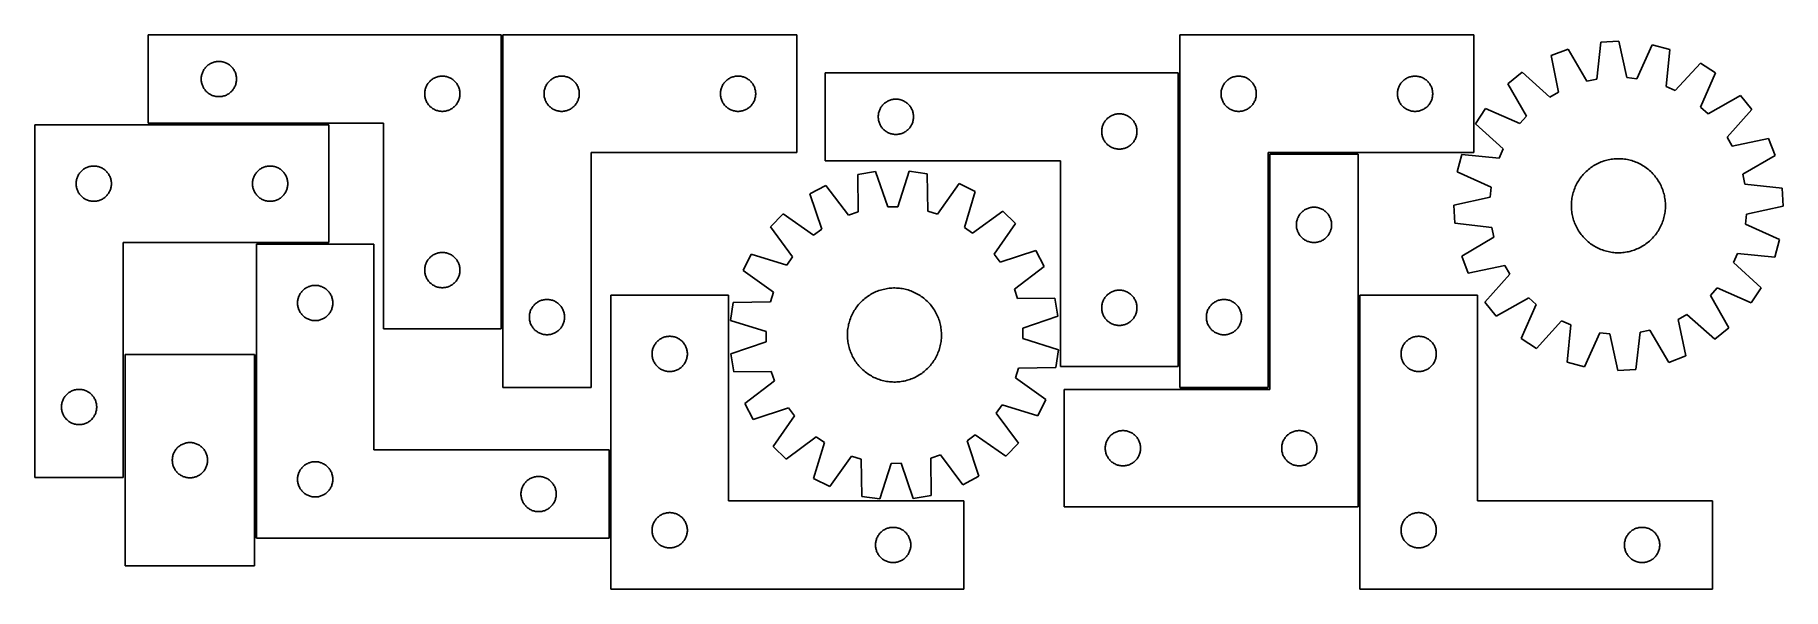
# Model space of a CAD drawing. Header units: millimetres. Extents: x 7 to 1493, y 7 to 478.
import ezdxf

# ---------------------------------------------------------------- set-up
doc = ezdxf.new("R2010")
doc.units = ezdxf.units.MM
doc.layers.add('COMMON', color=5, linetype='CONTINUOUS', true_color=0x0000ff)
doc.layers.add('CUT', color=7, linetype='CONTINUOUS', true_color=0x000000)

msp = doc.modelspace()

# ---------------------------------------------------------------- linework, layer by layer
at = {"layer": 'COMMON'}
for p, q in [((403.931363, 227.844762), (403.931363, 477.844762)), ((979.638082, 195.734411), (979.638082, 445.734411)), ((103.181362, 402.094761), (256.783285, 402.094761)), ((1131.946228, 377.06765), (1056.946228, 377.06765)), ((195.066254, 300.59476), (256.783285, 300.59476)), ((1132.696229, 76.317649), (1132.696229, 256.515411)), ((194.316254, 49.84476), (194.316254, 206.134064)), ((1055.388082, 177.06765), (980.388082, 177.06765)), ((495.816254, 124.84476), (495.816254, 49.84476))]:
    msp.add_line(p, q, dxfattribs=at)
at = {"layer": 'CUT'}
for p, q in [((403.181362, 477.844762), (103.181362, 477.844762)), ((103.181362, 477.844762), (103.181362, 402.844762)), ((403.181362, 227.844762), (403.181362, 477.844762)), ((404.681363, 477.844762), (404.681363, 177.844762)), ((654.681363, 477.844762), (404.681363, 477.844762)), ((654.681363, 377.844762), (654.681363, 477.844762)), ((980.388082, 477.81765), (980.388082, 177.81765)), ((1230.388082, 477.81765), (980.388082, 477.81765)), ((1230.388082, 377.81765), (1230.388082, 477.81765)), ((1310.446039, 465.834924), (1296.07952, 460.327321)), ((1326.46779, 438.407232), (1310.446039, 465.834924)), ((1338.36383, 471.756308), (1334.85554, 440.18628)), ((1353.729144, 472.55485), (1338.36383, 471.756308)), ((1360.491111, 441.518573), (1353.729144, 472.55485)), ((1382.110349, 469.55935), (1369.018092, 440.618591)), ((1396.970394, 465.570666), (1382.110349, 469.55935)), ((1393.81067, 433.963849), (1396.970394, 465.570666)), ((149.145609, 445.636043), (149.436608, 446.351571)), ((149.436608, 446.351571), (149.764055, 447.051169)), ((149.764055, 447.051169), (150.127083, 447.732983)), ((150.127083, 447.732983), (150.524728, 448.395205)), ((150.524728, 448.395205), (150.955936, 449.036079)), ((150.955936, 449.036079), (151.419564, 449.653904)), ((151.419564, 449.653904), (151.914383, 450.247044)), ((151.914383, 450.247044), (152.439079, 450.813924)), ((152.439079, 450.813924), (152.992261, 451.353043)), ((152.992261, 451.353043), (153.572464, 451.862969)), ((153.572464, 451.862969), (154.178147, 452.342351)), ((154.178147, 452.342351), (154.807706, 452.789917)), ((154.807706, 452.789917), (155.45947, 453.204482)), ((155.45947, 453.204482), (156.13171, 453.584944)), ((156.13171, 453.584944), (156.822646, 453.930296)), ((156.822646, 453.930296), (157.530443, 454.239622)), ((157.530443, 454.239622), (158.253226, 454.512101)), ((158.253226, 454.512101), (158.989077, 454.74701)), ((158.989077, 454.74701), (159.736045, 454.943728)), ((159.736045, 454.943728), (160.49215, 455.101731)), ((160.49215, 455.101731), (161.255386, 455.220602)), ((161.255386, 455.220602), (162.02373, 455.300025)), ((162.02373, 455.300025), (162.795143, 455.339789)), ((162.795143, 455.339789), (163.56758, 455.339789)), ((163.56758, 455.339789), (164.338993, 455.300025)), ((164.338993, 455.300025), (165.107337, 455.220602)), ((165.107337, 455.220602), (165.870573, 455.101731)), ((165.870573, 455.101731), (166.626678, 454.943728)), ((166.626678, 454.943728), (167.373646, 454.74701)), ((167.373646, 454.74701), (168.109497, 454.512101)), ((168.109497, 454.512101), (168.83228, 454.239622)), ((168.83228, 454.239622), (169.540077, 453.930296)), ((169.540077, 453.930296), (170.231013, 453.584944)), ((170.231013, 453.584944), (170.903254, 453.204482)), ((170.903254, 453.204482), (171.555017, 452.789917)), ((171.555017, 452.789917), (172.184576, 452.342351)), ((172.184576, 452.342351), (172.790259, 451.862969)), ((172.790259, 451.862969), (173.370462, 451.353043)), ((173.370462, 451.353043), (173.923644, 450.813924)), ((173.923644, 450.813924), (174.44834, 450.247044)), ((174.44834, 450.247044), (174.943159, 449.653904)), ((174.943159, 449.653904), (175.406787, 449.036079)), ((175.406787, 449.036079), (175.837995, 448.395205)), ((175.837995, 448.395205), (176.23564, 447.732983)), ((176.23564, 447.732983), (176.598668, 447.051169)), ((176.598668, 447.051169), (176.926115, 446.351571)), ((176.926115, 446.351571), (177.217114, 445.636043)), ((1271.357932, 446.068678), (1259.396503, 436.391139)), ((1295.071145, 424.934387), (1271.357932, 446.068678)), ((1296.07952, 460.327321), (1302.498614, 429.21832)), ((1423.036863, 453.951501), (1401.642201, 430.472933)), ((1435.937035, 445.56603), (1423.036863, 453.951501)), ((148.181362, 440.344762), (148.20125, 441.116943)), ((148.20125, 439.572581), (148.181362, 440.344762)), ((148.20125, 441.116943), (148.260863, 441.887077)), ((148.260863, 438.802447), (148.20125, 439.572581)), ((148.260863, 441.887077), (148.360043, 442.653121)), ((148.360043, 438.036403), (148.260863, 438.802447)), ((148.360043, 442.653121), (148.498526, 443.413043)), ((148.498526, 437.276481), (148.360043, 438.036403)), ((148.498526, 443.413043), (148.675946, 444.164829)), ((148.675946, 436.524695), (148.498526, 437.276481)), ((148.675946, 444.164829), (148.891831, 444.906485)), ((148.891831, 435.78304), (148.675946, 436.524695)), ((148.891831, 444.906485), (149.145609, 445.636043)), ((149.145609, 435.053481), (148.891831, 435.78304)), ((149.436608, 434.337954), (149.145609, 435.053481)), ((149.764055, 433.638355), (149.436608, 434.337954)), ((150.127083, 432.956541), (149.764055, 433.638355)), ((150.524728, 432.294319), (150.127083, 432.956541)), ((150.955936, 431.653446), (150.524728, 432.294319)), ((151.419564, 431.03562), (150.955936, 431.653446)), ((175.406787, 431.653446), (174.943159, 431.03562)), ((175.837995, 432.294319), (175.406787, 431.653446)), ((176.23564, 432.956541), (175.837995, 432.294319)), ((176.598668, 433.638355), (176.23564, 432.956541)), ((176.926115, 434.337954), (176.598668, 433.638355)), ((177.217114, 435.053481), (176.926115, 434.337954)), ((177.217114, 445.636043), (177.470892, 444.906485)), ((177.470892, 435.78304), (177.217114, 435.053481)), ((177.470892, 444.906485), (177.686777, 444.164829)), ((177.686777, 436.524695), (177.470892, 435.78304)), ((177.686777, 444.164829), (177.864197, 443.413043)), ((177.864197, 437.276481), (177.686777, 436.524695)), ((177.864197, 443.413043), (178.00268, 442.653121)), ((178.00268, 438.036403), (177.864197, 437.276481)), ((178.00268, 442.653121), (178.10186, 441.887077)), ((178.10186, 438.802447), (178.00268, 438.036403)), ((178.10186, 441.887077), (178.161473, 441.116943)), ((178.161473, 439.572581), (178.10186, 438.802447)), ((178.161473, 441.116943), (178.181362, 440.344762)), ((178.181362, 440.344762), (178.161473, 439.572581)), ((338.498526, 430.913043), (338.675946, 431.664829)), ((338.675946, 431.664829), (338.891831, 432.406485)), ((338.891831, 432.406485), (339.145609, 433.136043)), ((339.145609, 433.136043), (339.436608, 433.851571)), ((339.436608, 433.851571), (339.764055, 434.551169)), ((339.764055, 434.551169), (340.127083, 435.232983)), ((340.127083, 435.232983), (340.524728, 435.895205)), ((340.524728, 435.895205), (340.955936, 436.536079)), ((340.955936, 436.536079), (341.419564, 437.153904)), ((341.419564, 437.153904), (341.914383, 437.747044)), ((341.914383, 437.747044), (342.439079, 438.313924)), ((342.439079, 438.313924), (342.992261, 438.853043)), ((342.992261, 438.853043), (343.572464, 439.362969)), ((343.572464, 439.362969), (344.178147, 439.842351)), ((344.178147, 439.842351), (344.807706, 440.289917)), ((344.807706, 440.289917), (345.45947, 440.704482)), ((345.45947, 440.704482), (346.13171, 441.084944)), ((346.13171, 441.084944), (346.822646, 441.430296)), ((346.822646, 441.430296), (347.530443, 441.739622)), ((347.530443, 441.739622), (348.253226, 442.012101)), ((348.253226, 442.012101), (348.989077, 442.24701)), ((348.989077, 442.24701), (349.736045, 442.443728)), ((349.736045, 442.443728), (350.49215, 442.601731)), ((350.49215, 442.601731), (351.255386, 442.720602)), ((351.255386, 442.720602), (352.02373, 442.800025)), ((352.02373, 442.800025), (352.795143, 442.839789)), ((352.795143, 442.839789), (353.56758, 442.839789)), ((353.56758, 442.839789), (354.338993, 442.800025)), ((354.338993, 442.800025), (355.107337, 442.720602)), ((355.107337, 442.720602), (355.870573, 442.601731)), ((355.870573, 442.601731), (356.626678, 442.443728)), ((356.626678, 442.443728), (357.373646, 442.24701)), ((357.373646, 442.24701), (358.109497, 442.012101)), ((358.109497, 442.012101), (358.83228, 441.739622)), ((358.83228, 441.739622), (359.540077, 441.430296)), ((359.540077, 441.430296), (360.231013, 441.084944)), ((360.231013, 441.084944), (360.903254, 440.704482)), ((360.903254, 440.704482), (361.555017, 440.289917)), ((361.555017, 440.289917), (362.184576, 439.842351)), ((362.184576, 439.842351), (362.790259, 439.362969)), ((362.790259, 439.362969), (363.370462, 438.853043)), ((363.370462, 438.853043), (363.923644, 438.313924)), ((363.923644, 438.313924), (364.44834, 437.747044)), ((364.44834, 437.747044), (364.943159, 437.153904)), ((364.943159, 437.153904), (365.406787, 436.536079)), ((365.406787, 436.536079), (365.837995, 435.895205)), ((365.837995, 435.895205), (366.23564, 435.232983)), ((366.23564, 435.232983), (366.598668, 434.551169)), ((366.598668, 434.551169), (366.926115, 433.851571)), ((366.926115, 433.851571), (367.217114, 433.136043)), ((367.217114, 433.136043), (367.470892, 432.406485)), ((367.470892, 432.406485), (367.686777, 431.664829)), ((367.686777, 431.664829), (367.864197, 430.913043)), ((439.924393, 430.533974), (440.082397, 431.290078)), ((440.082397, 431.290078), (440.279114, 432.037047)), ((440.279114, 432.037047), (440.514024, 432.772898)), ((440.514024, 432.772898), (440.786503, 433.495681)), ((440.786503, 433.495681), (441.095829, 434.203478)), ((441.095829, 434.203478), (441.441181, 434.894413)), ((441.441181, 434.894413), (441.821643, 435.566654)), ((441.821643, 435.566654), (442.236207, 436.218418)), ((442.236207, 436.218418), (442.683774, 436.847976)), ((442.683774, 436.847976), (443.163156, 437.45366)), ((443.163156, 437.45366), (443.673082, 438.033862)), ((443.673082, 438.033862), (444.2122, 438.587045)), ((444.2122, 438.587045), (444.779081, 439.111741)), ((444.779081, 439.111741), (445.37222, 439.606559)), ((445.37222, 439.606559), (445.990046, 440.070187)), ((445.990046, 440.070187), (446.63092, 440.501396)), ((446.63092, 440.501396), (447.293142, 440.899041)), ((447.293142, 440.899041), (447.974956, 441.262068)), ((447.974956, 441.262068), (448.674554, 441.589516)), ((448.674554, 441.589516), (449.390081, 441.880514)), ((449.390081, 441.880514), (450.11964, 442.134293)), ((450.11964, 442.134293), (450.861296, 442.350178)), ((450.861296, 442.350178), (451.613082, 442.527597)), ((451.613082, 442.527597), (452.373004, 442.666081)), ((452.373004, 442.666081), (453.139048, 442.76526)), ((453.139048, 442.76526), (453.909181, 442.824873)), ((453.909181, 442.824873), (454.681363, 442.844762)), ((454.681363, 442.844762), (455.453544, 442.824873)), ((455.453544, 442.824873), (456.223677, 442.76526)), ((456.223677, 442.76526), (456.989721, 442.666081)), ((456.989721, 442.666081), (457.749644, 442.527597)), ((457.749644, 442.527597), (458.501429, 442.350178)), ((458.501429, 442.350178), (459.243085, 442.134293)), ((459.243085, 442.134293), (459.972644, 441.880514)), ((459.972644, 441.880514), (460.688171, 441.589516)), ((460.688171, 441.589516), (461.387769, 441.262068)), ((461.387769, 441.262068), (462.069584, 440.899041)), ((462.069584, 440.899041), (462.731805, 440.501396)), ((462.731805, 440.501396), (463.372679, 440.070187)), ((463.372679, 440.070187), (463.990505, 439.606559)), ((463.990505, 439.606559), (464.583644, 439.111741)), ((464.583644, 439.111741), (465.150525, 438.587045)), ((465.150525, 438.587045), (465.689643, 438.033862)), ((465.689643, 438.033862), (466.199569, 437.45366)), ((466.199569, 437.45366), (466.678951, 436.847976)), ((466.678951, 436.847976), (467.126518, 436.218418)), ((467.126518, 436.218418), (467.541082, 435.566654)), ((467.541082, 435.566654), (467.921545, 434.894413)), ((467.921545, 434.894413), (468.266896, 434.203478)), ((468.266896, 434.203478), (468.576222, 433.495681)), ((468.576222, 433.495681), (468.848701, 432.772898)), ((468.848701, 432.772898), (469.083611, 432.037047)), ((469.083611, 432.037047), (469.280328, 431.290078)), ((469.280328, 431.290078), (469.438332, 430.533974)), ((589.924393, 430.533974), (590.082397, 431.290078)), ((590.082397, 431.290078), (590.279114, 432.037047)), ((590.279114, 432.037047), (590.514024, 432.772898)), ((590.514024, 432.772898), (590.786503, 433.495681)), ((590.786503, 433.495681), (591.095829, 434.203478)), ((591.095829, 434.203478), (591.441181, 434.894413)), ((591.441181, 434.894413), (591.821643, 435.566654)), ((591.821643, 435.566654), (592.236207, 436.218418)), ((592.236207, 436.218418), (592.683774, 436.847976)), ((592.683774, 436.847976), (593.163156, 437.45366)), ((593.163156, 437.45366), (593.673082, 438.033862)), ((593.673082, 438.033862), (594.2122, 438.587045)), ((594.2122, 438.587045), (594.779081, 439.111741)), ((594.779081, 439.111741), (595.37222, 439.606559)), ((595.37222, 439.606559), (595.990046, 440.070187)), ((595.990046, 440.070187), (596.63092, 440.501396)), ((596.63092, 440.501396), (597.293142, 440.899041)), ((597.293142, 440.899041), (597.974956, 441.262068)), ((597.974956, 441.262068), (598.674554, 441.589516)), ((598.674554, 441.589516), (599.390081, 441.880514)), ((599.390081, 441.880514), (600.11964, 442.134293)), ((600.11964, 442.134293), (600.861296, 442.350178)), ((600.861296, 442.350178), (601.613082, 442.527597)), ((601.613082, 442.527597), (602.373004, 442.666081)), ((602.373004, 442.666081), (603.139048, 442.76526)), ((603.139048, 442.76526), (603.909181, 442.824873)), ((603.909181, 442.824873), (604.681363, 442.844762)), ((604.681363, 442.844762), (605.453544, 442.824873)), ((605.453544, 442.824873), (606.223677, 442.76526)), ((606.223677, 442.76526), (606.989721, 442.666081)), ((606.989721, 442.666081), (607.749644, 442.527597)), ((607.749644, 442.527597), (608.501429, 442.350178)), ((608.501429, 442.350178), (609.243085, 442.134293)), ((609.243085, 442.134293), (609.972644, 441.880514)), ((609.972644, 441.880514), (610.688171, 441.589516)), ((610.688171, 441.589516), (611.387769, 441.262068)), ((611.387769, 441.262068), (612.069584, 440.899041)), ((612.069584, 440.899041), (612.731805, 440.501396)), ((612.731805, 440.501396), (613.372679, 440.070187)), ((613.372679, 440.070187), (613.990505, 439.606559)), ((613.990505, 439.606559), (614.583644, 439.111741)), ((614.583644, 439.111741), (615.150525, 438.587045)), ((615.150525, 438.587045), (615.689643, 438.033862)), ((615.689643, 438.033862), (616.199569, 437.45366)), ((616.199569, 437.45366), (616.678951, 436.847976)), ((616.678951, 436.847976), (617.126518, 436.218418)), ((617.126518, 436.218418), (617.541082, 435.566654)), ((617.541082, 435.566654), (617.921545, 434.894413)), ((617.921545, 434.894413), (618.266896, 434.203478)), ((618.266896, 434.203478), (618.576222, 433.495681)), ((618.576222, 433.495681), (618.848701, 432.772898)), ((618.848701, 432.772898), (619.083611, 432.037047)), ((619.083611, 432.037047), (619.280328, 431.290078)), ((619.280328, 431.290078), (619.438332, 430.533974)), ((978.888081, 445.734411), (678.888081, 445.734411)), ((678.888081, 445.734411), (678.888081, 370.734411)), ((978.888081, 195.734411), (978.888081, 445.734411)), ((1015.631113, 430.506861), (1015.789117, 431.262966)), ((1015.789117, 431.262966), (1015.985834, 432.009934)), ((1015.985834, 432.009934), (1016.220744, 432.745786)), ((1016.220744, 432.745786), (1016.493223, 433.468568)), ((1016.493223, 433.468568), (1016.802548, 434.176366)), ((1016.802548, 434.176366), (1017.1479, 434.867301)), ((1017.1479, 434.867301), (1017.528363, 435.539542)), ((1017.528363, 435.539542), (1017.942927, 436.191306)), ((1017.942927, 436.191306), (1018.390494, 436.820864)), ((1018.390494, 436.820864), (1018.869876, 437.426547)), ((1018.869876, 437.426547), (1019.379802, 438.00675)), ((1019.379802, 438.00675), (1019.91892, 438.559933)), ((1019.91892, 438.559933), (1020.485801, 439.084629)), ((1020.485801, 439.084629), (1021.07894, 439.579447)), ((1021.07894, 439.579447), (1021.696766, 440.043075)), ((1021.696766, 440.043075), (1022.337639, 440.474283)), ((1022.337639, 440.474283), (1022.999861, 440.871928)), ((1022.999861, 440.871928), (1023.681675, 441.234956)), ((1023.681675, 441.234956), (1024.381274, 441.562403)), ((1024.381274, 441.562403), (1025.096801, 441.853402)), ((1025.096801, 441.853402), (1025.82636, 442.107181)), ((1025.82636, 442.107181), (1026.568016, 442.323066)), ((1026.568016, 442.323066), (1027.319801, 442.500485)), ((1027.319801, 442.500485), (1028.079724, 442.638968)), ((1028.079724, 442.638968), (1028.845767, 442.738148)), ((1028.845767, 442.738148), (1029.615901, 442.797761)), ((1029.615901, 442.797761), (1030.388082, 442.81765)), ((1030.388082, 442.81765), (1031.160264, 442.797761)), ((1031.160264, 442.797761), (1031.930397, 442.738148)), ((1031.930397, 442.738148), (1032.696441, 442.638968)), ((1032.696441, 442.638968), (1033.456363, 442.500485)), ((1033.456363, 442.500485), (1034.208149, 442.323066)), ((1034.208149, 442.323066), (1034.949805, 442.107181)), ((1034.949805, 442.107181), (1035.679364, 441.853402)), ((1035.679364, 441.853402), (1036.394891, 441.562403)), ((1036.394891, 441.562403), (1037.094489, 441.234956)), ((1037.094489, 441.234956), (1037.776303, 440.871928)), ((1037.776303, 440.871928), (1038.438525, 440.474283)), ((1038.438525, 440.474283), (1039.079399, 440.043075)), ((1039.079399, 440.043075), (1039.697225, 439.579447)), ((1039.697225, 439.579447), (1040.290364, 439.084629)), ((1040.290364, 439.084629), (1040.857245, 438.559933)), ((1040.857245, 438.559933), (1041.396363, 438.00675)), ((1041.396363, 438.00675), (1041.906289, 437.426547)), ((1041.906289, 437.426547), (1042.385671, 436.820864)), ((1042.385671, 436.820864), (1042.833238, 436.191306)), ((1042.833238, 436.191306), (1043.247802, 435.539542)), ((1043.247802, 435.539542), (1043.628264, 434.867301)), ((1043.628264, 434.867301), (1043.973616, 434.176366)), ((1043.973616, 434.176366), (1044.282942, 433.468568)), ((1044.282942, 433.468568), (1044.555421, 432.745786)), ((1044.555421, 432.745786), (1044.79033, 432.009934)), ((1044.79033, 432.009934), (1044.987048, 431.262966)), ((1044.987048, 431.262966), (1045.145052, 430.506861)), ((1165.631113, 430.506861), (1165.789117, 431.262966)), ((1165.789117, 431.262966), (1165.985834, 432.009934)), ((1165.985834, 432.009934), (1166.220744, 432.745786)), ((1166.220744, 432.745786), (1166.493223, 433.468568)), ((1166.493223, 433.468568), (1166.802548, 434.176366)), ((1166.802548, 434.176366), (1167.1479, 434.867301)), ((1167.1479, 434.867301), (1167.528363, 435.539542)), ((1167.528363, 435.539542), (1167.942927, 436.191306)), ((1167.942927, 436.191306), (1168.390494, 436.820864)), ((1168.390494, 436.820864), (1168.869876, 437.426547)), ((1168.869876, 437.426547), (1169.379802, 438.00675)), ((1169.379802, 438.00675), (1169.91892, 438.559933)), ((1169.91892, 438.559933), (1170.485801, 439.084629)), ((1170.485801, 439.084629), (1171.07894, 439.579447)), ((1171.07894, 439.579447), (1171.696766, 440.043075)), ((1171.696766, 440.043075), (1172.337639, 440.474283)), ((1172.337639, 440.474283), (1172.999861, 440.871928)), ((1172.999861, 440.871928), (1173.681675, 441.234956)), ((1173.681675, 441.234956), (1174.381274, 441.562403)), ((1174.381274, 441.562403), (1175.096801, 441.853402)), ((1175.096801, 441.853402), (1175.82636, 442.107181)), ((1175.82636, 442.107181), (1176.568016, 442.323066)), ((1176.568016, 442.323066), (1177.319801, 442.500485)), ((1177.319801, 442.500485), (1178.079724, 442.638968)), ((1178.079724, 442.638968), (1178.845767, 442.738148)), ((1178.845767, 442.738148), (1179.615901, 442.797761)), ((1179.615901, 442.797761), (1180.388082, 442.81765)), ((1180.388082, 442.81765), (1181.160264, 442.797761)), ((1181.160264, 442.797761), (1181.930397, 442.738148)), ((1181.930397, 442.738148), (1182.696441, 442.638968)), ((1182.696441, 442.638968), (1183.456363, 442.500485)), ((1183.456363, 442.500485), (1184.208149, 442.323066)), ((1184.208149, 442.323066), (1184.949805, 442.107181)), ((1184.949805, 442.107181), (1185.679364, 441.853402)), ((1185.679364, 441.853402), (1186.394891, 441.562403)), ((1186.394891, 441.562403), (1187.094489, 441.234956)), ((1187.094489, 441.234956), (1187.776303, 440.871928)), ((1187.776303, 440.871928), (1188.438525, 440.474283)), ((1188.438525, 440.474283), (1189.079399, 440.043075)), ((1189.079399, 440.043075), (1189.697225, 439.579447)), ((1189.697225, 439.579447), (1190.290364, 439.084629)), ((1190.290364, 439.084629), (1190.857245, 438.559933)), ((1190.857245, 438.559933), (1191.396363, 438.00675)), ((1191.396363, 438.00675), (1191.906289, 437.426547)), ((1191.906289, 437.426547), (1192.385671, 436.820864)), ((1192.385671, 436.820864), (1192.833238, 436.191306)), ((1192.833238, 436.191306), (1193.247802, 435.539542)), ((1193.247802, 435.539542), (1193.628264, 434.867301)), ((1193.628264, 434.867301), (1193.973616, 434.176366)), ((1193.973616, 434.176366), (1194.282942, 433.468568)), ((1194.282942, 433.468568), (1194.555421, 432.745786)), ((1194.555421, 432.745786), (1194.79033, 432.009934)), ((1194.79033, 432.009934), (1194.987048, 431.262966)), ((1194.987048, 431.262966), (1195.145052, 430.506861)), ((1259.396503, 436.391139), (1275.114634, 408.788329)), ((1334.85554, 440.18628), (1326.46779, 438.407232)), ((1369.018092, 440.618591), (1360.491111, 441.518573)), ((1401.642201, 430.472933), (1393.81067, 433.963849)), ((1423.164915, 416.482569), (1435.937035, 445.56603)), ((151.914383, 430.44248), (151.419564, 431.03562)), ((152.439079, 429.8756), (151.914383, 430.44248)), ((152.992261, 429.336482), (152.439079, 429.8756)), ((153.572464, 428.826555), (152.992261, 429.336482)), ((154.178147, 428.347173), (153.572464, 428.826555)), ((154.807706, 427.899607), (154.178147, 428.347173)), ((155.45947, 427.485043), (154.807706, 427.899607)), ((156.13171, 427.10458), (155.45947, 427.485043)), ((156.822646, 426.759228), (156.13171, 427.10458)), ((157.530443, 426.449903), (156.822646, 426.759228)), ((158.253226, 426.177424), (157.530443, 426.449903)), ((158.989077, 425.942514), (158.253226, 426.177424)), ((159.736045, 425.745797), (158.989077, 425.942514)), ((160.49215, 425.587793), (159.736045, 425.745797)), ((161.255386, 425.468922), (160.49215, 425.587793)), ((162.02373, 425.389499), (161.255386, 425.468922)), ((162.795143, 425.349735), (162.02373, 425.389499)), ((163.56758, 425.349735), (162.795143, 425.349735)), ((164.338993, 425.389499), (163.56758, 425.349735)), ((165.107337, 425.468922), (164.338993, 425.389499)), ((165.870573, 425.587793), (165.107337, 425.468922)), ((166.626678, 425.745797), (165.870573, 425.587793)), ((167.373646, 425.942514), (166.626678, 425.745797)), ((168.109497, 426.177424), (167.373646, 425.942514)), ((168.83228, 426.449903), (168.109497, 426.177424)), ((169.540077, 426.759228), (168.83228, 426.449903)), ((170.231013, 427.10458), (169.540077, 426.759228)), ((170.903254, 427.485043), (170.231013, 427.10458)), ((171.555017, 427.899607), (170.903254, 427.485043)), ((172.184576, 428.347173), (171.555017, 427.899607)), ((172.790259, 428.826555), (172.184576, 428.347173)), ((173.370462, 429.336482), (172.790259, 428.826555)), ((173.923644, 429.8756), (173.370462, 429.336482)), ((174.44834, 430.44248), (173.923644, 429.8756)), ((174.943159, 431.03562), (174.44834, 430.44248)), ((338.181362, 427.844762), (338.20125, 428.616943)), ((338.20125, 427.072581), (338.181362, 427.844762)), ((338.20125, 428.616943), (338.260863, 429.387077)), ((338.260863, 426.302447), (338.20125, 427.072581)), ((338.260863, 429.387077), (338.360043, 430.153121)), ((338.360043, 425.536403), (338.260863, 426.302447)), ((338.360043, 430.153121), (338.498526, 430.913043)), ((338.498526, 424.776481), (338.360043, 425.536403)), ((338.675946, 424.024695), (338.498526, 424.776481)), ((338.891831, 423.28304), (338.675946, 424.024695)), ((339.145609, 422.553481), (338.891831, 423.28304)), ((339.436608, 421.837954), (339.145609, 422.553481)), ((339.764055, 421.138355), (339.436608, 421.837954)), ((340.127083, 420.456541), (339.764055, 421.138355)), ((340.524728, 419.794319), (340.127083, 420.456541)), ((340.955936, 419.153446), (340.524728, 419.794319)), ((341.419564, 418.53562), (340.955936, 419.153446)), ((341.914383, 417.94248), (341.419564, 418.53562)), ((342.439079, 417.3756), (341.914383, 417.94248)), ((342.992261, 416.836482), (342.439079, 417.3756)), ((343.572464, 416.326555), (342.992261, 416.836482)), ((344.178147, 415.847173), (343.572464, 416.326555)), ((362.790259, 416.326555), (362.184576, 415.847173)), ((363.370462, 416.836482), (362.790259, 416.326555)), ((363.923644, 417.3756), (363.370462, 416.836482)), ((364.44834, 417.94248), (363.923644, 417.3756)), ((364.943159, 418.53562), (364.44834, 417.94248)), ((365.406787, 419.153446), (364.943159, 418.53562)), ((365.837995, 419.794319), (365.406787, 419.153446)), ((366.23564, 420.456541), (365.837995, 419.794319)), ((366.598668, 421.138355), (366.23564, 420.456541)), ((366.926115, 421.837954), (366.598668, 421.138355)), ((367.217114, 422.553481), (366.926115, 421.837954)), ((367.470892, 423.28304), (367.217114, 422.553481)), ((367.686777, 424.024695), (367.470892, 423.28304)), ((367.864197, 424.776481), (367.686777, 424.024695)), ((367.864197, 430.913043), (368.00268, 430.153121)), ((368.00268, 425.536403), (367.864197, 424.776481)), ((368.00268, 430.153121), (368.10186, 429.387077)), ((368.10186, 426.302447), (368.00268, 425.536403)), ((368.10186, 429.387077), (368.161473, 428.616943)), ((368.161473, 427.072581), (368.10186, 426.302447)), ((368.161473, 428.616943), (368.181362, 427.844762)), ((368.181362, 427.844762), (368.161473, 427.072581)), ((439.686336, 428.230981), (439.7261, 429.002394)), ((439.686336, 427.458543), (439.686336, 428.230981)), ((439.7261, 426.68713), (439.686336, 427.458543)), ((439.7261, 429.002394), (439.805522, 429.770737)), ((439.805522, 425.918787), (439.7261, 426.68713)), ((439.805522, 429.770737), (439.924393, 430.533974)), ((439.924393, 425.155551), (439.805522, 425.918787)), ((440.082397, 424.399446), (439.924393, 425.155551)), ((440.279114, 423.652478), (440.082397, 424.399446)), ((440.514024, 422.916626), (440.279114, 423.652478)), ((440.786503, 422.193844), (440.514024, 422.916626)), ((441.095829, 421.486046), (440.786503, 422.193844)), ((441.441181, 420.795111), (441.095829, 421.486046)), ((441.821643, 420.12287), (441.441181, 420.795111)), ((442.236207, 419.471106), (441.821643, 420.12287)), ((442.683774, 418.841548), (442.236207, 419.471106)), ((443.163156, 418.235864), (442.683774, 418.841548)), ((443.673082, 417.655662), (443.163156, 418.235864)), ((444.2122, 417.102479), (443.673082, 417.655662)), ((444.779081, 416.577783), (444.2122, 417.102479)), ((445.37222, 416.082965), (444.779081, 416.577783)), ((464.583644, 416.577783), (463.990505, 416.082965)), ((465.150525, 417.102479), (464.583644, 416.577783)), ((465.689643, 417.655662), (465.150525, 417.102479)), ((466.199569, 418.235864), (465.689643, 417.655662)), ((466.678951, 418.841548), (466.199569, 418.235864)), ((467.126518, 419.471106), (466.678951, 418.841548)), ((467.541082, 420.12287), (467.126518, 419.471106)), ((467.921545, 420.795111), (467.541082, 420.12287)), ((468.266896, 421.486046), (467.921545, 420.795111)), ((468.576222, 422.193844), (468.266896, 421.486046)), ((468.848701, 422.916626), (468.576222, 422.193844)), ((469.083611, 423.652478), (468.848701, 422.916626)), ((469.280328, 424.399446), (469.083611, 423.652478)), ((469.438332, 425.155551), (469.280328, 424.399446)), ((469.438332, 430.533974), (469.557203, 429.770737)), ((469.557203, 425.918787), (469.438332, 425.155551)), ((469.557203, 429.770737), (469.636625, 429.002394)), ((469.636625, 426.68713), (469.557203, 425.918787)), ((469.636625, 429.002394), (469.67639, 428.230981)), ((469.67639, 427.458543), (469.636625, 426.68713)), ((469.67639, 428.230981), (469.67639, 427.458543)), ((589.686336, 428.230981), (589.7261, 429.002394)), ((589.686336, 427.458543), (589.686336, 428.230981)), ((589.7261, 426.68713), (589.686336, 427.458543)), ((589.7261, 429.002394), (589.805522, 429.770737)), ((589.805522, 425.918787), (589.7261, 426.68713)), ((589.805522, 429.770737), (589.924393, 430.533974)), ((589.924393, 425.155551), (589.805522, 425.918787)), ((590.082397, 424.399446), (589.924393, 425.155551)), ((590.279114, 423.652478), (590.082397, 424.399446)), ((590.514024, 422.916626), (590.279114, 423.652478)), ((590.786503, 422.193844), (590.514024, 422.916626)), ((591.095829, 421.486046), (590.786503, 422.193844)), ((591.441181, 420.795111), (591.095829, 421.486046)), ((591.821643, 420.12287), (591.441181, 420.795111)), ((592.236207, 419.471106), (591.821643, 420.12287)), ((592.683774, 418.841548), (592.236207, 419.471106)), ((593.163156, 418.235864), (592.683774, 418.841548)), ((593.673082, 417.655662), (593.163156, 418.235864)), ((594.2122, 417.102479), (593.673082, 417.655662)), ((594.779081, 416.577783), (594.2122, 417.102479)), ((595.37222, 416.082965), (594.779081, 416.577783)), ((614.583644, 416.577783), (613.990505, 416.082965)), ((615.150525, 417.102479), (614.583644, 416.577783)), ((615.689643, 417.655662), (615.150525, 417.102479)), ((616.199569, 418.235864), (615.689643, 417.655662)), ((616.678951, 418.841548), (616.199569, 418.235864)), ((617.126518, 419.471106), (616.678951, 418.841548)), ((617.541082, 420.12287), (617.126518, 419.471106)), ((617.921545, 420.795111), (617.541082, 420.12287)), ((618.266896, 421.486046), (617.921545, 420.795111)), ((618.576222, 422.193844), (618.266896, 421.486046)), ((618.848701, 422.916626), (618.576222, 422.193844)), ((619.083611, 423.652478), (618.848701, 422.916626)), ((619.280328, 424.399446), (619.083611, 423.652478)), ((619.438332, 425.155551), (619.280328, 424.399446)), ((619.438332, 430.533974), (619.557203, 429.770737)), ((619.557203, 425.918787), (619.438332, 425.155551)), ((619.557203, 429.770737), (619.636625, 429.002394)), ((619.636625, 426.68713), (619.557203, 425.918787)), ((619.636625, 429.002394), (619.67639, 428.230981)), ((619.67639, 427.458543), (619.636625, 426.68713)), ((619.67639, 428.230981), (619.67639, 427.458543)), ((725.833803, 415.622632), (726.231448, 416.284853)), ((726.231448, 416.284853), (726.662656, 416.925727)), ((726.662656, 416.925727), (727.126284, 417.543553)), ((727.126284, 417.543553), (727.621102, 418.136692)), ((727.621102, 418.136692), (728.145799, 418.703573)), ((728.145799, 418.703573), (728.698981, 419.242691)), ((728.698981, 419.242691), (729.279184, 419.752617)), ((729.279184, 419.752617), (729.884867, 420.231999)), ((729.884867, 420.231999), (730.514426, 420.679566)), ((730.514426, 420.679566), (731.166189, 421.09413)), ((731.166189, 421.09413), (731.83843, 421.474593)), ((731.83843, 421.474593), (732.529365, 421.819945)), ((732.529365, 421.819945), (733.237163, 422.12927)), ((733.237163, 422.12927), (733.959946, 422.401749)), ((733.959946, 422.401749), (734.695797, 422.636659)), ((734.695797, 422.636659), (735.442765, 422.833376)), ((735.442765, 422.833376), (736.19887, 422.99138)), ((736.19887, 422.99138), (736.962106, 423.110251)), ((736.962106, 423.110251), (737.730449, 423.189673)), ((737.730449, 423.189673), (738.501863, 423.229438)), ((738.501863, 423.229438), (739.2743, 423.229438)), ((739.2743, 423.229438), (740.045713, 423.189673)), ((740.045713, 423.189673), (740.814057, 423.110251)), ((740.814057, 423.110251), (741.577293, 422.99138)), ((741.577293, 422.99138), (742.333397, 422.833376)), ((742.333397, 422.833376), (743.080366, 422.636659)), ((743.080366, 422.636659), (743.816217, 422.401749)), ((743.816217, 422.401749), (744.539, 422.12927)), ((744.539, 422.12927), (745.246797, 421.819945)), ((745.246797, 421.819945), (745.937732, 421.474593)), ((745.937732, 421.474593), (746.609973, 421.09413)), ((746.609973, 421.09413), (747.261737, 420.679566)), ((747.261737, 420.679566), (747.891296, 420.231999)), ((747.891296, 420.231999), (748.496979, 419.752617)), ((748.496979, 419.752617), (749.077181, 419.242691)), ((749.077181, 419.242691), (749.630364, 418.703573)), ((749.630364, 418.703573), (750.15506, 418.136692)), ((750.15506, 418.136692), (750.649878, 417.543553)), ((750.649878, 417.543553), (751.113506, 416.925727)), ((751.113506, 416.925727), (751.544715, 416.284853)), ((751.544715, 416.284853), (751.94236, 415.622632)), ((1015.393055, 428.203869), (1015.432819, 428.975282)), ((1015.393055, 427.431431), (1015.393055, 428.203869)), ((1015.432819, 426.660018), (1015.393055, 427.431431)), ((1015.432819, 428.975282), (1015.512242, 429.743625)), ((1015.512242, 425.891674), (1015.432819, 426.660018)), ((1015.512242, 429.743625), (1015.631113, 430.506861)), ((1015.631113, 425.128438), (1015.512242, 425.891674)), ((1015.789117, 424.372334), (1015.631113, 425.128438)), ((1015.985834, 423.625365), (1015.789117, 424.372334)), ((1016.220744, 422.889514), (1015.985834, 423.625365)), ((1016.493223, 422.166731), (1016.220744, 422.889514)), ((1016.802548, 421.458934), (1016.493223, 422.166731)), ((1017.1479, 420.767999), (1016.802548, 421.458934)), ((1017.528363, 420.095758), (1017.1479, 420.767999)), ((1017.942927, 419.443994), (1017.528363, 420.095758)), ((1018.390494, 418.814436), (1017.942927, 419.443994)), ((1018.869876, 418.208752), (1018.390494, 418.814436)), ((1019.379802, 417.62855), (1018.869876, 418.208752)), ((1019.91892, 417.075367), (1019.379802, 417.62855)), ((1020.485801, 416.550671), (1019.91892, 417.075367)), ((1021.07894, 416.055853), (1020.485801, 416.550671)), ((1040.290364, 416.550671), (1039.697225, 416.055853)), ((1040.857245, 417.075367), (1040.290364, 416.550671)), ((1041.396363, 417.62855), (1040.857245, 417.075367)), ((1041.906289, 418.208752), (1041.396363, 417.62855)), ((1042.385671, 418.814436), (1041.906289, 418.208752)), ((1042.833238, 419.443994), (1042.385671, 418.814436)), ((1043.247802, 420.095758), (1042.833238, 419.443994)), ((1043.628264, 420.767999), (1043.247802, 420.095758)), ((1043.973616, 421.458934), (1043.628264, 420.767999)), ((1044.282942, 422.166731), (1043.973616, 421.458934)), ((1044.555421, 422.889514), (1044.282942, 422.166731)), ((1044.79033, 423.625365), (1044.555421, 422.889514)), ((1044.987048, 424.372334), (1044.79033, 423.625365)), ((1045.145052, 425.128438), (1044.987048, 424.372334)), ((1045.145052, 430.506861), (1045.263922, 429.743625)), ((1045.263922, 425.891674), (1045.145052, 425.128438)), ((1045.263922, 429.743625), (1045.343345, 428.975282)), ((1045.343345, 426.660018), (1045.263922, 425.891674)), ((1045.343345, 428.975282), (1045.383109, 428.203869)), ((1045.383109, 427.431431), (1045.343345, 426.660018)), ((1045.383109, 428.203869), (1045.383109, 427.431431)), ((1165.393055, 428.203869), (1165.432819, 428.975282)), ((1165.393055, 427.431431), (1165.393055, 428.203869)), ((1165.432819, 426.660018), (1165.393055, 427.431431)), ((1165.432819, 428.975282), (1165.512242, 429.743625)), ((1165.512242, 425.891674), (1165.432819, 426.660018)), ((1165.512242, 429.743625), (1165.631113, 430.506861)), ((1165.631113, 425.128438), (1165.512242, 425.891674)), ((1165.789117, 424.372334), (1165.631113, 425.128438)), ((1165.985834, 423.625365), (1165.789117, 424.372334)), ((1166.220744, 422.889514), (1165.985834, 423.625365)), ((1166.493223, 422.166731), (1166.220744, 422.889514)), ((1166.802548, 421.458934), (1166.493223, 422.166731)), ((1167.1479, 420.767999), (1166.802548, 421.458934)), ((1167.528363, 420.095758), (1167.1479, 420.767999)), ((1167.942927, 419.443994), (1167.528363, 420.095758)), ((1168.390494, 418.814436), (1167.942927, 419.443994)), ((1168.869876, 418.208752), (1168.390494, 418.814436)), ((1169.379802, 417.62855), (1168.869876, 418.208752)), ((1169.91892, 417.075367), (1169.379802, 417.62855)), ((1170.485801, 416.550671), (1169.91892, 417.075367)), ((1171.07894, 416.055853), (1170.485801, 416.550671)), ((1190.290364, 416.550671), (1189.697225, 416.055853)), ((1190.857245, 417.075367), (1190.290364, 416.550671)), ((1191.396363, 417.62855), (1190.857245, 417.075367)), ((1191.906289, 418.208752), (1191.396363, 417.62855)), ((1192.385671, 418.814436), (1191.906289, 418.208752)), ((1192.833238, 419.443994), (1192.385671, 418.814436)), ((1193.247802, 420.095758), (1192.833238, 419.443994)), ((1193.628264, 420.767999), (1193.247802, 420.095758)), ((1193.973616, 421.458934), (1193.628264, 420.767999)), ((1194.282942, 422.166731), (1193.973616, 421.458934)), ((1194.555421, 422.889514), (1194.282942, 422.166731)), ((1194.79033, 423.625365), (1194.555421, 422.889514)), ((1194.987048, 424.372334), (1194.79033, 423.625365)), ((1195.145052, 425.128438), (1194.987048, 424.372334)), ((1195.145052, 430.506861), (1195.263922, 429.743625)), ((1195.263922, 425.891674), (1195.145052, 425.128438)), ((1195.263922, 429.743625), (1195.343345, 428.975282)), ((1195.343345, 426.660018), (1195.263922, 425.891674)), ((1195.343345, 428.975282), (1195.383109, 428.203869)), ((1195.383109, 427.431431), (1195.343345, 426.660018)), ((1195.383109, 428.203869), (1195.383109, 427.431431)), ((1302.498614, 429.21832), (1295.071145, 424.934387)), ((1429.534392, 410.742435), (1423.164915, 416.482569)), ((1457.137201, 426.460566), (1429.534392, 410.742435)), ((1466.814741, 414.499137), (1457.137201, 426.460566)), ((103.181362, 402.844762), (303.181362, 402.844762)), ((303.181362, 402.844762), (303.181362, 227.844762)), ((344.807706, 415.399607), (344.178147, 415.847173)), ((345.45947, 414.985043), (344.807706, 415.399607)), ((346.13171, 414.60458), (345.45947, 414.985043)), ((346.822646, 414.259228), (346.13171, 414.60458)), ((347.530443, 413.949903), (346.822646, 414.259228)), ((348.253226, 413.677424), (347.530443, 413.949903)), ((348.989077, 413.442514), (348.253226, 413.677424)), ((349.736045, 413.245797), (348.989077, 413.442514)), ((350.49215, 413.087793), (349.736045, 413.245797)), ((351.255386, 412.968922), (350.49215, 413.087793)), ((352.02373, 412.889499), (351.255386, 412.968922)), ((352.795143, 412.849735), (352.02373, 412.889499)), ((353.56758, 412.849735), (352.795143, 412.849735)), ((354.338993, 412.889499), (353.56758, 412.849735)), ((355.107337, 412.968922), (354.338993, 412.889499)), ((355.870573, 413.087793), (355.107337, 412.968922)), ((356.626678, 413.245797), (355.870573, 413.087793)), ((357.373646, 413.442514), (356.626678, 413.245797)), ((358.109497, 413.677424), (357.373646, 413.442514)), ((358.83228, 413.949903), (358.109497, 413.677424)), ((359.540077, 414.259228), (358.83228, 413.949903)), ((360.231013, 414.60458), (359.540077, 414.259228)), ((360.903254, 414.985043), (360.231013, 414.60458)), ((361.555017, 415.399607), (360.903254, 414.985043)), ((362.184576, 415.847173), (361.555017, 415.399607)), ((445.990046, 415.619337), (445.37222, 416.082965)), ((446.63092, 415.188129), (445.990046, 415.619337)), ((447.293142, 414.790484), (446.63092, 415.188129)), ((447.974956, 414.427456), (447.293142, 414.790484)), ((448.674554, 414.100009), (447.974956, 414.427456)), ((449.390081, 413.80901), (448.674554, 414.100009)), ((450.11964, 413.555231), (449.390081, 413.80901)), ((450.861296, 413.339346), (450.11964, 413.555231)), ((451.613082, 413.161927), (450.861296, 413.339346)), ((452.373004, 413.023444), (451.613082, 413.161927)), ((453.139048, 412.924264), (452.373004, 413.023444)), ((453.909181, 412.864651), (453.139048, 412.924264)), ((454.681363, 412.844762), (453.909181, 412.864651)), ((455.453544, 412.864651), (454.681363, 412.844762)), ((456.223677, 412.924264), (455.453544, 412.864651)), ((456.989721, 413.023444), (456.223677, 412.924264)), ((457.749644, 413.161927), (456.989721, 413.023444)), ((458.501429, 413.339346), (457.749644, 413.161927)), ((459.243085, 413.555231), (458.501429, 413.339346)), ((459.972644, 413.80901), (459.243085, 413.555231)), ((460.688171, 414.100009), (459.972644, 413.80901)), ((461.387769, 414.427456), (460.688171, 414.100009)), ((462.069584, 414.790484), (461.387769, 414.427456)), ((462.731805, 415.188129), (462.069584, 414.790484)), ((463.372679, 415.619337), (462.731805, 415.188129)), ((463.990505, 416.082965), (463.372679, 415.619337)), ((595.990046, 415.619337), (595.37222, 416.082965)), ((596.63092, 415.188129), (595.990046, 415.619337)), ((597.293142, 414.790484), (596.63092, 415.188129)), ((597.974956, 414.427456), (597.293142, 414.790484)), ((598.674554, 414.100009), (597.974956, 414.427456)), ((599.390081, 413.80901), (598.674554, 414.100009)), ((600.11964, 413.555231), (599.390081, 413.80901)), ((600.861296, 413.339346), (600.11964, 413.555231)), ((601.613082, 413.161927), (600.861296, 413.339346)), ((602.373004, 413.023444), (601.613082, 413.161927)), ((603.139048, 412.924264), (602.373004, 413.023444)), ((603.909181, 412.864651), (603.139048, 412.924264)), ((604.681363, 412.844762), (603.909181, 412.864651)), ((605.453544, 412.864651), (604.681363, 412.844762)), ((606.223677, 412.924264), (605.453544, 412.864651)), ((606.989721, 413.023444), (606.223677, 412.924264)), ((607.749644, 413.161927), (606.989721, 413.023444)), ((608.501429, 413.339346), (607.749644, 413.161927)), ((609.243085, 413.555231), (608.501429, 413.339346)), ((609.972644, 413.80901), (609.243085, 413.555231)), ((610.688171, 414.100009), (609.972644, 413.80901)), ((611.387769, 414.427456), (610.688171, 414.100009)), ((612.069584, 414.790484), (611.387769, 414.427456)), ((612.731805, 415.188129), (612.069584, 414.790484)), ((613.372679, 415.619337), (612.731805, 415.188129)), ((613.990505, 416.082965), (613.372679, 415.619337)), ((723.888081, 408.234411), (723.90797, 409.006592)), ((723.90797, 407.462229), (723.888081, 408.234411)), ((723.90797, 409.006592), (723.967583, 409.776726)), ((723.967583, 406.692096), (723.90797, 407.462229)), ((723.967583, 409.776726), (724.066763, 410.542769)), ((724.066763, 405.926052), (723.967583, 406.692096)), ((724.066763, 410.542769), (724.205246, 411.302692)), ((724.205246, 405.16613), (724.066763, 405.926052)), ((724.205246, 411.302692), (724.382665, 412.054477)), ((724.382665, 404.414344), (724.205246, 405.16613)), ((724.382665, 412.054477), (724.598551, 412.796133)), ((724.598551, 403.672688), (724.382665, 404.414344)), ((724.598551, 412.796133), (724.852329, 413.525692)), ((724.852329, 402.943129), (724.598551, 403.672688)), ((724.852329, 413.525692), (725.143328, 414.241219)), ((725.143328, 402.227602), (724.852329, 402.943129)), ((725.143328, 414.241219), (725.470775, 414.940817)), ((725.470775, 401.528004), (725.143328, 402.227602)), ((725.470775, 414.940817), (725.833803, 415.622632)), ((725.833803, 400.84619), (725.470775, 401.528004)), ((751.94236, 415.622632), (752.305388, 414.940817)), ((752.305388, 401.528004), (751.94236, 400.84619)), ((752.305388, 414.940817), (752.632835, 414.241219)), ((752.632835, 402.227602), (752.305388, 401.528004)), ((752.632835, 414.241219), (752.923834, 413.525692)), ((752.923834, 402.943129), (752.632835, 402.227602)), ((752.923834, 413.525692), (753.177612, 412.796133)), ((753.177612, 403.672688), (752.923834, 402.943129)), ((753.177612, 412.796133), (753.393497, 412.054477)), ((753.393497, 404.414344), (753.177612, 403.672688)), ((753.393497, 412.054477), (753.570917, 411.302692)), ((753.570917, 405.16613), (753.393497, 404.414344)), ((753.570917, 411.302692), (753.7094, 410.542769)), ((753.7094, 405.926052), (753.570917, 405.16613)), ((753.7094, 410.542769), (753.808579, 409.776726)), ((753.808579, 406.692096), (753.7094, 405.926052)), ((753.808579, 409.776726), (753.868193, 409.006592)), ((753.868193, 407.462229), (753.808579, 406.692096)), ((753.868193, 409.006592), (753.888081, 408.234411)), ((753.888081, 408.234411), (753.868193, 407.462229)), ((914.852329, 401.025692), (915.143328, 401.741219)), ((915.143328, 401.741219), (915.470775, 402.440817)), ((915.470775, 402.440817), (915.833803, 403.122632)), ((915.833803, 403.122632), (916.231448, 403.784853)), ((916.231448, 403.784853), (916.662656, 404.425727)), ((916.662656, 404.425727), (917.126284, 405.043553)), ((917.126284, 405.043553), (917.621102, 405.636692)), ((917.621102, 405.636692), (918.145799, 406.203573)), ((918.145799, 406.203573), (918.698981, 406.742691)), ((918.698981, 406.742691), (919.279184, 407.252617)), ((919.279184, 407.252617), (919.884867, 407.731999)), ((919.884867, 407.731999), (920.514426, 408.179566)), ((920.514426, 408.179566), (921.166189, 408.59413)), ((921.166189, 408.59413), (921.83843, 408.974593)), ((921.83843, 408.974593), (922.529365, 409.319945)), ((922.529365, 409.319945), (923.237163, 409.62927)), ((923.237163, 409.62927), (923.959946, 409.901749)), ((923.959946, 409.901749), (924.695797, 410.136659)), ((924.695797, 410.136659), (925.442765, 410.333376)), ((925.442765, 410.333376), (926.19887, 410.49138)), ((926.19887, 410.49138), (926.962106, 410.610251)), ((926.962106, 410.610251), (927.730449, 410.689673)), ((927.730449, 410.689673), (928.501863, 410.729438)), ((928.501863, 410.729438), (929.2743, 410.729438)), ((929.2743, 410.729438), (930.045713, 410.689673)), ((930.045713, 410.689673), (930.814057, 410.610251)), ((930.814057, 410.610251), (931.577293, 410.49138)), ((931.577293, 410.49138), (932.333397, 410.333376)), ((932.333397, 410.333376), (933.080366, 410.136659)), ((933.080366, 410.136659), (933.816217, 409.901749)), ((933.816217, 409.901749), (934.539, 409.62927)), ((934.539, 409.62927), (935.246797, 409.319945)), ((935.246797, 409.319945), (935.937732, 408.974593)), ((935.937732, 408.974593), (936.609973, 408.59413)), ((936.609973, 408.59413), (937.261737, 408.179566)), ((937.261737, 408.179566), (937.891296, 407.731999)), ((937.891296, 407.731999), (938.496979, 407.252617)), ((938.496979, 407.252617), (939.077181, 406.742691)), ((939.077181, 406.742691), (939.630364, 406.203573)), ((939.630364, 406.203573), (940.15506, 405.636692)), ((940.15506, 405.636692), (940.649878, 405.043553)), ((940.649878, 405.043553), (941.113506, 404.425727)), ((941.113506, 404.425727), (941.544715, 403.784853)), ((941.544715, 403.784853), (941.94236, 403.122632)), ((941.94236, 403.122632), (942.305388, 402.440817)), ((942.305388, 402.440817), (942.632835, 401.741219)), ((942.632835, 401.741219), (942.923834, 401.025692)), ((1021.696766, 415.592225), (1021.07894, 416.055853)), ((1022.337639, 415.161016), (1021.696766, 415.592225)), ((1022.999861, 414.763371), (1022.337639, 415.161016)), ((1023.681675, 414.400344), (1022.999861, 414.763371)), ((1024.381274, 414.072896), (1023.681675, 414.400344)), ((1025.096801, 413.781898), (1024.381274, 414.072896)), ((1025.82636, 413.528119), (1025.096801, 413.781898)), ((1026.568016, 413.312234), (1025.82636, 413.528119)), ((1027.319801, 413.134815), (1026.568016, 413.312234)), ((1028.079724, 412.996331), (1027.319801, 413.134815)), ((1028.845767, 412.897152), (1028.079724, 412.996331)), ((1029.615901, 412.837538), (1028.845767, 412.897152)), ((1030.388082, 412.81765), (1029.615901, 412.837538)), ((1031.160264, 412.837538), (1030.388082, 412.81765)), ((1031.930397, 412.897152), (1031.160264, 412.837538)), ((1032.696441, 412.996331), (1031.930397, 412.897152)), ((1033.456363, 413.134815), (1032.696441, 412.996331)), ((1034.208149, 413.312234), (1033.456363, 413.134815)), ((1034.949805, 413.528119), (1034.208149, 413.312234)), ((1035.679364, 413.781898), (1034.949805, 413.528119)), ((1036.394891, 414.072896), (1035.679364, 413.781898)), ((1037.094489, 414.400344), (1036.394891, 414.072896)), ((1037.776303, 414.763371), (1037.094489, 414.400344)), ((1038.438525, 415.161016), (1037.776303, 414.763371)), ((1039.079399, 415.592225), (1038.438525, 415.161016)), ((1039.697225, 416.055853), (1039.079399, 415.592225)), ((1171.696766, 415.592225), (1171.07894, 416.055853)), ((1172.337639, 415.161016), (1171.696766, 415.592225)), ((1172.999861, 414.763371), (1172.337639, 415.161016)), ((1173.681675, 414.400344), (1172.999861, 414.763371)), ((1174.381274, 414.072896), (1173.681675, 414.400344)), ((1175.096801, 413.781898), (1174.381274, 414.072896)), ((1175.82636, 413.528119), (1175.096801, 413.781898)), ((1176.568016, 413.312234), (1175.82636, 413.528119)), ((1177.319801, 413.134815), (1176.568016, 413.312234)), ((1178.079724, 412.996331), (1177.319801, 413.134815)), ((1178.845767, 412.897152), (1178.079724, 412.996331)), ((1179.615901, 412.837538), (1178.845767, 412.897152)), ((1180.388082, 412.81765), (1179.615901, 412.837538)), ((1181.160264, 412.837538), (1180.388082, 412.81765)), ((1181.930397, 412.897152), (1181.160264, 412.837538)), ((1182.696441, 412.996331), (1181.930397, 412.897152)), ((1183.456363, 413.134815), (1182.696441, 412.996331)), ((1184.208149, 413.312234), (1183.456363, 413.134815)), ((1184.949805, 413.528119), (1184.208149, 413.312234)), ((1185.679364, 413.781898), (1184.949805, 413.528119)), ((1186.394891, 414.072896), (1185.679364, 413.781898)), ((1187.094489, 414.400344), (1186.394891, 414.072896)), ((1187.776303, 414.763371), (1187.094489, 414.400344)), ((1188.438525, 415.161016), (1187.776303, 414.763371)), ((1189.079399, 415.592225), (1188.438525, 415.161016)), ((1189.697225, 416.055853), (1189.079399, 415.592225)), ((1240.291039, 415.190973), (1231.905568, 402.290801)), ((1231.905568, 402.290801), (1255.384136, 380.896139)), ((1269.3745, 402.418853), (1240.291039, 415.190973)), ((1275.114634, 408.788329), (1269.3745, 402.418853)), ((1445.680449, 390.785924), (1466.814741, 414.499137)), ((6.783285, 401.344761), (6.783285, 101.344761)), ((256.783285, 401.344761), (6.783285, 401.344761)), ((256.783285, 301.344761), (256.783285, 401.344761)), ((726.231448, 400.183968), (725.833803, 400.84619)), ((726.662656, 399.543094), (726.231448, 400.183968)), ((727.126284, 398.925268), (726.662656, 399.543094)), ((727.621102, 398.332129), (727.126284, 398.925268)), ((728.145799, 397.765248), (727.621102, 398.332129)), ((728.698981, 397.22613), (728.145799, 397.765248)), ((729.279184, 396.716204), (728.698981, 397.22613)), ((729.884867, 396.236822), (729.279184, 396.716204)), ((730.514426, 395.789255), (729.884867, 396.236822)), ((731.166189, 395.374691), (730.514426, 395.789255)), ((731.83843, 394.994229), (731.166189, 395.374691)), ((732.529365, 394.648877), (731.83843, 394.994229)), ((733.237163, 394.339551), (732.529365, 394.648877)), ((733.959946, 394.067072), (733.237163, 394.339551)), ((734.695797, 393.832162), (733.959946, 394.067072)), ((735.442765, 393.635445), (734.695797, 393.832162)), ((736.19887, 393.477441), (735.442765, 393.635445)), ((736.962106, 393.35857), (736.19887, 393.477441)), ((737.730449, 393.279148), (736.962106, 393.35857)), ((738.501863, 393.239384), (737.730449, 393.279148)), ((739.2743, 393.239384), (738.501863, 393.239384)), ((740.045713, 393.279148), (739.2743, 393.239384)), ((740.814057, 393.35857), (740.045713, 393.279148)), ((741.577293, 393.477441), (740.814057, 393.35857)), ((742.333397, 393.635445), (741.577293, 393.477441)), ((743.080366, 393.832162), (742.333397, 393.635445)), ((743.816217, 394.067072), (743.080366, 393.832162)), ((744.539, 394.339551), (743.816217, 394.067072)), ((745.246797, 394.648877), (744.539, 394.339551)), ((745.937732, 394.994229), (745.246797, 394.648877)), ((746.609973, 395.374691), (745.937732, 394.994229)), ((747.261737, 395.789255), (746.609973, 395.374691)), ((747.891296, 396.236822), (747.261737, 395.789255)), ((748.496979, 396.716204), (747.891296, 396.236822)), ((749.077181, 397.22613), (748.496979, 396.716204)), ((749.630364, 397.765248), (749.077181, 397.22613)), ((750.15506, 398.332129), (749.630364, 397.765248)), ((750.649878, 398.925268), (750.15506, 398.332129)), ((751.113506, 399.543094), (750.649878, 398.925268)), ((751.544715, 400.183968), (751.113506, 399.543094)), ((751.94236, 400.84619), (751.544715, 400.183968)), ((913.888081, 395.734411), (913.90797, 396.506592)), ((913.90797, 394.962229), (913.888081, 395.734411)), ((913.90797, 396.506592), (913.967583, 397.276726)), ((913.967583, 394.192096), (913.90797, 394.962229)), ((913.967583, 397.276726), (914.066763, 398.042769)), ((914.066763, 393.426052), (913.967583, 394.192096)), ((914.066763, 398.042769), (914.205246, 398.802692)), ((914.205246, 392.66613), (914.066763, 393.426052)), ((914.205246, 398.802692), (914.382665, 399.554477)), ((914.382665, 391.914344), (914.205246, 392.66613)), ((914.382665, 399.554477), (914.598551, 400.296133)), ((914.598551, 391.172688), (914.382665, 391.914344)), ((914.598551, 400.296133), (914.852329, 401.025692)), ((914.852329, 390.443129), (914.598551, 391.172688)), ((915.143328, 389.727602), (914.852329, 390.443129)), ((915.470775, 389.028004), (915.143328, 389.727602)), ((915.833803, 388.34619), (915.470775, 389.028004)), ((916.231448, 387.683968), (915.833803, 388.34619)), ((916.662656, 387.043094), (916.231448, 387.683968)), ((917.126284, 386.425268), (916.662656, 387.043094)), ((941.113506, 387.043094), (940.649878, 386.425268)), ((941.544715, 387.683968), (941.113506, 387.043094)), ((941.94236, 388.34619), (941.544715, 387.683968)), ((942.305388, 389.028004), (941.94236, 388.34619)), ((942.632835, 389.727602), (942.305388, 389.028004)), ((942.923834, 390.443129), (942.632835, 389.727602)), ((942.923834, 401.025692), (943.177612, 400.296133)), ((943.177612, 391.172688), (942.923834, 390.443129)), ((943.177612, 400.296133), (943.393497, 399.554477)), ((943.393497, 391.914344), (943.177612, 391.172688)), ((943.393497, 399.554477), (943.570917, 398.802692)), ((943.570917, 392.66613), (943.393497, 391.914344)), ((943.570917, 398.802692), (943.7094, 398.042769)), ((943.7094, 393.426052), (943.570917, 392.66613)), ((943.7094, 398.042769), (943.808579, 397.276726)), ((943.808579, 394.192096), (943.7094, 393.426052)), ((943.808579, 397.276726), (943.868193, 396.506592)), ((943.868193, 394.962229), (943.808579, 394.192096)), ((943.868193, 396.506592), (943.888081, 395.734411)), ((943.888081, 395.734411), (943.868193, 394.962229)), ((1449.964382, 383.358455), (1445.680449, 390.785924)), ((1481.073384, 389.777549), (1449.964382, 383.358455)), ((1486.580986, 375.41103), (1481.073384, 389.777549)), ((479.681363, 177.844762), (479.681363, 377.844762)), ((479.681363, 377.844762), (654.681363, 377.844762)), ((917.621102, 385.832129), (917.126284, 386.425268)), ((918.145799, 385.265248), (917.621102, 385.832129)), ((918.698981, 384.72613), (918.145799, 385.265248)), ((919.279184, 384.216204), (918.698981, 384.72613)), ((919.884867, 383.736822), (919.279184, 384.216204)), ((920.514426, 383.289255), (919.884867, 383.736822)), ((921.166189, 382.874691), (920.514426, 383.289255)), ((921.83843, 382.494229), (921.166189, 382.874691)), ((922.529365, 382.148877), (921.83843, 382.494229)), ((923.237163, 381.839551), (922.529365, 382.148877)), ((923.959946, 381.567072), (923.237163, 381.839551)), ((924.695797, 381.332162), (923.959946, 381.567072)), ((925.442765, 381.135445), (924.695797, 381.332162)), ((926.19887, 380.977441), (925.442765, 381.135445)), ((926.962106, 380.85857), (926.19887, 380.977441)), ((927.730449, 380.779148), (926.962106, 380.85857)), ((928.501863, 380.739384), (927.730449, 380.779148)), ((929.2743, 380.739384), (928.501863, 380.739384)), ((930.045713, 380.779148), (929.2743, 380.739384)), ((930.814057, 380.85857), (930.045713, 380.779148)), ((931.577293, 380.977441), (930.814057, 380.85857)), ((932.333397, 381.135445), (931.577293, 380.977441)), ((933.080366, 381.332162), (932.333397, 381.135445)), ((933.816217, 381.567072), (933.080366, 381.332162)), ((934.539, 381.839551), (933.816217, 381.567072)), ((935.246797, 382.148877), (934.539, 381.839551)), ((935.937732, 382.494229), (935.246797, 382.148877)), ((936.609973, 382.874691), (935.937732, 382.494229)), ((937.261737, 383.289255), (936.609973, 382.874691)), ((937.891296, 383.736822), (937.261737, 383.289255)), ((938.496979, 384.216204), (937.891296, 383.736822)), ((939.077181, 384.72613), (938.496979, 384.216204)), ((939.630364, 385.265248), (939.077181, 384.72613)), ((940.15506, 385.832129), (939.630364, 385.265248)), ((940.649878, 386.425268), (940.15506, 385.832129)), ((1055.388082, 177.81765), (1055.388082, 377.81765)), ((1055.388082, 377.81765), (1230.388082, 377.81765)), ((1131.946228, 376.317649), (1056.946228, 376.317649)), ((1056.946228, 376.317649), (1056.946228, 176.317649)), ((1131.946228, 76.317649), (1131.946228, 376.317649)), ((1220.286403, 376.224332), (1216.297719, 361.364286)), ((1251.893221, 373.064608), (1220.286403, 376.224332)), ((1255.384136, 380.896139), (1251.893221, 373.064608)), ((1344.6951, 371.618641), (1345.926349, 371.869702)), ((1345.926349, 371.869702), (1347.164877, 372.081964)), ((1347.164877, 372.081964), (1348.409462, 372.255218)), ((1348.409462, 372.255218), (1349.658874, 372.389293)), ((1349.658874, 372.389293), (1350.911881, 372.484057)), ((1350.911881, 372.484057), (1352.167246, 372.539417)), ((1352.167246, 372.539417), (1353.423731, 372.555317)), ((1353.423731, 372.555317), (1354.680095, 372.531742)), ((1354.680095, 372.531742), (1355.935099, 372.468716)), ((1355.935099, 372.468716), (1357.187504, 372.3663)), ((1357.187504, 372.3663), (1358.436074, 372.224595)), ((1358.436074, 372.224595), (1359.679576, 372.043742)), ((1359.679576, 372.043742), (1360.916785, 371.823919)), ((1360.916785, 371.823919), (1362.146478, 371.565342)), ((1459.153294, 359.38928), (1486.580986, 375.41103)), ((42.615947, 356.272897), (42.888425, 356.99568)), ((42.888425, 356.99568), (43.197751, 357.703477)), ((43.197751, 357.703477), (43.543103, 358.394412)), ((43.543103, 358.394412), (43.923566, 359.066653)), ((43.923566, 359.066653), (44.33813, 359.718417)), ((44.33813, 359.718417), (44.785696, 360.347975)), ((44.785696, 360.347975), (45.265078, 360.953659)), ((45.265078, 360.953659), (45.775004, 361.533861)), ((45.775004, 361.533861), (46.314123, 362.087044)), ((46.314123, 362.087044), (46.881003, 362.61174)), ((46.881003, 362.61174), (47.474143, 363.106558)), ((47.474143, 363.106558), (48.091969, 363.570186)), ((48.091969, 363.570186), (48.732842, 364.001395)), ((48.732842, 364.001395), (49.395064, 364.39904)), ((49.395064, 364.39904), (50.076878, 364.762067)), ((50.076878, 364.762067), (50.776476, 365.089515)), ((50.776476, 365.089515), (51.492004, 365.380513)), ((51.492004, 365.380513), (52.221562, 365.634292)), ((52.221562, 365.634292), (52.963218, 365.850177)), ((52.963218, 365.850177), (53.715004, 366.027596)), ((53.715004, 366.027596), (54.474926, 366.16608)), ((54.474926, 366.16608), (55.24097, 366.265259)), ((55.24097, 366.265259), (56.011104, 366.324872)), ((56.011104, 366.324872), (56.783285, 366.344761)), ((56.783285, 366.344761), (57.555466, 366.324872)), ((57.555466, 366.324872), (58.3256, 366.265259)), ((58.3256, 366.265259), (59.091644, 366.16608)), ((59.091644, 366.16608), (59.851566, 366.027596)), ((59.851566, 366.027596), (60.603352, 365.850177)), ((60.603352, 365.850177), (61.345007, 365.634292)), ((61.345007, 365.634292), (62.074566, 365.380513)), ((62.074566, 365.380513), (62.790094, 365.089515)), ((62.790094, 365.089515), (63.489692, 364.762067)), ((63.489692, 364.762067), (64.171506, 364.39904)), ((64.171506, 364.39904), (64.833728, 364.001395)), ((64.833728, 364.001395), (65.474601, 363.570186)), ((65.474601, 363.570186), (66.092427, 363.106558)), ((66.092427, 363.106558), (66.685567, 362.61174)), ((66.685567, 362.61174), (67.252447, 362.087044)), ((67.252447, 362.087044), (67.791565, 361.533861)), ((67.791565, 361.533861), (68.301492, 360.953659)), ((68.301492, 360.953659), (68.780874, 360.347975)), ((68.780874, 360.347975), (69.22844, 359.718417)), ((69.22844, 359.718417), (69.643004, 359.066653)), ((69.643004, 359.066653), (70.023467, 358.394412)), ((70.023467, 358.394412), (70.368819, 357.703477)), ((70.368819, 357.703477), (70.678145, 356.99568)), ((70.678145, 356.99568), (70.950623, 356.272897)), ((192.615947, 356.272897), (192.888425, 356.99568)), ((192.888425, 356.99568), (193.197751, 357.703477)), ((193.197751, 357.703477), (193.543103, 358.394412)), ((193.543103, 358.394412), (193.923566, 359.066653)), ((193.923566, 359.066653), (194.33813, 359.718417)), ((194.33813, 359.718417), (194.785696, 360.347975)), ((194.785696, 360.347975), (195.265078, 360.953659)), ((195.265078, 360.953659), (195.775004, 361.533861)), ((195.775004, 361.533861), (196.314123, 362.087044)), ((196.314123, 362.087044), (196.881003, 362.61174)), ((196.881003, 362.61174), (197.474143, 363.106558)), ((197.474143, 363.106558), (198.091969, 363.570186)), ((198.091969, 363.570186), (198.732842, 364.001395)), ((198.732842, 364.001395), (199.395064, 364.39904)), ((199.395064, 364.39904), (200.076878, 364.762067)), ((200.076878, 364.762067), (200.776476, 365.089515)), ((200.776476, 365.089515), (201.492004, 365.380513)), ((201.492004, 365.380513), (202.221562, 365.634292)), ((202.221562, 365.634292), (202.963218, 365.850177)), ((202.963218, 365.850177), (203.715004, 366.027596)), ((203.715004, 366.027596), (204.474926, 366.16608)), ((204.474926, 366.16608), (205.24097, 366.265259)), ((205.24097, 366.265259), (206.011104, 366.324872)), ((206.011104, 366.324872), (206.783285, 366.344761)), ((206.783285, 366.344761), (207.555466, 366.324872)), ((207.555466, 366.324872), (208.3256, 366.265259)), ((208.3256, 366.265259), (209.091644, 366.16608)), ((209.091644, 366.16608), (209.851566, 366.027596)), ((209.851566, 366.027596), (210.603352, 365.850177)), ((210.603352, 365.850177), (211.345007, 365.634292)), ((211.345007, 365.634292), (212.074566, 365.380513)), ((212.074566, 365.380513), (212.790094, 365.089515)), ((212.790094, 365.089515), (213.489692, 364.762067)), ((213.489692, 364.762067), (214.171506, 364.39904)), ((214.171506, 364.39904), (214.833728, 364.001395)), ((214.833728, 364.001395), (215.474601, 363.570186)), ((215.474601, 363.570186), (216.092427, 363.106558)), ((216.092427, 363.106558), (216.685567, 362.61174)), ((216.685567, 362.61174), (217.252447, 362.087044)), ((217.252447, 362.087044), (217.791565, 361.533861)), ((217.791565, 361.533861), (218.301492, 360.953659)), ((218.301492, 360.953659), (218.780874, 360.347975)), ((218.780874, 360.347975), (219.22844, 359.718417)), ((219.22844, 359.718417), (219.643004, 359.066653)), ((219.643004, 359.066653), (220.023467, 358.394412)), ((220.023467, 358.394412), (220.368819, 357.703477)), ((220.368819, 357.703477), (220.678145, 356.99568)), ((220.678145, 356.99568), (220.950623, 356.272897)), ((678.888081, 370.734411), (878.888081, 370.734411)), ((721.604567, 361.683403), (706.440188, 359.081066)), ((706.440188, 359.081066), (706.673853, 327.317562)), ((731.974183, 331.659316), (721.604567, 361.683403)), ((750.141049, 362.050789), (740.547816, 331.769695)), ((765.367397, 359.839708), (750.141049, 362.050789)), ((765.951535, 328.080717), (765.367397, 359.839708)), ((878.888081, 370.734411), (878.888081, 195.734411)), ((1216.297719, 361.364286), (1245.238479, 348.27203)), ((1321.012844, 356.165637), (1321.770389, 357.168201)), ((1321.770389, 357.168201), (1322.559051, 358.146474)), ((1322.559051, 358.146474), (1323.378052, 359.099492)), ((1323.378052, 359.099492), (1324.226584, 360.026314)), ((1324.226584, 360.026314), (1325.10381, 360.926027)), ((1325.10381, 360.926027), (1326.008864, 361.79774)), ((1326.008864, 361.79774), (1326.940852, 362.640595)), ((1326.940852, 362.640595), (1327.898855, 363.45376)), ((1327.898855, 363.45376), (1328.881927, 364.236432)), ((1328.881927, 364.236432), (1329.889099, 364.987839)), ((1329.889099, 364.987839), (1330.919376, 365.707239)), ((1330.919376, 365.707239), (1331.971741, 366.393922)), ((1331.971741, 366.393922), (1333.045157, 367.047211)), ((1333.045157, 367.047211), (1334.138563, 367.666461)), ((1334.138563, 367.666461), (1335.25088, 368.25106)), ((1335.25088, 368.25106), (1336.381012, 368.800432)), ((1336.381012, 368.800432), (1337.527842, 369.314035)), ((1337.527842, 369.314035), (1338.690239, 369.791361)), ((1338.690239, 369.791361), (1339.867055, 370.231941)), ((1339.867055, 370.231941), (1341.05713, 370.635338)), ((1341.05713, 370.635338), (1342.259288, 371.001155)), ((1342.259288, 371.001155), (1343.472344, 371.32903)), ((1343.472344, 371.32903), (1344.6951, 371.618641)), ((1362.146478, 371.565342), (1363.367442, 371.268268)), ((1363.367442, 371.268268), (1364.578472, 370.932989)), ((1364.578472, 370.932989), (1365.778374, 370.559836)), ((1365.778374, 370.559836), (1366.965962, 370.149177)), ((1366.965962, 370.149177), (1368.140065, 369.701417)), ((1368.140065, 369.701417), (1369.299525, 369.217)), ((1369.299525, 369.217), (1370.443196, 368.696401)), ((1370.443196, 368.696401), (1371.569951, 368.140136)), ((1371.569951, 368.140136), (1372.678677, 367.548754)), ((1372.678677, 367.548754), (1373.76828, 366.922837)), ((1373.76828, 366.922837), (1374.837685, 366.263004)), ((1374.837685, 366.263004), (1375.885836, 365.569905)), ((1375.885836, 365.569905), (1376.9117, 364.844225)), ((1376.9117, 364.844225), (1377.914263, 364.086681)), ((1377.914263, 364.086681), (1378.892536, 363.298018)), ((1378.892536, 363.298018), (1379.845554, 362.479017)), ((1379.845554, 362.479017), (1380.772377, 361.630485)), ((1380.772377, 361.630485), (1381.672089, 360.753259)), ((1381.672089, 360.753259), (1382.543803, 359.848205)), ((1382.543803, 359.848205), (1383.386658, 358.916217)), ((1383.386658, 358.916217), (1384.199823, 357.958214)), ((1384.199823, 357.958214), (1384.982495, 356.975142)), ((1384.982495, 356.975142), (1385.733901, 355.96797)), ((1460.932343, 351.001529), (1459.153294, 359.38928)), ((41.788258, 351.73098), (41.828022, 352.502393)), ((41.788258, 350.958542), (41.788258, 351.73098)), ((41.828022, 350.187129), (41.788258, 350.958542)), ((41.828022, 352.502393), (41.907445, 353.270736)), ((41.907445, 349.418786), (41.828022, 350.187129)), ((41.907445, 353.270736), (42.026316, 354.033973)), ((42.026316, 348.65555), (41.907445, 349.418786)), ((42.026316, 354.033973), (42.184319, 354.790077)), ((42.184319, 347.899445), (42.026316, 348.65555)), ((42.184319, 354.790077), (42.381037, 355.537046)), ((42.381037, 347.152477), (42.184319, 347.899445)), ((42.381037, 355.537046), (42.615947, 356.272897)), ((42.615947, 346.416625), (42.381037, 347.152477)), ((42.888425, 345.693843), (42.615947, 346.416625)), ((43.197751, 344.986045), (42.888425, 345.693843)), ((43.543103, 344.29511), (43.197751, 344.986045)), ((43.923566, 343.622869), (43.543103, 344.29511)), ((44.33813, 342.971105), (43.923566, 343.622869)), ((44.785696, 342.341547), (44.33813, 342.971105)), ((45.265078, 341.735863), (44.785696, 342.341547)), ((68.780874, 342.341547), (68.301492, 341.735863)), ((69.22844, 342.971105), (68.780874, 342.341547)), ((69.643004, 343.622869), (69.22844, 342.971105)), ((70.023467, 344.29511), (69.643004, 343.622869)), ((70.368819, 344.986045), (70.023467, 344.29511)), ((70.678145, 345.693843), (70.368819, 344.986045)), ((70.950623, 346.416625), (70.678145, 345.693843)), ((70.950623, 356.272897), (71.185533, 355.537046)), ((71.185533, 347.152477), (70.950623, 346.416625)), ((71.185533, 355.537046), (71.382251, 354.790077)), ((71.382251, 347.899445), (71.185533, 347.152477)), ((71.382251, 354.790077), (71.540254, 354.033973)), ((71.540254, 348.65555), (71.382251, 347.899445)), ((71.540254, 354.033973), (71.659125, 353.270736)), ((71.659125, 349.418786), (71.540254, 348.65555)), ((71.659125, 353.270736), (71.738548, 352.502393)), ((71.738548, 350.187129), (71.659125, 349.418786)), ((71.738548, 352.502393), (71.778312, 351.73098)), ((71.778312, 350.958542), (71.738548, 350.187129)), ((71.778312, 351.73098), (71.778312, 350.958542)), ((191.788258, 351.73098), (191.828022, 352.502393)), ((191.788258, 350.958542), (191.788258, 351.73098)), ((191.828022, 350.187129), (191.788258, 350.958542)), ((191.828022, 352.502393), (191.907445, 353.270736)), ((191.907445, 349.418786), (191.828022, 350.187129)), ((191.907445, 353.270736), (192.026316, 354.033973)), ((192.026316, 348.65555), (191.907445, 349.418786)), ((192.026316, 354.033973), (192.184319, 354.790077)), ((192.184319, 347.899445), (192.026316, 348.65555)), ((192.184319, 354.790077), (192.381037, 355.537046)), ((192.381037, 347.152477), (192.184319, 347.899445)), ((192.381037, 355.537046), (192.615947, 356.272897)), ((192.615947, 346.416625), (192.381037, 347.152477)), ((192.888425, 345.693843), (192.615947, 346.416625)), ((193.197751, 344.986045), (192.888425, 345.693843)), ((193.543103, 344.29511), (193.197751, 344.986045)), ((193.923566, 343.622869), (193.543103, 344.29511)), ((194.33813, 342.971105), (193.923566, 343.622869)), ((194.785696, 342.341547), (194.33813, 342.971105)), ((195.265078, 341.735863), (194.785696, 342.341547)), ((218.780874, 342.341547), (218.301492, 341.735863)), ((219.22844, 342.971105), (218.780874, 342.341547)), ((219.643004, 343.622869), (219.22844, 342.971105)), ((220.023467, 344.29511), (219.643004, 343.622869)), ((220.368819, 344.986045), (220.023467, 344.29511)), ((220.678145, 345.693843), (220.368819, 344.986045)), ((220.950623, 346.416625), (220.678145, 345.693843)), ((220.950623, 356.272897), (221.185533, 355.537046)), ((221.185533, 347.152477), (220.950623, 346.416625)), ((221.185533, 355.537046), (221.382251, 354.790077)), ((221.382251, 347.899445), (221.185533, 347.152477)), ((221.382251, 354.790077), (221.540254, 354.033973)), ((221.540254, 348.65555), (221.382251, 347.899445)), ((221.540254, 354.033973), (221.659125, 353.270736)), ((221.659125, 349.418786), (221.540254, 348.65555)), ((221.659125, 353.270736), (221.738548, 352.502393)), ((221.738548, 350.187129), (221.659125, 349.418786)), ((221.738548, 352.502393), (221.778312, 351.73098)), ((221.778312, 350.958542), (221.738548, 350.187129)), ((221.778312, 351.73098), (221.778312, 350.958542)), ((679.413908, 349.913404), (665.795893, 342.752383)), ((665.795893, 342.752383), (675.833585, 312.615702)), ((698.553952, 324.563187), (679.413908, 349.913404)), ((792.620733, 351.370854), (774.139654, 325.536295)), ((806.418589, 344.562791), (792.620733, 351.370854)), ((797.160069, 314.177687), (806.418589, 344.562791)), ((1245.238479, 348.27203), (1244.338497, 339.745049)), ((1314.291727, 341.400415), (1314.588801, 342.62138)), ((1314.588801, 342.62138), (1314.92408, 343.83241)), ((1314.92408, 343.83241), (1315.297234, 345.032311)), ((1315.297234, 345.032311), (1315.707892, 346.2199)), ((1315.707892, 346.2199), (1316.155652, 347.394003)), ((1316.155652, 347.394003), (1316.64007, 348.553463)), ((1316.64007, 348.553463), (1317.160668, 349.697134)), ((1317.160668, 349.697134), (1317.716933, 350.823889)), ((1317.716933, 350.823889), (1318.308316, 351.932615)), ((1318.308316, 351.932615), (1318.934232, 353.022218)), ((1318.934232, 353.022218), (1319.594066, 354.091623)), ((1319.594066, 354.091623), (1320.287164, 355.139774)), ((1320.287164, 355.139774), (1321.012844, 356.165637)), ((1385.733901, 355.96797), (1386.453301, 354.937693)), ((1386.453301, 354.937693), (1387.139985, 353.885328)), ((1387.139985, 353.885328), (1387.793273, 352.811912)), ((1387.793273, 352.811912), (1388.412523, 351.718506)), ((1388.412523, 351.718506), (1388.997122, 350.606189)), ((1388.997122, 350.606189), (1389.546494, 349.476057)), ((1389.546494, 349.476057), (1390.060097, 348.329227)), ((1390.060097, 348.329227), (1390.537424, 347.166831)), ((1390.537424, 347.166831), (1390.978003, 345.990014)), ((1390.978003, 345.990014), (1391.3814, 344.79994)), ((1391.3814, 344.79994), (1391.747217, 343.597781)), ((1391.747217, 343.597781), (1392.075093, 342.384725)), ((1392.075093, 342.384725), (1392.364704, 341.161969)), ((1492.50237, 347.49324), (1460.932343, 351.001529)), ((1493.300913, 332.127926), (1492.50237, 347.49324)), ((45.775004, 341.155661), (45.265078, 341.735863)), ((46.314123, 340.602478), (45.775004, 341.155661)), ((46.881003, 340.077782), (46.314123, 340.602478)), ((47.474143, 339.582964), (46.881003, 340.077782)), ((48.091969, 339.119336), (47.474143, 339.582964)), ((48.732842, 338.688128), (48.091969, 339.119336)), ((49.395064, 338.290483), (48.732842, 338.688128)), ((50.076878, 337.927455), (49.395064, 338.290483)), ((50.776476, 337.600008), (50.076878, 337.927455)), ((51.492004, 337.309009), (50.776476, 337.600008)), ((52.221562, 337.05523), (51.492004, 337.309009)), ((52.963218, 336.839345), (52.221562, 337.05523)), ((53.715004, 336.661926), (52.963218, 336.839345)), ((54.474926, 336.523443), (53.715004, 336.661926)), ((55.24097, 336.424263), (54.474926, 336.523443)), ((56.011104, 336.36465), (55.24097, 336.424263)), ((56.783285, 336.344761), (56.011104, 336.36465)), ((57.555466, 336.36465), (56.783285, 336.344761)), ((58.3256, 336.424263), (57.555466, 336.36465)), ((59.091644, 336.523443), (58.3256, 336.424263)), ((59.851566, 336.661926), (59.091644, 336.523443)), ((60.603352, 336.839345), (59.851566, 336.661926)), ((61.345007, 337.05523), (60.603352, 336.839345)), ((62.074566, 337.309009), (61.345007, 337.05523)), ((62.790094, 337.600008), (62.074566, 337.309009)), ((63.489692, 337.927455), (62.790094, 337.600008)), ((64.171506, 338.290483), (63.489692, 337.927455)), ((64.833728, 338.688128), (64.171506, 338.290483)), ((65.474601, 339.119336), (64.833728, 338.688128)), ((66.092427, 339.582964), (65.474601, 339.119336)), ((66.685567, 340.077782), (66.092427, 339.582964)), ((67.252447, 340.602478), (66.685567, 340.077782)), ((67.791565, 341.155661), (67.252447, 340.602478)), ((68.301492, 341.735863), (67.791565, 341.155661)), ((195.775004, 341.155661), (195.265078, 341.735863)), ((196.314123, 340.602478), (195.775004, 341.155661)), ((196.881003, 340.077782), (196.314123, 340.602478)), ((197.474143, 339.582964), (196.881003, 340.077782)), ((198.091969, 339.119336), (197.474143, 339.582964)), ((198.732842, 338.688128), (198.091969, 339.119336)), ((199.395064, 338.290483), (198.732842, 338.688128)), ((200.076878, 337.927455), (199.395064, 338.290483)), ((200.776476, 337.600008), (200.076878, 337.927455)), ((201.492004, 337.309009), (200.776476, 337.600008)), ((202.221562, 337.05523), (201.492004, 337.309009)), ((202.963218, 336.839345), (202.221562, 337.05523)), ((203.715004, 336.661926), (202.963218, 336.839345)), ((204.474926, 336.523443), (203.715004, 336.661926)), ((205.24097, 336.424263), (204.474926, 336.523443)), ((206.011104, 336.36465), (205.24097, 336.424263)), ((206.783285, 336.344761), (206.011104, 336.36465)), ((207.555466, 336.36465), (206.783285, 336.344761)), ((208.3256, 336.424263), (207.555466, 336.36465)), ((209.091644, 336.523443), (208.3256, 336.424263)), ((209.851566, 336.661926), (209.091644, 336.523443)), ((210.603352, 336.839345), (209.851566, 336.661926)), ((211.345007, 337.05523), (210.603352, 336.839345)), ((212.074566, 337.309009), (211.345007, 337.05523)), ((212.790094, 337.600008), (212.074566, 337.309009)), ((213.489692, 337.927455), (212.790094, 337.600008)), ((214.171506, 338.290483), (213.489692, 337.927455)), ((214.833728, 338.688128), (214.171506, 338.290483)), ((215.474601, 339.119336), (214.833728, 338.688128)), ((216.092427, 339.582964), (215.474601, 339.119336)), ((216.685567, 340.077782), (216.092427, 339.582964)), ((217.252447, 340.602478), (216.685567, 340.077782)), ((217.791565, 341.155661), (217.252447, 340.602478)), ((218.301492, 341.735863), (217.791565, 341.155661)), ((706.673853, 327.317562), (698.553952, 324.563187)), ((740.547816, 331.769695), (731.974183, 331.659316)), ((774.139654, 325.536295), (765.951535, 328.080717)), ((829.721032, 328.086688), (804.161163, 309.22753)), ((840.739766, 317.348064), (829.721032, 328.086688)), ((1083.437947, 326.506749), (1083.977065, 327.059932)), ((1083.977065, 327.059932), (1084.543946, 327.584628)), ((1084.543946, 327.584628), (1085.137085, 328.079446)), ((1085.137085, 328.079446), (1085.754911, 328.543074)), ((1085.754911, 328.543074), (1086.395785, 328.974282)), ((1086.395785, 328.974282), (1087.058007, 329.371927)), ((1087.058007, 329.371927), (1087.739821, 329.734955)), ((1087.739821, 329.734955), (1088.439419, 330.062402)), ((1088.439419, 330.062402), (1089.154946, 330.353401)), ((1089.154946, 330.353401), (1089.884505, 330.60718)), ((1089.884505, 330.60718), (1090.626161, 330.823065)), ((1090.626161, 330.823065), (1091.377947, 331.000484)), ((1091.377947, 331.000484), (1092.137869, 331.138967)), ((1092.137869, 331.138967), (1092.903913, 331.238147)), ((1092.903913, 331.238147), (1093.674046, 331.29776)), ((1093.674046, 331.29776), (1094.446228, 331.317649)), ((1094.446228, 331.317649), (1095.218409, 331.29776)), ((1095.218409, 331.29776), (1095.988543, 331.238147)), ((1095.988543, 331.238147), (1096.754586, 331.138967)), ((1096.754586, 331.138967), (1097.514509, 331.000484)), ((1097.514509, 331.000484), (1098.266294, 330.823065)), ((1098.266294, 330.823065), (1099.00795, 330.60718)), ((1099.00795, 330.60718), (1099.737509, 330.353401)), ((1099.737509, 330.353401), (1100.453036, 330.062402)), ((1100.453036, 330.062402), (1101.152635, 329.734955)), ((1101.152635, 329.734955), (1101.834449, 329.371927)), ((1101.834449, 329.371927), (1102.496671, 328.974282)), ((1102.496671, 328.974282), (1103.137544, 328.543074)), ((1103.137544, 328.543074), (1103.75537, 328.079446)), ((1103.75537, 328.079446), (1104.348509, 327.584628)), ((1104.348509, 327.584628), (1104.91539, 327.059932)), ((1104.91539, 327.059932), (1105.454508, 326.506749)), ((1244.338497, 339.745049), (1213.302219, 332.983081)), ((1213.302219, 332.983081), (1214.100761, 317.617767)), ((1313.301752, 332.677669), (1313.325327, 333.934033)), ((1313.317653, 331.421184), (1313.301752, 332.677669)), ((1313.373012, 330.165818), (1313.317653, 331.421184)), ((1313.325327, 333.934033), (1313.388354, 335.189037)), ((1313.467776, 328.912811), (1313.373012, 330.165818)), ((1313.388354, 335.189037), (1313.49077, 336.441441)), ((1313.601851, 327.663399), (1313.467776, 328.912811)), ((1313.49077, 336.441441), (1313.632474, 337.690011)), ((1313.775106, 326.418815), (1313.601851, 327.663399)), ((1313.632474, 337.690011), (1313.813327, 338.933514)), ((1313.813327, 338.933514), (1314.03315, 340.170722)), ((1314.03315, 340.170722), (1314.291727, 341.400415)), ((1392.364704, 341.161969), (1392.615764, 339.93072)), ((1392.615764, 339.93072), (1392.828026, 338.692192)), ((1392.970657, 327.420996), (1392.789804, 326.177493)), ((1392.828026, 338.692192), (1393.00128, 337.447608)), ((1393.112362, 328.669565), (1392.970657, 327.420996)), ((1393.00128, 337.447608), (1393.135355, 336.198195)), ((1393.214778, 329.92197), (1393.112362, 328.669565)), ((1393.135355, 336.198195), (1393.23012, 334.945188)), ((1393.277804, 331.176974), (1393.214778, 329.92197)), ((1393.23012, 334.945188), (1393.285479, 333.689823)), ((1393.301379, 332.433338), (1393.277804, 331.176974)), ((1393.285479, 333.689823), (1393.301379, 332.433338)), ((1462.264635, 325.365958), (1493.300913, 332.127926)), ((642.925337, 325.681838), (632.186713, 314.663104)), ((632.186713, 314.663104), (651.045871, 289.103235)), ((668.962249, 307.486949), (642.925337, 325.681838)), ((675.833585, 312.615702), (668.962249, 307.486949)), ((804.161163, 309.22753), (797.160069, 314.177687)), ((822.544877, 291.311152), (840.739766, 317.348064)), ((1079.451201, 316.703868), (1079.490965, 317.475281)), ((1079.451201, 315.93143), (1079.451201, 316.703868)), ((1079.490965, 315.160017), (1079.451201, 315.93143)), ((1079.490965, 317.475281), (1079.570388, 318.243624)), ((1079.570388, 314.391673), (1079.490965, 315.160017)), ((1079.570388, 318.243624), (1079.689258, 319.00686)), ((1079.689258, 313.628437), (1079.570388, 314.391673)), ((1079.689258, 319.00686), (1079.847262, 319.762965)), ((1079.847262, 312.872333), (1079.689258, 313.628437)), ((1079.847262, 319.762965), (1080.04398, 320.509933)), ((1080.04398, 312.125364), (1079.847262, 312.872333)), ((1080.04398, 320.509933), (1080.278889, 321.245785)), ((1080.278889, 321.245785), (1080.551368, 321.968567)), ((1080.551368, 321.968567), (1080.860694, 322.676365)), ((1080.860694, 322.676365), (1081.206046, 323.3673)), ((1081.206046, 323.3673), (1081.586508, 324.039541)), ((1081.586508, 324.039541), (1082.001072, 324.691305)), ((1082.001072, 324.691305), (1082.448639, 325.320863)), ((1082.448639, 325.320863), (1082.928021, 325.926546)), ((1082.928021, 325.926546), (1083.437947, 326.506749)), ((1105.454508, 326.506749), (1105.964434, 325.926546)), ((1105.964434, 325.926546), (1106.443816, 325.320863)), ((1106.443816, 325.320863), (1106.891383, 324.691305)), ((1106.891383, 324.691305), (1107.305947, 324.039541)), ((1107.305947, 324.039541), (1107.68641, 323.3673)), ((1107.68641, 323.3673), (1108.031762, 322.676365)), ((1108.031762, 322.676365), (1108.341087, 321.968567)), ((1108.341087, 321.968567), (1108.613566, 321.245785)), ((1108.613566, 321.245785), (1108.848476, 320.509933)), ((1108.848476, 320.509933), (1109.045193, 319.762965)), ((1109.045193, 312.872333), (1108.848476, 312.125364)), ((1109.045193, 319.762965), (1109.203197, 319.00686)), ((1109.203197, 313.628437), (1109.045193, 312.872333)), ((1109.203197, 319.00686), (1109.322068, 318.243624)), ((1109.322068, 314.391673), (1109.203197, 313.628437)), ((1109.322068, 318.243624), (1109.401491, 317.475281)), ((1109.401491, 315.160017), (1109.322068, 314.391673)), ((1109.401491, 317.475281), (1109.441255, 316.703868)), ((1109.441255, 315.93143), (1109.401491, 315.160017)), ((1109.441255, 316.703868), (1109.441255, 315.93143)), ((1214.100761, 317.617767), (1245.670789, 314.109478)), ((1245.670789, 314.109478), (1247.449837, 305.721727)), ((1313.987368, 325.180287), (1313.775106, 326.418815)), ((1314.238428, 323.949037), (1313.987368, 325.180287)), ((1314.528039, 322.726281), (1314.238428, 323.949037)), ((1314.855914, 321.513226), (1314.528039, 322.726281)), ((1315.221731, 320.311067), (1314.855914, 321.513226)), ((1315.625129, 319.120993), (1315.221731, 320.311067)), ((1316.065708, 317.944176), (1315.625129, 319.120993)), ((1316.543034, 316.781779), (1316.065708, 317.944176)), ((1317.056637, 315.634949), (1316.543034, 316.781779)), ((1317.606009, 314.504818), (1317.056637, 315.634949)), ((1318.190609, 313.3925), (1317.606009, 314.504818)), ((1318.809858, 312.299094), (1318.190609, 313.3925)), ((1319.463147, 311.225679), (1318.809858, 312.299094)), ((1388.294816, 313.178392), (1387.668899, 312.088789)), ((1388.886199, 314.287118), (1388.294816, 313.178392)), ((1389.442464, 315.413873), (1388.886199, 314.287118)), ((1389.963062, 316.557544), (1389.442464, 315.413873)), ((1390.44748, 317.717004), (1389.963062, 316.557544)), ((1390.895239, 318.891107), (1390.44748, 317.717004)), ((1391.305898, 320.078695), (1390.895239, 318.891107)), ((1391.679051, 321.278597), (1391.305898, 320.078695)), ((1392.01433, 322.489627), (1391.679051, 321.278597)), ((1392.311405, 323.710591), (1392.01433, 322.489627)), ((1392.569981, 324.940285), (1392.311405, 323.710591)), ((1392.789804, 326.177493), (1392.569981, 324.940285)), ((1461.364653, 316.838977), (1462.264635, 325.365958)), ((1490.305413, 303.74672), (1461.364653, 316.838977)), ((81.783285, 101.344761), (81.783285, 301.344761)), ((81.783285, 301.344761), (256.783285, 301.344761)), ((295.066254, 299.84476), (195.066254, 299.84476)), ((195.066254, 299.84476), (195.066254, 49.84476)), ((295.066254, 124.84476), (295.066254, 299.84476)), ((1080.278889, 311.389513), (1080.04398, 312.125364)), ((1080.551368, 310.66673), (1080.278889, 311.389513)), ((1080.860694, 309.958933), (1080.551368, 310.66673)), ((1081.206046, 309.267998), (1080.860694, 309.958933)), ((1081.586508, 308.595757), (1081.206046, 309.267998)), ((1082.001072, 307.943993), (1081.586508, 308.595757)), ((1082.448639, 307.314435), (1082.001072, 307.943993)), ((1082.928021, 306.708751), (1082.448639, 307.314435)), ((1083.437947, 306.128549), (1082.928021, 306.708751)), ((1083.977065, 305.575366), (1083.437947, 306.128549)), ((1084.543946, 305.05067), (1083.977065, 305.575366)), ((1085.137085, 304.555852), (1084.543946, 305.05067)), ((1085.754911, 304.092224), (1085.137085, 304.555852)), ((1086.395785, 303.661015), (1085.754911, 304.092224)), ((1087.058007, 303.26337), (1086.395785, 303.661015)), ((1087.739821, 302.900343), (1087.058007, 303.26337)), ((1088.439419, 302.572895), (1087.739821, 302.900343)), ((1089.154946, 302.281897), (1088.439419, 302.572895)), ((1089.884505, 302.028118), (1089.154946, 302.281897)), ((1090.626161, 301.812233), (1089.884505, 302.028118)), ((1091.377947, 301.634814), (1090.626161, 301.812233)), ((1092.137869, 301.49633), (1091.377947, 301.634814)), ((1092.903913, 301.397151), (1092.137869, 301.49633)), ((1093.674046, 301.337537), (1092.903913, 301.397151)), ((1094.446228, 301.317649), (1093.674046, 301.337537)), ((1095.218409, 301.337537), (1094.446228, 301.317649)), ((1095.988543, 301.397151), (1095.218409, 301.337537)), ((1096.754586, 301.49633), (1095.988543, 301.397151)), ((1097.514509, 301.634814), (1096.754586, 301.49633)), ((1098.266294, 301.812233), (1097.514509, 301.634814)), ((1099.00795, 302.028118), (1098.266294, 301.812233)), ((1099.737509, 302.281897), (1099.00795, 302.028118)), ((1100.453036, 302.572895), (1099.737509, 302.281897)), ((1101.152635, 302.900343), (1100.453036, 302.572895)), ((1101.834449, 303.26337), (1101.152635, 302.900343)), ((1102.496671, 303.661015), (1101.834449, 303.26337)), ((1103.137544, 304.092224), (1102.496671, 303.661015)), ((1103.75537, 304.555852), (1103.137544, 304.092224)), ((1104.348509, 305.05067), (1103.75537, 304.555852)), ((1104.91539, 305.575366), (1104.348509, 305.05067)), ((1105.454508, 306.128549), (1104.91539, 305.575366)), ((1105.964434, 306.708751), (1105.454508, 306.128549)), ((1106.443816, 307.314435), (1105.964434, 306.708751)), ((1106.891383, 307.943993), (1106.443816, 307.314435)), ((1107.305947, 308.595757), (1106.891383, 307.943993)), ((1107.68641, 309.267998), (1107.305947, 308.595757)), ((1108.031762, 309.958933), (1107.68641, 309.267998)), ((1108.341087, 310.66673), (1108.031762, 309.958933)), ((1108.613566, 311.389513), (1108.341087, 310.66673)), ((1108.848476, 312.125364), (1108.613566, 311.389513)), ((1247.449837, 305.721727), (1220.022146, 289.699977)), ((1320.14983, 310.173314), (1319.463147, 311.225679)), ((1320.86923, 309.143037), (1320.14983, 310.173314)), ((1321.620637, 308.135865), (1320.86923, 309.143037)), ((1322.403309, 307.152793), (1321.620637, 308.135865)), ((1323.216474, 306.19479), (1322.403309, 307.152793)), ((1324.059329, 305.262801), (1323.216474, 306.19479)), ((1324.931043, 304.357748), (1324.059329, 305.262801)), ((1325.830755, 303.480522), (1324.931043, 304.357748)), ((1326.757577, 302.63199), (1325.830755, 303.480522)), ((1327.710595, 301.812988), (1326.757577, 302.63199)), ((1328.688869, 301.024326), (1327.710595, 301.812988)), ((1329.691432, 300.266781), (1328.688869, 301.024326)), ((1330.717295, 299.541102), (1329.691432, 300.266781)), ((1331.765447, 298.848003), (1330.717295, 299.541102)), ((1332.834851, 298.18817), (1331.765447, 298.848003)), ((1333.924455, 297.562253), (1332.834851, 298.18817)), ((1335.033181, 296.97087), (1333.924455, 297.562253)), ((1372.464569, 297.444546), (1371.352251, 296.859947)), ((1373.557975, 298.063796), (1372.464569, 297.444546)), ((1374.63139, 298.717085), (1373.557975, 298.063796)), ((1375.683756, 299.403768), (1374.63139, 298.717085)), ((1376.714033, 300.123168), (1375.683756, 299.403768)), ((1377.721204, 300.874574), (1376.714033, 300.123168)), ((1378.704277, 301.657246), (1377.721204, 300.874574)), ((1379.66228, 302.470411), (1378.704277, 301.657246)), ((1380.594268, 303.313267), (1379.66228, 302.470411)), ((1381.499321, 304.18498), (1380.594268, 303.313267)), ((1382.376547, 305.084692), (1381.499321, 304.18498)), ((1383.225079, 306.011515), (1382.376547, 305.084692)), ((1384.044081, 306.964533), (1383.225079, 306.011515)), ((1384.832743, 307.942806), (1384.044081, 306.964533)), ((1385.590288, 308.945369), (1384.832743, 307.942806)), ((1386.315967, 309.971233), (1385.590288, 308.945369)), ((1387.009066, 311.019384), (1386.315967, 309.971233)), ((1387.668899, 312.088789), (1387.009066, 311.019384)), ((1486.316728, 288.886675), (1490.305413, 303.74672)), ((338.891831, 282.406485), (339.145609, 283.136043)), ((339.145609, 283.136043), (339.436608, 283.851571)), ((339.436608, 283.851571), (339.764055, 284.551169)), ((339.764055, 284.551169), (340.127083, 285.232983)), ((340.127083, 285.232983), (340.524728, 285.895205)), ((340.524728, 285.895205), (340.955936, 286.536079)), ((340.955936, 286.536079), (341.419564, 287.153904)), ((341.419564, 287.153904), (341.914383, 287.747044)), ((341.914383, 287.747044), (342.439079, 288.313924)), ((342.439079, 288.313924), (342.992261, 288.853043)), ((342.992261, 288.853043), (343.572464, 289.362969)), ((343.572464, 289.362969), (344.178147, 289.842351)), ((344.178147, 289.842351), (344.807706, 290.289917)), ((344.807706, 290.289917), (345.45947, 290.704482)), ((345.45947, 290.704482), (346.13171, 291.084944)), ((346.13171, 291.084944), (346.822646, 291.430296)), ((346.822646, 291.430296), (347.530443, 291.739622)), ((347.530443, 291.739622), (348.253226, 292.012101)), ((348.253226, 292.012101), (348.989077, 292.24701)), ((348.989077, 292.24701), (349.736045, 292.443728)), ((349.736045, 292.443728), (350.49215, 292.601731)), ((350.49215, 292.601731), (351.255386, 292.720602)), ((351.255386, 292.720602), (352.02373, 292.800025)), ((352.02373, 292.800025), (352.795143, 292.839789)), ((352.795143, 292.839789), (353.56758, 292.839789)), ((353.56758, 292.839789), (354.338993, 292.800025)), ((354.338993, 292.800025), (355.107337, 292.720602)), ((355.107337, 292.720602), (355.870573, 292.601731)), ((355.870573, 292.601731), (356.626678, 292.443728)), ((356.626678, 292.443728), (357.373646, 292.24701)), ((357.373646, 292.24701), (358.109497, 292.012101)), ((358.109497, 292.012101), (358.83228, 291.739622)), ((358.83228, 291.739622), (359.540077, 291.430296)), ((359.540077, 291.430296), (360.231013, 291.084944)), ((360.231013, 291.084944), (360.903254, 290.704482)), ((360.903254, 290.704482), (361.555017, 290.289917)), ((361.555017, 290.289917), (362.184576, 289.842351)), ((362.184576, 289.842351), (362.790259, 289.362969)), ((362.790259, 289.362969), (363.370462, 288.853043)), ((363.370462, 288.853043), (363.923644, 288.313924)), ((363.923644, 288.313924), (364.44834, 287.747044)), ((364.44834, 287.747044), (364.943159, 287.153904)), ((364.943159, 287.153904), (365.406787, 286.536079)), ((365.406787, 286.536079), (365.837995, 285.895205)), ((365.837995, 285.895205), (366.23564, 285.232983)), ((366.23564, 285.232983), (366.598668, 284.551169)), ((366.598668, 284.551169), (366.926115, 283.851571)), ((366.926115, 283.851571), (367.217114, 283.136043)), ((367.217114, 283.136043), (367.470892, 282.406485)), ((615.71061, 291.360661), (608.902547, 277.562805)), ((646.095714, 282.102141), (615.71061, 291.360661)), ((651.045871, 289.103235), (646.095714, 282.102141)), ((827.67363, 284.439816), (822.544877, 291.311152)), ((857.810311, 294.477508), (827.67363, 284.439816)), ((864.971332, 280.859493), (857.810311, 294.477508)), ((1220.022146, 289.699977), (1225.529748, 275.333458)), ((1336.159935, 296.414605), (1335.033181, 296.97087)), ((1337.303607, 295.894007), (1336.159935, 296.414605)), ((1338.463066, 295.409589), (1337.303607, 295.894007)), ((1339.637169, 294.96183), (1338.463066, 295.409589)), ((1340.824758, 294.551171), (1339.637169, 294.96183)), ((1342.024659, 294.178018), (1340.824758, 294.551171)), ((1343.23569, 293.842739), (1342.024659, 294.178018)), ((1344.456654, 293.545664), (1343.23569, 293.842739)), ((1345.686347, 293.287088), (1344.456654, 293.545664)), ((1346.923555, 293.067265), (1345.686347, 293.287088)), ((1348.167058, 292.886412), (1346.923555, 293.067265)), ((1349.415628, 292.744707), (1348.167058, 292.886412)), ((1350.668033, 292.642291), (1349.415628, 292.744707)), ((1351.923036, 292.579265), (1350.668033, 292.642291)), ((1353.179401, 292.55569), (1351.923036, 292.579265)), ((1354.435885, 292.57159), (1353.179401, 292.55569)), ((1355.691251, 292.62695), (1354.435885, 292.57159)), ((1356.944258, 292.721714), (1355.691251, 292.62695)), ((1358.19367, 292.855789), (1356.944258, 292.721714)), ((1359.438254, 293.029043), (1358.19367, 292.855789)), ((1360.676782, 293.241305), (1359.438254, 293.029043)), ((1361.908032, 293.492365), (1360.676782, 293.241305)), ((1363.130788, 293.781976), (1361.908032, 293.492365)), ((1364.343844, 294.109852), (1363.130788, 293.781976)), ((1365.546002, 294.475669), (1364.343844, 294.109852)), ((1366.736077, 294.879066), (1365.546002, 294.475669)), ((1367.912893, 295.319645), (1366.736077, 294.879066)), ((1369.07529, 295.796972), (1367.912893, 295.319645)), ((1370.22212, 296.310575), (1369.07529, 295.796972)), ((1371.352251, 296.859947), (1370.22212, 296.310575)), ((1451.218995, 284.214868), (1454.709911, 292.046399)), ((1474.697563, 262.820206), (1451.218995, 284.214868)), ((1454.709911, 292.046399), (1486.316728, 288.886675)), ((338.181362, 277.844762), (338.20125, 278.616943)), ((338.20125, 277.072581), (338.181362, 277.844762)), ((338.20125, 278.616943), (338.260863, 279.387077)), ((338.260863, 276.302447), (338.20125, 277.072581)), ((338.260863, 279.387077), (338.360043, 280.153121)), ((338.360043, 275.536403), (338.260863, 276.302447)), ((338.360043, 280.153121), (338.498526, 280.913043)), ((338.498526, 274.776481), (338.360043, 275.536403)), ((338.498526, 280.913043), (338.675946, 281.664829)), ((338.675946, 274.024695), (338.498526, 274.776481)), ((338.675946, 281.664829), (338.891831, 282.406485)), ((338.891831, 273.28304), (338.675946, 274.024695)), ((339.145609, 272.553481), (338.891831, 273.28304)), ((339.436608, 271.837954), (339.145609, 272.553481)), ((339.764055, 271.138355), (339.436608, 271.837954)), ((340.127083, 270.456541), (339.764055, 271.138355)), ((340.524728, 269.794319), (340.127083, 270.456541)), ((340.955936, 269.153446), (340.524728, 269.794319)), ((341.419564, 268.53562), (340.955936, 269.153446)), ((341.914383, 267.94248), (341.419564, 268.53562)), ((342.439079, 267.3756), (341.914383, 267.94248)), ((364.44834, 267.94248), (363.923644, 267.3756)), ((364.943159, 268.53562), (364.44834, 267.94248)), ((365.406787, 269.153446), (364.943159, 268.53562)), ((365.837995, 269.794319), (365.406787, 269.153446)), ((366.23564, 270.456541), (365.837995, 269.794319)), ((366.598668, 271.138355), (366.23564, 270.456541)), ((366.926115, 271.837954), (366.598668, 271.138355)), ((367.217114, 272.553481), (366.926115, 271.837954)), ((367.470892, 273.28304), (367.217114, 272.553481)), ((367.470892, 282.406485), (367.686777, 281.664829)), ((367.686777, 274.024695), (367.470892, 273.28304)), ((367.686777, 281.664829), (367.864197, 280.913043)), ((367.864197, 274.776481), (367.686777, 274.024695)), ((367.864197, 280.913043), (368.00268, 280.153121)), ((368.00268, 275.536403), (367.864197, 274.776481)), ((368.00268, 280.153121), (368.10186, 279.387077)), ((368.10186, 276.302447), (368.00268, 275.536403)), ((368.10186, 279.387077), (368.161473, 278.616943)), ((368.161473, 277.072581), (368.10186, 276.302447)), ((368.161473, 278.616943), (368.181362, 277.844762)), ((368.181362, 277.844762), (368.161473, 277.072581)), ((608.902547, 277.562805), (634.737106, 259.081726)), ((839.621115, 261.719449), (864.971332, 280.859493)), ((1225.529748, 275.333458), (1256.638749, 281.752551)), ((1260.922682, 274.325083), (1239.788391, 250.61187)), ((1256.638749, 281.752551), (1260.922682, 274.325083)), ((230.244936, 252.153119), (230.383419, 252.913041)), ((230.383419, 252.913041), (230.560838, 253.664827)), ((230.560838, 253.664827), (230.776724, 254.406483)), ((230.776724, 254.406483), (231.030502, 255.136041)), ((231.030502, 255.136041), (231.321501, 255.851569)), ((231.321501, 255.851569), (231.648948, 256.551167)), ((231.648948, 256.551167), (232.011976, 257.232981)), ((232.011976, 257.232981), (232.409621, 257.895203)), ((232.409621, 257.895203), (232.840829, 258.536077)), ((232.840829, 258.536077), (233.304457, 259.153902)), ((233.304457, 259.153902), (233.799275, 259.747042)), ((233.799275, 259.747042), (234.323972, 260.313922)), ((234.323972, 260.313922), (234.877154, 260.853041)), ((234.877154, 260.853041), (235.457357, 261.362967)), ((235.457357, 261.362967), (236.06304, 261.842349)), ((236.06304, 261.842349), (236.692599, 262.289915)), ((236.692599, 262.289915), (237.344362, 262.70448)), ((237.344362, 262.70448), (238.016603, 263.084942)), ((238.016603, 263.084942), (238.707538, 263.430294)), ((238.707538, 263.430294), (239.415336, 263.73962)), ((239.415336, 263.73962), (240.138119, 264.012099)), ((240.138119, 264.012099), (240.87397, 264.247008)), ((240.87397, 264.247008), (241.620938, 264.443726)), ((241.620938, 264.443726), (242.377043, 264.601729)), ((242.377043, 264.601729), (243.140279, 264.7206)), ((243.140279, 264.7206), (243.908622, 264.800023)), ((243.908622, 264.800023), (244.680036, 264.839787)), ((244.680036, 264.839787), (245.452473, 264.839787)), ((245.452473, 264.839787), (246.223886, 264.800023)), ((246.223886, 264.800023), (246.99223, 264.7206)), ((246.99223, 264.7206), (247.755466, 264.601729)), ((247.755466, 264.601729), (248.51157, 264.443726)), ((248.51157, 264.443726), (249.258539, 264.247008)), ((249.258539, 264.247008), (249.99439, 264.012099)), ((249.99439, 264.012099), (250.717173, 263.73962)), ((250.717173, 263.73962), (251.42497, 263.430294)), ((251.42497, 263.430294), (252.115905, 263.084942)), ((252.115905, 263.084942), (252.788146, 262.70448)), ((252.788146, 262.70448), (253.43991, 262.289915)), ((253.43991, 262.289915), (254.069469, 261.842349)), ((254.069469, 261.842349), (254.675152, 261.362967)), ((254.675152, 261.362967), (255.255354, 260.853041)), ((255.255354, 260.853041), (255.808537, 260.313922)), ((255.808537, 260.313922), (256.333233, 259.747042)), ((256.333233, 259.747042), (256.828051, 259.153902)), ((256.828051, 259.153902), (257.291679, 258.536077)), ((257.291679, 258.536077), (257.722888, 257.895203)), ((257.722888, 257.895203), (258.120533, 257.232981)), ((258.120533, 257.232981), (258.483561, 256.551167)), ((258.483561, 256.551167), (258.811008, 255.851569)), ((258.811008, 255.851569), (259.102007, 255.136041)), ((259.102007, 255.136041), (259.355785, 254.406483)), ((259.355785, 254.406483), (259.57167, 253.664827)), ((259.57167, 253.664827), (259.74909, 252.913041)), ((259.74909, 252.913041), (259.887573, 252.153119)), ((342.992261, 266.836482), (342.439079, 267.3756)), ((343.572464, 266.326555), (342.992261, 266.836482)), ((344.178147, 265.847173), (343.572464, 266.326555)), ((344.807706, 265.399607), (344.178147, 265.847173)), ((345.45947, 264.985043), (344.807706, 265.399607)), ((346.13171, 264.60458), (345.45947, 264.985043)), ((346.822646, 264.259228), (346.13171, 264.60458)), ((347.530443, 263.949903), (346.822646, 264.259228)), ((348.253226, 263.677424), (347.530443, 263.949903)), ((348.989077, 263.442514), (348.253226, 263.677424)), ((349.736045, 263.245797), (348.989077, 263.442514)), ((350.49215, 263.087793), (349.736045, 263.245797)), ((351.255386, 262.968922), (350.49215, 263.087793)), ((352.02373, 262.889499), (351.255386, 262.968922)), ((352.795143, 262.849735), (352.02373, 262.889499)), ((353.56758, 262.849735), (352.795143, 262.849735)), ((354.338993, 262.889499), (353.56758, 262.849735)), ((355.107337, 262.968922), (354.338993, 262.889499)), ((355.870573, 263.087793), (355.107337, 262.968922)), ((356.626678, 263.245797), (355.870573, 263.087793)), ((357.373646, 263.442514), (356.626678, 263.245797)), ((358.109497, 263.677424), (357.373646, 263.442514)), ((358.83228, 263.949903), (358.109497, 263.677424)), ((359.540077, 264.259228), (358.83228, 263.949903)), ((360.231013, 264.60458), (359.540077, 264.259228)), ((360.903254, 264.985043), (360.231013, 264.60458)), ((361.555017, 265.399607), (360.903254, 264.985043)), ((362.184576, 265.847173), (361.555017, 265.399607)), ((362.790259, 266.326555), (362.184576, 265.847173)), ((363.370462, 266.836482), (362.790259, 266.326555)), ((363.923644, 267.3756), (363.370462, 266.836482)), ((439.873004, 252.666081), (440.639048, 252.76526)), ((440.639048, 252.76526), (441.409181, 252.824873)), ((441.409181, 252.824873), (442.181363, 252.844762)), ((442.181363, 252.844762), (442.953544, 252.824873)), ((442.953544, 252.824873), (443.723677, 252.76526)), ((443.723677, 252.76526), (444.489721, 252.666081)), ((596.566255, 256.514434), (496.566255, 256.514434)), ((496.566255, 256.514434), (496.566255, 6.514434)), ((596.566255, 81.514434), (596.566255, 256.514434)), ((634.737106, 259.081726), (632.192684, 250.893607)), ((710.597, 252.05748), (711.535395, 252.893195)), ((711.535395, 252.893195), (712.499578, 253.699023)), ((712.499578, 253.699023), (713.488597, 254.474167)), ((713.488597, 254.474167), (714.501476, 255.217863)), ((714.501476, 255.217863), (715.537215, 255.929377)), ((715.537215, 255.929377), (716.594792, 256.608006)), ((716.594792, 256.608006), (717.673163, 257.253081)), ((717.673163, 257.253081), (718.771265, 257.863965)), ((718.771265, 257.863965), (719.888013, 258.440056)), ((719.888013, 258.440056), (721.022305, 258.980784)), ((721.022305, 258.980784), (722.173023, 259.485617)), ((722.173023, 259.485617), (723.33903, 259.954055)), ((723.33903, 259.954055), (724.519175, 260.385638)), ((724.519175, 260.385638), (725.712295, 260.779938)), ((725.712295, 260.779938), (726.917211, 261.136567)), ((726.917211, 261.136567), (728.132735, 261.455172)), ((728.132735, 261.455172), (729.357666, 261.73544)), ((729.357666, 261.73544), (730.590796, 261.977093)), ((730.590796, 261.977093), (731.830909, 262.179894)), ((731.830909, 262.179894), (733.076779, 262.343641)), ((733.076779, 262.343641), (734.327179, 262.468174)), ((734.327179, 262.468174), (735.580873, 262.55337)), ((735.580873, 262.55337), (736.836624, 262.599144)), ((736.836624, 262.599144), (738.093194, 262.605452)), ((738.093194, 262.605452), (739.349341, 262.572286)), ((739.349341, 262.572286), (740.603827, 262.49968)), ((740.603827, 262.49968), (741.855414, 262.387706)), ((741.855414, 262.387706), (743.102865, 262.236474)), ((743.102865, 262.236474), (744.344951, 262.046133)), ((744.344951, 262.046133), (745.580445, 261.816871)), ((745.580445, 261.816871), (746.808128, 261.548915)), ((746.808128, 261.548915), (748.026789, 261.242528)), ((748.026789, 261.242528), (749.235225, 260.898013)), ((749.235225, 260.898013), (750.432242, 260.51571)), ((750.432242, 260.51571), (751.616661, 260.095997)), ((751.616661, 260.095997), (752.787312, 259.639288)), ((752.787312, 259.639288), (753.943039, 259.146032)), ((753.943039, 259.146032), (755.082703, 258.616718)), ((755.082703, 258.616718), (756.205178, 258.051867)), ((756.205178, 258.051867), (757.309357, 257.452038)), ((757.309357, 257.452038), (758.39415, 256.817821)), ((758.39415, 256.817821), (759.458487, 256.149843)), ((759.458487, 256.149843), (760.501316, 255.448763)), ((760.501316, 255.448763), (761.52161, 254.715272)), ((761.52161, 254.715272), (762.51836, 253.950096)), ((762.51836, 253.950096), (763.490584, 253.153988)), ((763.490584, 253.153988), (764.437322, 252.327735)), ((842.37549, 253.599548), (839.621115, 261.719449)), ((874.138994, 253.833213), (842.37549, 253.599548)), ((876.741331, 238.668834), (874.138994, 253.833213)), ((915.470775, 252.440817), (915.833803, 253.122632)), ((915.833803, 253.122632), (916.231448, 253.784853)), ((916.231448, 253.784853), (916.662656, 254.425727)), ((916.662656, 254.425727), (917.126284, 255.043553)), ((917.126284, 255.043553), (917.621102, 255.636692)), ((917.621102, 255.636692), (918.145799, 256.203573)), ((918.145799, 256.203573), (918.698981, 256.742691)), ((918.698981, 256.742691), (919.279184, 257.252617)), ((919.279184, 257.252617), (919.884867, 257.731999)), ((919.884867, 257.731999), (920.514426, 258.179566)), ((920.514426, 258.179566), (921.166189, 258.59413)), ((921.166189, 258.59413), (921.83843, 258.974593)), ((921.83843, 258.974593), (922.529365, 259.319945)), ((922.529365, 259.319945), (923.237163, 259.62927)), ((923.237163, 259.62927), (923.959946, 259.901749)), ((923.959946, 259.901749), (924.695797, 260.136659)), ((924.695797, 260.136659), (925.442765, 260.333376)), ((925.442765, 260.333376), (926.19887, 260.49138)), ((926.19887, 260.49138), (926.962106, 260.610251)), ((926.962106, 260.610251), (927.730449, 260.689673)), ((927.730449, 260.689673), (928.501863, 260.729438)), ((928.501863, 260.729438), (929.2743, 260.729438)), ((929.2743, 260.729438), (930.045713, 260.689673)), ((930.045713, 260.689673), (930.814057, 260.610251)), ((930.814057, 260.610251), (931.577293, 260.49138)), ((931.577293, 260.49138), (932.333397, 260.333376)), ((932.333397, 260.333376), (933.080366, 260.136659)), ((933.080366, 260.136659), (933.816217, 259.901749)), ((933.816217, 259.901749), (934.539, 259.62927)), ((934.539, 259.62927), (935.246797, 259.319945)), ((935.246797, 259.319945), (935.937732, 258.974593)), ((935.937732, 258.974593), (936.609973, 258.59413)), ((936.609973, 258.59413), (937.261737, 258.179566)), ((937.261737, 258.179566), (937.891296, 257.731999)), ((937.891296, 257.731999), (938.496979, 257.252617)), ((938.496979, 257.252617), (939.077181, 256.742691)), ((939.077181, 256.742691), (939.630364, 256.203573)), ((939.630364, 256.203573), (940.15506, 255.636692)), ((940.15506, 255.636692), (940.649878, 255.043553)), ((940.649878, 255.043553), (941.113506, 254.425727)), ((941.113506, 254.425727), (941.544715, 253.784853)), ((941.544715, 253.784853), (941.94236, 253.122632)), ((941.94236, 253.122632), (942.305388, 252.440817)), ((1015.579724, 252.638968), (1016.345767, 252.738148)), ((1016.345767, 252.738148), (1017.115901, 252.797761)), ((1017.115901, 252.797761), (1017.888082, 252.81765)), ((1017.888082, 252.81765), (1018.660264, 252.797761)), ((1018.660264, 252.797761), (1019.430397, 252.738148)), ((1019.430397, 252.738148), (1020.196441, 252.638968)), ((1233.446229, 256.515411), (1133.446229, 256.515411)), ((1133.446229, 256.515411), (1133.446229, 6.515411)), ((1233.446229, 81.515411), (1233.446229, 256.515411)), ((1249.46593, 238.650441), (1277.06874, 254.368572)), ((1277.06874, 254.368572), (1283.438216, 248.628437)), ((1431.488497, 256.322678), (1437.228632, 262.692154)), ((1447.206628, 228.719868), (1431.488497, 256.322678)), ((1437.228632, 262.692154), (1466.312093, 249.920034)), ((1466.312093, 249.920034), (1474.697563, 262.820206)), ((230.066254, 249.84476), (230.086143, 250.616941)), ((230.086143, 249.072579), (230.066254, 249.84476)), ((230.086143, 250.616941), (230.145756, 251.387075)), ((230.145756, 248.302445), (230.086143, 249.072579)), ((230.145756, 251.387075), (230.244936, 252.153119)), ((230.244936, 247.536401), (230.145756, 248.302445)), ((230.383419, 246.776479), (230.244936, 247.536401)), ((230.560838, 246.024693), (230.383419, 246.776479)), ((230.776724, 245.283038), (230.560838, 246.024693)), ((231.030502, 244.553479), (230.776724, 245.283038)), ((231.321501, 243.837952), (231.030502, 244.553479)), ((231.648948, 243.138353), (231.321501, 243.837952)), ((232.011976, 242.456539), (231.648948, 243.138353)), ((232.409621, 241.794317), (232.011976, 242.456539)), ((232.840829, 241.153444), (232.409621, 241.794317)), ((233.304457, 240.535618), (232.840829, 241.153444)), ((233.799275, 239.942478), (233.304457, 240.535618)), ((234.323972, 239.375598), (233.799275, 239.942478)), ((234.877154, 238.83648), (234.323972, 239.375598)), ((235.457357, 238.326553), (234.877154, 238.83648)), ((236.06304, 237.847171), (235.457357, 238.326553)), ((236.692599, 237.399605), (236.06304, 237.847171)), ((254.069469, 237.847171), (253.43991, 237.399605)), ((254.675152, 238.326553), (254.069469, 237.847171)), ((255.255354, 238.83648), (254.675152, 238.326553)), ((255.808537, 239.375598), (255.255354, 238.83648)), ((256.333233, 239.942478), (255.808537, 239.375598)), ((256.828051, 240.535618), (256.333233, 239.942478)), ((257.291679, 241.153444), (256.828051, 240.535618)), ((257.722888, 241.794317), (257.291679, 241.153444)), ((258.120533, 242.456539), (257.722888, 241.794317)), ((258.483561, 243.138353), (258.120533, 242.456539)), ((258.811008, 243.837952), (258.483561, 243.138353)), ((259.102007, 244.553479), (258.811008, 243.837952)), ((259.355785, 245.283038), (259.102007, 244.553479)), ((259.57167, 246.024693), (259.355785, 245.283038)), ((259.74909, 246.776479), (259.57167, 246.024693)), ((259.887573, 247.536401), (259.74909, 246.776479)), ((259.887573, 252.153119), (259.986752, 251.387075)), ((259.986752, 248.302445), (259.887573, 247.536401)), ((259.986752, 251.387075), (260.046366, 250.616941)), ((260.046366, 249.072579), (259.986752, 248.302445)), ((260.046366, 250.616941), (260.066254, 249.84476)), ((260.066254, 249.84476), (260.046366, 249.072579)), ((427.186336, 238.230981), (427.2261, 239.002394)), ((427.186336, 237.458543), (427.186336, 238.230981)), ((427.2261, 239.002394), (427.305522, 239.770737)), ((427.305522, 239.770737), (427.424393, 240.533974)), ((427.424393, 240.533974), (427.582397, 241.290078)), ((427.582397, 241.290078), (427.779114, 242.037047)), ((427.779114, 242.037047), (428.014024, 242.772898)), ((428.014024, 242.772898), (428.286503, 243.495681)), ((428.286503, 243.495681), (428.595829, 244.203478)), ((428.595829, 244.203478), (428.941181, 244.894413)), ((428.941181, 244.894413), (429.321643, 245.566654)), ((429.321643, 245.566654), (429.736207, 246.218418)), ((429.736207, 246.218418), (430.183774, 246.847976)), ((430.183774, 246.847976), (430.663156, 247.45366)), ((430.663156, 247.45366), (431.173082, 248.033862)), ((431.173082, 248.033862), (431.7122, 248.587045)), ((431.7122, 248.587045), (432.279081, 249.111741)), ((432.279081, 249.111741), (432.87222, 249.606559)), ((432.87222, 249.606559), (433.490046, 250.070187)), ((433.490046, 250.070187), (434.13092, 250.501396)), ((434.13092, 250.501396), (434.793142, 250.899041)), ((434.793142, 250.899041), (435.474956, 251.262068)), ((435.474956, 251.262068), (436.174554, 251.589516)), ((436.174554, 251.589516), (436.890081, 251.880514)), ((436.890081, 251.880514), (437.61964, 252.134293)), ((437.61964, 252.134293), (438.361296, 252.350178)), ((438.361296, 252.350178), (439.113082, 252.527597)), ((439.113082, 252.527597), (439.873004, 252.666081)), ((444.489721, 252.666081), (445.249644, 252.527597)), ((445.249644, 252.527597), (446.001429, 252.350178)), ((446.001429, 252.350178), (446.743085, 252.134293)), ((446.743085, 252.134293), (447.472644, 251.880514)), ((447.472644, 251.880514), (448.188171, 251.589516)), ((448.188171, 251.589516), (448.887769, 251.262068)), ((448.887769, 251.262068), (449.569584, 250.899041)), ((449.569584, 250.899041), (450.231805, 250.501396)), ((450.231805, 250.501396), (450.872679, 250.070187)), ((450.872679, 250.070187), (451.490505, 249.606559)), ((451.490505, 249.606559), (452.083644, 249.111741)), ((452.083644, 249.111741), (452.650525, 248.587045)), ((452.650525, 248.587045), (453.189643, 248.033862)), ((453.189643, 248.033862), (453.699569, 247.45366)), ((453.699569, 247.45366), (454.178951, 246.847976)), ((454.178951, 246.847976), (454.626518, 246.218418)), ((454.626518, 246.218418), (455.041082, 245.566654)), ((455.041082, 245.566654), (455.421545, 244.894413)), ((455.421545, 244.894413), (455.766896, 244.203478)), ((455.766896, 244.203478), (456.076222, 243.495681)), ((456.076222, 243.495681), (456.348701, 242.772898)), ((456.348701, 242.772898), (456.583611, 242.037047)), ((456.583611, 242.037047), (456.780328, 241.290078)), ((456.780328, 241.290078), (456.938332, 240.533974)), ((456.938332, 240.533974), (457.057203, 239.770737)), ((457.057203, 239.770737), (457.136625, 239.002394)), ((457.136625, 239.002394), (457.17639, 238.230981)), ((457.17639, 238.230981), (457.17639, 237.458543)), ((600.433693, 250.309469), (598.222612, 235.083121)), ((632.192684, 250.893607), (600.433693, 250.309469)), ((700.634113, 237.729384), (701.127369, 238.885111)), ((701.127369, 238.885111), (701.656683, 240.024775)), ((701.656683, 240.024775), (702.221533, 241.14725)), ((702.221533, 241.14725), (702.821363, 242.251429)), ((702.821363, 242.251429), (703.45558, 243.336222)), ((703.45558, 243.336222), (704.123558, 244.400559)), ((704.123558, 244.400559), (704.824638, 245.443388)), ((704.824638, 245.443388), (705.558128, 246.463682)), ((705.558128, 246.463682), (706.323305, 247.460432)), ((706.323305, 247.460432), (707.119413, 248.432656)), ((707.119413, 248.432656), (707.945666, 249.379394)), ((707.945666, 249.379394), (708.801249, 250.299712)), ((708.801249, 250.299712), (709.685318, 251.192701)), ((709.685318, 251.192701), (710.597, 252.05748)), ((764.437322, 252.327735), (765.35764, 251.472152)), ((765.35764, 251.472152), (766.250629, 250.588083)), ((766.250629, 250.588083), (767.115408, 249.676401)), ((767.115408, 249.676401), (767.951123, 248.738006)), ((767.951123, 248.738006), (768.756951, 247.773823)), ((768.756951, 247.773823), (769.532095, 246.784804)), ((769.532095, 246.784804), (770.275791, 245.771925)), ((770.275791, 245.771925), (770.987305, 244.736186)), ((770.987305, 244.736186), (771.665934, 243.678609)), ((771.665934, 243.678609), (772.311009, 242.600238)), ((772.311009, 242.600238), (772.921893, 241.502136)), ((772.921893, 241.502136), (773.497984, 240.385388)), ((773.497984, 240.385388), (774.038712, 239.251095)), ((774.038712, 239.251095), (774.543545, 238.100378)), ((774.543545, 238.100378), (775.011983, 236.934371)), ((846.717244, 228.299218), (876.741331, 238.668834)), ((913.888081, 245.734411), (913.90797, 246.506592)), ((913.90797, 244.962229), (913.888081, 245.734411)), ((913.90797, 246.506592), (913.967583, 247.276726)), ((913.967583, 244.192096), (913.90797, 244.962229)), ((913.967583, 247.276726), (914.066763, 248.042769)), ((914.066763, 243.426052), (913.967583, 244.192096)), ((914.066763, 248.042769), (914.205246, 248.802692)), ((914.205246, 242.66613), (914.066763, 243.426052)), ((914.205246, 248.802692), (914.382665, 249.554477)), ((914.382665, 241.914344), (914.205246, 242.66613)), ((914.382665, 249.554477), (914.598551, 250.296133)), ((914.598551, 241.172688), (914.382665, 241.914344)), ((914.598551, 250.296133), (914.852329, 251.025692)), ((914.852329, 240.443129), (914.598551, 241.172688)), ((914.852329, 251.025692), (915.143328, 251.741219)), ((915.143328, 239.727602), (914.852329, 240.443129)), ((915.143328, 251.741219), (915.470775, 252.440817)), ((915.470775, 239.028004), (915.143328, 239.727602)), ((915.833803, 238.34619), (915.470775, 239.028004)), ((916.231448, 237.683968), (915.833803, 238.34619)), ((941.94236, 238.34619), (941.544715, 237.683968)), ((942.305388, 239.028004), (941.94236, 238.34619)), ((942.305388, 252.440817), (942.632835, 251.741219)), ((942.632835, 239.727602), (942.305388, 239.028004)), ((942.632835, 251.741219), (942.923834, 251.025692)), ((942.923834, 240.443129), (942.632835, 239.727602)), ((942.923834, 251.025692), (943.177612, 250.296133)), ((943.177612, 241.172688), (942.923834, 240.443129)), ((943.177612, 250.296133), (943.393497, 249.554477)), ((943.393497, 241.914344), (943.177612, 241.172688)), ((943.393497, 249.554477), (943.570917, 248.802692)), ((943.570917, 242.66613), (943.393497, 241.914344)), ((943.570917, 248.802692), (943.7094, 248.042769)), ((943.7094, 243.426052), (943.570917, 242.66613)), ((943.7094, 248.042769), (943.808579, 247.276726)), ((943.808579, 244.192096), (943.7094, 243.426052)), ((943.808579, 247.276726), (943.868193, 246.506592)), ((943.868193, 244.962229), (943.808579, 244.192096)), ((943.868193, 246.506592), (943.888081, 245.734411)), ((943.888081, 245.734411), (943.868193, 244.962229)), ((1002.893055, 238.203869), (1002.932819, 238.975282)), ((1002.893055, 237.431431), (1002.893055, 238.203869)), ((1002.932819, 238.975282), (1003.012242, 239.743625)), ((1003.012242, 239.743625), (1003.131113, 240.506861)), ((1003.131113, 240.506861), (1003.289117, 241.262966)), ((1003.289117, 241.262966), (1003.485834, 242.009934)), ((1003.485834, 242.009934), (1003.720744, 242.745786)), ((1003.720744, 242.745786), (1003.993223, 243.468568)), ((1003.993223, 243.468568), (1004.302548, 244.176366)), ((1004.302548, 244.176366), (1004.6479, 244.867301)), ((1004.6479, 244.867301), (1005.028363, 245.539542)), ((1005.028363, 245.539542), (1005.442927, 246.191306)), ((1005.442927, 246.191306), (1005.890494, 246.820864)), ((1005.890494, 246.820864), (1006.369876, 247.426547)), ((1006.369876, 247.426547), (1006.879802, 248.00675)), ((1006.879802, 248.00675), (1007.41892, 248.559933)), ((1007.41892, 248.559933), (1007.985801, 249.084629)), ((1007.985801, 249.084629), (1008.57894, 249.579447)), ((1008.57894, 249.579447), (1009.196766, 250.043075)), ((1009.196766, 250.043075), (1009.837639, 250.474283)), ((1009.837639, 250.474283), (1010.499861, 250.871928)), ((1010.499861, 250.871928), (1011.181675, 251.234956)), ((1011.181675, 251.234956), (1011.881274, 251.562403)), ((1011.881274, 251.562403), (1012.596801, 251.853402)), ((1012.596801, 251.853402), (1013.32636, 252.107181)), ((1013.32636, 252.107181), (1014.068016, 252.323066)), ((1014.068016, 252.323066), (1014.819801, 252.500485)), ((1014.819801, 252.500485), (1015.579724, 252.638968)), ((1020.196441, 252.638968), (1020.956363, 252.500485)), ((1020.956363, 252.500485), (1021.708149, 252.323066)), ((1021.708149, 252.323066), (1022.449805, 252.107181)), ((1022.449805, 252.107181), (1023.179364, 251.853402)), ((1023.179364, 251.853402), (1023.894891, 251.562403)), ((1023.894891, 251.562403), (1024.594489, 251.234956)), ((1024.594489, 251.234956), (1025.276303, 250.871928)), ((1025.276303, 250.871928), (1025.938525, 250.474283)), ((1025.938525, 250.474283), (1026.579399, 250.043075)), ((1026.579399, 250.043075), (1027.197225, 249.579447)), ((1027.197225, 249.579447), (1027.790364, 249.084629)), ((1027.790364, 249.084629), (1028.357245, 248.559933)), ((1028.357245, 248.559933), (1028.896363, 248.00675)), ((1028.896363, 248.00675), (1029.406289, 247.426547)), ((1029.406289, 247.426547), (1029.885671, 246.820864)), ((1029.885671, 246.820864), (1030.333238, 246.191306)), ((1030.333238, 246.191306), (1030.747802, 245.539542)), ((1030.747802, 245.539542), (1031.128264, 244.867301)), ((1031.128264, 244.867301), (1031.473616, 244.176366)), ((1031.473616, 244.176366), (1031.782942, 243.468568)), ((1031.782942, 243.468568), (1032.055421, 242.745786)), ((1032.055421, 242.745786), (1032.29033, 242.009934)), ((1032.29033, 242.009934), (1032.487048, 241.262966)), ((1032.487048, 241.262966), (1032.645052, 240.506861)), ((1032.645052, 240.506861), (1032.763922, 239.743625)), ((1032.763922, 239.743625), (1032.843345, 238.975282)), ((1032.843345, 238.975282), (1032.883109, 238.203869)), ((1032.883109, 238.203869), (1032.883109, 237.431431)), ((1239.788391, 250.61187), (1249.46593, 238.650441)), ((1283.438216, 248.628437), (1270.666096, 219.544976)), ((1404.104518, 235.892687), (1411.531986, 240.17662)), ((1411.531986, 240.17662), (1435.245199, 219.042328)), ((237.344362, 236.985041), (236.692599, 237.399605)), ((238.016603, 236.604578), (237.344362, 236.985041)), ((238.707538, 236.259226), (238.016603, 236.604578)), ((239.415336, 235.949901), (238.707538, 236.259226)), ((240.138119, 235.677422), (239.415336, 235.949901)), ((240.87397, 235.442512), (240.138119, 235.677422)), ((241.620938, 235.245795), (240.87397, 235.442512)), ((242.377043, 235.087791), (241.620938, 235.245795)), ((243.140279, 234.96892), (242.377043, 235.087791)), ((243.908622, 234.889497), (243.140279, 234.96892)), ((244.680036, 234.849733), (243.908622, 234.889497)), ((245.452473, 234.849733), (244.680036, 234.849733)), ((246.223886, 234.889497), (245.452473, 234.849733)), ((246.99223, 234.96892), (246.223886, 234.889497)), ((247.755466, 235.087791), (246.99223, 234.96892)), ((248.51157, 235.245795), (247.755466, 235.087791)), ((249.258539, 235.442512), (248.51157, 235.245795)), ((249.99439, 235.677422), (249.258539, 235.442512)), ((250.717173, 235.949901), (249.99439, 235.677422)), ((251.42497, 236.259226), (250.717173, 235.949901)), ((252.115905, 236.604578), (251.42497, 236.259226)), ((252.788146, 236.985041), (252.115905, 236.604578)), ((253.43991, 237.399605), (252.788146, 236.985041)), ((303.181362, 227.844762), (403.181362, 227.844762)), ((427.2261, 236.68713), (427.186336, 237.458543)), ((427.305522, 235.918787), (427.2261, 236.68713)), ((427.424393, 235.155551), (427.305522, 235.918787)), ((427.582397, 234.399446), (427.424393, 235.155551)), ((427.779114, 233.652478), (427.582397, 234.399446)), ((428.014024, 232.916626), (427.779114, 233.652478)), ((428.286503, 232.193844), (428.014024, 232.916626)), ((428.595829, 231.486046), (428.286503, 232.193844)), ((428.941181, 230.795111), (428.595829, 231.486046)), ((429.321643, 230.12287), (428.941181, 230.795111)), ((429.736207, 229.471106), (429.321643, 230.12287)), ((430.183774, 228.841548), (429.736207, 229.471106)), ((430.663156, 228.235864), (430.183774, 228.841548)), ((431.173082, 227.655662), (430.663156, 228.235864)), ((431.7122, 227.102479), (431.173082, 227.655662)), ((432.279081, 226.577783), (431.7122, 227.102479)), ((432.87222, 226.082965), (432.279081, 226.577783)), ((433.490046, 225.619337), (432.87222, 226.082965)), ((434.13092, 225.188129), (433.490046, 225.619337)), ((434.793142, 224.790484), (434.13092, 225.188129)), ((435.474956, 224.427456), (434.793142, 224.790484)), ((436.174554, 224.100009), (435.474956, 224.427456)), ((436.890081, 223.80901), (436.174554, 224.100009)), ((437.61964, 223.555231), (436.890081, 223.80901)), ((438.361296, 223.339346), (437.61964, 223.555231)), ((439.113082, 223.161927), (438.361296, 223.339346)), ((439.873004, 223.023444), (439.113082, 223.161927)), ((440.639048, 222.924264), (439.873004, 223.023444)), ((444.489721, 223.023444), (443.723677, 222.924264)), ((445.249644, 223.161927), (444.489721, 223.023444)), ((446.001429, 223.339346), (445.249644, 223.161927)), ((446.743085, 223.555231), (446.001429, 223.339346)), ((447.472644, 223.80901), (446.743085, 223.555231)), ((448.188171, 224.100009), (447.472644, 223.80901)), ((448.887769, 224.427456), (448.188171, 224.100009)), ((449.569584, 224.790484), (448.887769, 224.427456)), ((450.231805, 225.188129), (449.569584, 224.790484)), ((450.872679, 225.619337), (450.231805, 225.188129)), ((451.490505, 226.082965), (450.872679, 225.619337)), ((452.083644, 226.577783), (451.490505, 226.082965)), ((452.650525, 227.102479), (452.083644, 226.577783)), ((453.189643, 227.655662), (452.650525, 227.102479)), ((453.699569, 228.235864), (453.189643, 227.655662)), ((454.178951, 228.841548), (453.699569, 228.235864)), ((454.626518, 229.471106), (454.178951, 228.841548)), ((455.041082, 230.12287), (454.626518, 229.471106)), ((455.421545, 230.795111), (455.041082, 230.12287)), ((455.766896, 231.486046), (455.421545, 230.795111)), ((456.076222, 232.193844), (455.766896, 231.486046)), ((456.348701, 232.916626), (456.076222, 232.193844)), ((456.583611, 233.652478), (456.348701, 232.916626)), ((456.780328, 234.399446), (456.583611, 233.652478)), ((456.938332, 235.155551), (456.780328, 234.399446)), ((457.057203, 235.918787), (456.938332, 235.155551)), ((457.136625, 236.68713), (457.057203, 235.918787)), ((457.17639, 237.458543), (457.136625, 236.68713)), ((598.222612, 235.083121), (628.503706, 225.489888)), ((628.503706, 225.489888), (628.614085, 216.916255)), ((697.667949, 223.035266), (697.701115, 224.291413)), ((697.674257, 221.778696), (697.667949, 223.035266)), ((697.701115, 224.291413), (697.77372, 225.545899)), ((697.77372, 225.545899), (697.885695, 226.797486)), ((697.885695, 226.797486), (698.036927, 228.044937)), ((698.036927, 228.044937), (698.227268, 229.287023)), ((698.227268, 229.287023), (698.45653, 230.522517)), ((698.45653, 230.522517), (698.724486, 231.7502)), ((698.724486, 231.7502), (699.030873, 232.968861)), ((699.030873, 232.968861), (699.375388, 234.177297)), ((699.375388, 234.177297), (699.757691, 235.374314)), ((699.757691, 235.374314), (700.177404, 236.558733)), ((700.177404, 236.558733), (700.634113, 237.729384)), ((775.011983, 236.934371), (775.443566, 235.754225)), ((775.443566, 235.754225), (775.837866, 234.561106)), ((775.837866, 234.561106), (776.194495, 233.35619)), ((776.194495, 233.35619), (776.5131, 232.140666)), ((776.5131, 232.140666), (776.793368, 230.915735)), ((776.793368, 230.915735), (777.035021, 229.682605)), ((777.035021, 229.682605), (777.237822, 228.442492)), ((777.237822, 228.442492), (777.401569, 227.196622)), ((777.401569, 227.196622), (777.526102, 225.946222)), ((777.526102, 225.946222), (777.611298, 224.692528)), ((777.611298, 224.692528), (777.657072, 223.436777)), ((777.657072, 223.436777), (777.66338, 222.180207)), ((846.827623, 219.725585), (846.717244, 228.299218)), ((916.662656, 237.043094), (916.231448, 237.683968)), ((917.126284, 236.425268), (916.662656, 237.043094)), ((917.621102, 235.832129), (917.126284, 236.425268)), ((918.145799, 235.265248), (917.621102, 235.832129)), ((918.698981, 234.72613), (918.145799, 235.265248)), ((919.279184, 234.216204), (918.698981, 234.72613)), ((919.884867, 233.736822), (919.279184, 234.216204)), ((920.514426, 233.289255), (919.884867, 233.736822)), ((921.166189, 232.874691), (920.514426, 233.289255)), ((921.83843, 232.494229), (921.166189, 232.874691)), ((922.529365, 232.148877), (921.83843, 232.494229)), ((923.237163, 231.839551), (922.529365, 232.148877)), ((923.959946, 231.567072), (923.237163, 231.839551)), ((924.695797, 231.332162), (923.959946, 231.567072)), ((925.442765, 231.135445), (924.695797, 231.332162)), ((926.19887, 230.977441), (925.442765, 231.135445)), ((926.962106, 230.85857), (926.19887, 230.977441)), ((927.730449, 230.779148), (926.962106, 230.85857)), ((928.501863, 230.739384), (927.730449, 230.779148)), ((929.2743, 230.739384), (928.501863, 230.739384)), ((930.045713, 230.779148), (929.2743, 230.739384)), ((930.814057, 230.85857), (930.045713, 230.779148)), ((931.577293, 230.977441), (930.814057, 230.85857)), ((932.333397, 231.135445), (931.577293, 230.977441)), ((933.080366, 231.332162), (932.333397, 231.135445)), ((933.816217, 231.567072), (933.080366, 231.332162)), ((934.539, 231.839551), (933.816217, 231.567072)), ((935.246797, 232.148877), (934.539, 231.839551)), ((935.937732, 232.494229), (935.246797, 232.148877)), ((936.609973, 232.874691), (935.937732, 232.494229)), ((937.261737, 233.289255), (936.609973, 232.874691)), ((937.891296, 233.736822), (937.261737, 233.289255)), ((938.496979, 234.216204), (937.891296, 233.736822)), ((939.077181, 234.72613), (938.496979, 234.216204)), ((939.630364, 235.265248), (939.077181, 234.72613)), ((940.15506, 235.832129), (939.630364, 235.265248)), ((940.649878, 236.425268), (940.15506, 235.832129)), ((941.113506, 237.043094), (940.649878, 236.425268)), ((941.544715, 237.683968), (941.113506, 237.043094)), ((1002.932819, 236.660018), (1002.893055, 237.431431)), ((1003.012242, 235.891674), (1002.932819, 236.660018)), ((1003.131113, 235.128438), (1003.012242, 235.891674)), ((1003.289117, 234.372334), (1003.131113, 235.128438)), ((1003.485834, 233.625365), (1003.289117, 234.372334)), ((1003.720744, 232.889514), (1003.485834, 233.625365)), ((1003.993223, 232.166731), (1003.720744, 232.889514)), ((1004.302548, 231.458934), (1003.993223, 232.166731)), ((1004.6479, 230.767999), (1004.302548, 231.458934)), ((1005.028363, 230.095758), (1004.6479, 230.767999)), ((1005.442927, 229.443994), (1005.028363, 230.095758)), ((1005.890494, 228.814436), (1005.442927, 229.443994)), ((1006.369876, 228.208752), (1005.890494, 228.814436)), ((1006.879802, 227.62855), (1006.369876, 228.208752)), ((1007.41892, 227.075367), (1006.879802, 227.62855)), ((1007.985801, 226.550671), (1007.41892, 227.075367)), ((1008.57894, 226.055853), (1007.985801, 226.550671)), ((1009.196766, 225.592225), (1008.57894, 226.055853)), ((1009.837639, 225.161016), (1009.196766, 225.592225)), ((1010.499861, 224.763371), (1009.837639, 225.161016)), ((1011.181675, 224.400344), (1010.499861, 224.763371)), ((1011.881274, 224.072896), (1011.181675, 224.400344)), ((1012.596801, 223.781898), (1011.881274, 224.072896)), ((1013.32636, 223.528119), (1012.596801, 223.781898)), ((1014.068016, 223.312234), (1013.32636, 223.528119)), ((1014.819801, 223.134815), (1014.068016, 223.312234)), ((1015.579724, 222.996331), (1014.819801, 223.134815)), ((1016.345767, 222.897152), (1015.579724, 222.996331)), ((1020.196441, 222.996331), (1019.430397, 222.897152)), ((1020.956363, 223.134815), (1020.196441, 222.996331)), ((1021.708149, 223.312234), (1020.956363, 223.134815)), ((1022.449805, 223.528119), (1021.708149, 223.312234)), ((1023.179364, 223.781898), (1022.449805, 223.528119)), ((1023.894891, 224.072896), (1023.179364, 223.781898)), ((1024.594489, 224.400344), (1023.894891, 224.072896)), ((1025.276303, 224.763371), (1024.594489, 224.400344)), ((1025.938525, 225.161016), (1025.276303, 224.763371)), ((1026.579399, 225.592225), (1025.938525, 225.161016)), ((1027.197225, 226.055853), (1026.579399, 225.592225)), ((1027.790364, 226.550671), (1027.197225, 226.055853)), ((1028.357245, 227.075367), (1027.790364, 226.550671)), ((1028.896363, 227.62855), (1028.357245, 227.075367)), ((1029.406289, 228.208752), (1028.896363, 227.62855)), ((1029.885671, 228.814436), (1029.406289, 228.208752)), ((1030.333238, 229.443994), (1029.885671, 228.814436)), ((1030.747802, 230.095758), (1030.333238, 229.443994)), ((1031.128264, 230.767999), (1030.747802, 230.095758)), ((1031.473616, 231.458934), (1031.128264, 230.767999)), ((1031.782942, 232.166731), (1031.473616, 231.458934)), ((1032.055421, 232.889514), (1031.782942, 232.166731)), ((1032.29033, 233.625365), (1032.055421, 232.889514)), ((1032.487048, 234.372334), (1032.29033, 233.625365)), ((1032.645052, 235.128438), (1032.487048, 234.372334)), ((1032.763922, 235.891674), (1032.645052, 235.128438)), ((1032.843345, 236.660018), (1032.763922, 235.891674)), ((1032.883109, 237.431431), (1032.843345, 236.660018)), ((1283.566268, 211.159506), (1304.960931, 234.638074)), ((1304.960931, 234.638074), (1312.792462, 231.147158)), ((1312.792462, 231.147158), (1309.632738, 199.540341)), ((1324.492783, 195.551657), (1337.585039, 224.492416)), ((1337.585039, 224.492416), (1346.11202, 223.592434)), ((1346.11202, 223.592434), (1352.873988, 192.556156)), ((1368.239302, 193.354699), (1371.747591, 224.924726)), ((1371.747591, 224.924726), (1380.135342, 226.703775)), ((1380.135342, 226.703775), (1396.157092, 199.276083)), ((1410.523611, 204.783685), (1404.104518, 235.892687)), ((1435.245199, 219.042328), (1447.206628, 228.719868)), ((441.409181, 222.864651), (440.639048, 222.924264)), ((442.181363, 222.844762), (441.409181, 222.864651)), ((442.953544, 222.864651), (442.181363, 222.844762)), ((443.723677, 222.924264), (442.953544, 222.864651)), ((531.645757, 208.056749), (531.744937, 208.822793)), ((531.744937, 208.822793), (531.88342, 209.582715)), ((531.88342, 209.582715), (532.060839, 210.334501)), ((532.060839, 210.334501), (532.276725, 211.076156)), ((532.276725, 211.076156), (532.530503, 211.805715)), ((532.530503, 211.805715), (532.821502, 212.521243)), ((532.821502, 212.521243), (533.148949, 213.220841)), ((533.148949, 213.220841), (533.511977, 213.902655)), ((533.511977, 213.902655), (533.909622, 214.564877)), ((533.909622, 214.564877), (534.34083, 215.20575)), ((534.34083, 215.20575), (534.804458, 215.823576)), ((534.804458, 215.823576), (535.299276, 216.416716)), ((535.299276, 216.416716), (535.823973, 216.983596)), ((535.823973, 216.983596), (536.377155, 217.522714)), ((536.377155, 217.522714), (536.957358, 218.032641)), ((536.957358, 218.032641), (537.563041, 218.512023)), ((537.563041, 218.512023), (538.1926, 218.959589)), ((538.1926, 218.959589), (538.844363, 219.374153)), ((538.844363, 219.374153), (539.516604, 219.754616)), ((539.516604, 219.754616), (540.207539, 220.099968)), ((540.207539, 220.099968), (540.915337, 220.409293)), ((540.915337, 220.409293), (541.63812, 220.681772)), ((541.63812, 220.681772), (542.373971, 220.916682)), ((542.373971, 220.916682), (543.120939, 221.1134)), ((543.120939, 221.1134), (543.877044, 221.271403)), ((543.877044, 221.271403), (544.64028, 221.390274)), ((544.64028, 221.390274), (545.408623, 221.469697)), ((545.408623, 221.469697), (546.180037, 221.509461)), ((546.180037, 221.509461), (546.952474, 221.509461)), ((546.952474, 221.509461), (547.723887, 221.469697)), ((547.723887, 221.469697), (548.492231, 221.390274)), ((548.492231, 221.390274), (549.255467, 221.271403)), ((549.255467, 221.271403), (550.011571, 221.1134)), ((550.011571, 221.1134), (550.75854, 220.916682)), ((550.75854, 220.916682), (551.494391, 220.681772)), ((551.494391, 220.681772), (552.217174, 220.409293)), ((552.217174, 220.409293), (552.924971, 220.099968)), ((552.924971, 220.099968), (553.615906, 219.754616)), ((553.615906, 219.754616), (554.288147, 219.374153)), ((554.288147, 219.374153), (554.939911, 218.959589)), ((554.939911, 218.959589), (555.56947, 218.512023)), ((555.56947, 218.512023), (556.175153, 218.032641)), ((556.175153, 218.032641), (556.755355, 217.522714)), ((556.755355, 217.522714), (557.308538, 216.983596)), ((557.308538, 216.983596), (557.833234, 216.416716)), ((557.833234, 216.416716), (558.328052, 215.823576)), ((558.328052, 215.823576), (558.79168, 215.20575)), ((558.79168, 215.20575), (559.222889, 214.564877)), ((559.222889, 214.564877), (559.620534, 213.902655)), ((559.620534, 213.902655), (559.983562, 213.220841)), ((559.983562, 213.220841), (560.311009, 212.521243)), ((560.311009, 212.521243), (560.602008, 211.805715)), ((560.602008, 211.805715), (560.855786, 211.076156)), ((560.855786, 211.076156), (561.071671, 210.334501)), ((561.071671, 210.334501), (561.249091, 209.582715)), ((561.249091, 209.582715), (561.387574, 208.822793)), ((561.387574, 208.822793), (561.486753, 208.056749)), ((628.614085, 216.916255), (598.589998, 206.546639)), ((697.720031, 220.522945), (697.674257, 221.778696)), ((697.805227, 219.269251), (697.720031, 220.522945)), ((697.92976, 218.018851), (697.805227, 219.269251)), ((698.093507, 216.772981), (697.92976, 218.018851)), ((698.296308, 215.532868), (698.093507, 216.772981)), ((698.537961, 214.299738), (698.296308, 215.532868)), ((698.818229, 213.074807), (698.537961, 214.299738)), ((699.136834, 211.859283), (698.818229, 213.074807)), ((699.493463, 210.654367), (699.136834, 211.859283)), ((699.887763, 209.461247), (699.493463, 210.654367)), ((700.319345, 208.281102), (699.887763, 209.461247)), ((700.787784, 207.115095), (700.319345, 208.281102)), ((775.153925, 208.65674), (774.697216, 207.486089)), ((775.573638, 209.841158), (775.153925, 208.65674)), ((775.955941, 211.038176), (775.573638, 209.841158)), ((776.300456, 212.246612), (775.955941, 211.038176)), ((776.606843, 213.465272), (776.300456, 212.246612)), ((776.874799, 214.692956), (776.606843, 213.465272)), ((777.104061, 215.92845), (776.874799, 214.692956)), ((777.294402, 217.170536), (777.104061, 215.92845)), ((777.445634, 218.417987), (777.294402, 217.170536)), ((777.557609, 219.669574), (777.445634, 218.417987)), ((777.630214, 220.92406), (777.557609, 219.669574)), ((777.66338, 222.180207), (777.630214, 220.92406)), ((877.108717, 210.132351), (846.827623, 219.725585)), ((874.897636, 194.906004), (877.108717, 210.132351)), ((1017.115901, 222.837538), (1016.345767, 222.897152)), ((1017.888082, 222.81765), (1017.115901, 222.837538)), ((1018.660264, 222.837538), (1017.888082, 222.81765)), ((1019.430397, 222.897152), (1018.660264, 222.837538)), ((1168.52573, 208.057725), (1168.62491, 208.823769)), ((1168.62491, 208.823769), (1168.763393, 209.583692)), ((1168.763393, 209.583692), (1168.940813, 210.335477)), ((1168.940813, 210.335477), (1169.156698, 211.077133)), ((1169.156698, 211.077133), (1169.410476, 211.806692)), ((1169.410476, 211.806692), (1169.701475, 212.522219)), ((1169.701475, 212.522219), (1170.028922, 213.221817)), ((1170.028922, 213.221817), (1170.39195, 213.903632)), ((1170.39195, 213.903632), (1170.789595, 214.565853)), ((1170.789595, 214.565853), (1171.220804, 215.206727)), ((1171.220804, 215.206727), (1171.684432, 215.824553)), ((1171.684432, 215.824553), (1172.17925, 216.417692)), ((1172.17925, 216.417692), (1172.703946, 216.984573)), ((1172.703946, 216.984573), (1173.257129, 217.523691)), ((1173.257129, 217.523691), (1173.837331, 218.033617)), ((1173.837331, 218.033617), (1174.443014, 218.512999)), ((1174.443014, 218.512999), (1175.072573, 218.960566)), ((1175.072573, 218.960566), (1175.724337, 219.37513)), ((1175.724337, 219.37513), (1176.396577, 219.755592)), ((1176.396577, 219.755592), (1177.087513, 220.100944)), ((1177.087513, 220.100944), (1177.79531, 220.41027)), ((1177.79531, 220.41027), (1178.518093, 220.682749)), ((1178.518093, 220.682749), (1179.253944, 220.917659)), ((1179.253944, 220.917659), (1180.000912, 221.114376)), ((1180.000912, 221.114376), (1180.757017, 221.27238)), ((1180.757017, 221.27238), (1181.520253, 221.391251)), ((1181.520253, 221.391251), (1182.288597, 221.470673)), ((1182.288597, 221.470673), (1183.06001, 221.510438)), ((1183.06001, 221.510438), (1183.832447, 221.510438)), ((1183.832447, 221.510438), (1184.603861, 221.470673)), ((1184.603861, 221.470673), (1185.372204, 221.391251)), ((1185.372204, 221.391251), (1186.13544, 221.27238)), ((1186.13544, 221.27238), (1186.891545, 221.114376)), ((1186.891545, 221.114376), (1187.638513, 220.917659)), ((1187.638513, 220.917659), (1188.374364, 220.682749)), ((1188.374364, 220.682749), (1189.097147, 220.41027)), ((1189.097147, 220.41027), (1189.804944, 220.100944)), ((1189.804944, 220.100944), (1190.49588, 219.755592)), ((1190.49588, 219.755592), (1191.168121, 219.37513)), ((1191.168121, 219.37513), (1191.819884, 218.960566)), ((1191.819884, 218.960566), (1192.449443, 218.512999)), ((1192.449443, 218.512999), (1193.055126, 218.033617)), ((1193.055126, 218.033617), (1193.635329, 217.523691)), ((1193.635329, 217.523691), (1194.188511, 216.984573)), ((1194.188511, 216.984573), (1194.713208, 216.417692)), ((1194.713208, 216.417692), (1195.208026, 215.824553)), ((1195.208026, 215.824553), (1195.671654, 215.206727)), ((1195.671654, 215.206727), (1196.102862, 214.565853)), ((1196.102862, 214.565853), (1196.500507, 213.903632)), ((1196.500507, 213.903632), (1196.863535, 213.221817)), ((1196.863535, 213.221817), (1197.190982, 212.522219)), ((1197.190982, 212.522219), (1197.481981, 211.806692)), ((1197.481981, 211.806692), (1197.735759, 211.077133)), ((1197.735759, 211.077133), (1197.951644, 210.335477)), ((1197.951644, 210.335477), (1198.129064, 209.583692)), ((1198.129064, 209.583692), (1198.267547, 208.823769)), ((1198.267547, 208.823769), (1198.366727, 208.057725)), ((1270.666096, 219.544976), (1283.566268, 211.159506)), ((193.566253, 206.134064), (83.566253, 206.134064)), ((83.566253, 206.134064), (83.566253, 26.134064)), ((193.566253, 26.134064), (193.566253, 206.134064)), ((531.566255, 206.514434), (531.586144, 207.286615)), ((531.586144, 205.742253), (531.566255, 206.514434)), ((531.586144, 207.286615), (531.645757, 208.056749)), ((531.645757, 204.972119), (531.586144, 205.742253)), ((531.744937, 204.206075), (531.645757, 204.972119)), ((531.88342, 203.446153), (531.744937, 204.206075)), ((532.060839, 202.694367), (531.88342, 203.446153)), ((532.276725, 201.952711), (532.060839, 202.694367)), ((532.530503, 201.223153), (532.276725, 201.952711)), ((532.821502, 200.507625), (532.530503, 201.223153)), ((533.148949, 199.808027), (532.821502, 200.507625)), ((533.511977, 199.126213), (533.148949, 199.808027)), ((533.909622, 198.463991), (533.511977, 199.126213)), ((534.34083, 197.823117), (533.909622, 198.463991)), ((534.804458, 197.205292), (534.34083, 197.823117)), ((535.299276, 196.612152), (534.804458, 197.205292)), ((535.823973, 196.045272), (535.299276, 196.612152)), ((536.377155, 195.506153), (535.823973, 196.045272)), ((536.957358, 194.996227), (536.377155, 195.506153)), ((537.563041, 194.516845), (536.957358, 194.996227)), ((538.1926, 194.069279), (537.563041, 194.516845)), ((538.844363, 193.654715), (538.1926, 194.069279)), ((539.516604, 193.274252), (538.844363, 193.654715)), ((540.207539, 192.9289), (539.516604, 193.274252)), ((553.615906, 193.274252), (552.924971, 192.9289)), ((554.288147, 193.654715), (553.615906, 193.274252)), ((554.939911, 194.069279), (554.288147, 193.654715)), ((555.56947, 194.516845), (554.939911, 194.069279)), ((556.175153, 194.996227), (555.56947, 194.516845)), ((556.755355, 195.506153), (556.175153, 194.996227)), ((557.308538, 196.045272), (556.755355, 195.506153)), ((557.833234, 196.612152), (557.308538, 196.045272)), ((558.328052, 197.205292), (557.833234, 196.612152)), ((558.79168, 197.823117), (558.328052, 197.205292)), ((559.222889, 198.463991), (558.79168, 197.823117)), ((559.620534, 199.126213), (559.222889, 198.463991)), ((559.983562, 199.808027), (559.620534, 199.126213)), ((560.311009, 200.507625), (559.983562, 199.808027)), ((560.602008, 201.223153), (560.311009, 200.507625)), ((560.855786, 201.952711), (560.602008, 201.223153)), ((561.071671, 202.694367), (560.855786, 201.952711)), ((561.249091, 203.446153), (561.071671, 202.694367)), ((561.387574, 204.206075), (561.249091, 203.446153)), ((561.486753, 204.972119), (561.387574, 204.206075)), ((561.486753, 208.056749), (561.546367, 207.286615)), ((561.546367, 205.742253), (561.486753, 204.972119)), ((561.546367, 207.286615), (561.566255, 206.514434)), ((561.566255, 206.514434), (561.546367, 205.742253)), ((598.589998, 206.546639), (601.192335, 191.38226)), ((701.292617, 205.964377), (700.787784, 207.115095)), ((701.833345, 204.830085), (701.292617, 205.964377)), ((702.409436, 203.713337), (701.833345, 204.830085)), ((703.02032, 202.615235), (702.409436, 203.713337)), ((703.665395, 201.536864), (703.02032, 202.615235)), ((704.344024, 200.479287), (703.665395, 201.536864)), ((705.055538, 199.443548), (704.344024, 200.479287)), ((705.799234, 198.430669), (705.055538, 199.443548)), ((706.574378, 197.44165), (705.799234, 198.430669)), ((707.380206, 196.477467), (706.574378, 197.44165)), ((708.215921, 195.539072), (707.380206, 196.477467)), ((709.0807, 194.62739), (708.215921, 195.539072)), ((709.973689, 193.743321), (709.0807, 194.62739)), ((710.894007, 192.887738), (709.973689, 193.743321)), ((765.646011, 194.022772), (764.734329, 193.157993)), ((766.53008, 194.915761), (765.646011, 194.022772)), ((767.385663, 195.836079), (766.53008, 194.915761)), ((768.211916, 196.782816), (767.385663, 195.836079)), ((769.008024, 197.75504), (768.211916, 196.782816)), ((769.7732, 198.751791), (769.008024, 197.75504)), ((770.506691, 199.772085), (769.7732, 198.751791)), ((771.207771, 200.814914), (770.506691, 199.772085)), ((771.875749, 201.879251), (771.207771, 200.814914)), ((772.509966, 202.964044), (771.875749, 201.879251)), ((773.109795, 204.068223), (772.509966, 202.964044)), ((773.674646, 205.190698), (773.109795, 204.068223)), ((774.20396, 206.330361), (773.674646, 205.190698)), ((774.697216, 207.486089), (774.20396, 206.330361)), ((840.594223, 186.133747), (843.138645, 194.321866)), ((843.138645, 194.321866), (874.897636, 194.906004)), ((878.888081, 195.734411), (978.888081, 195.734411)), ((1168.446229, 206.515411), (1168.466117, 207.287592)), ((1168.466117, 205.743229), (1168.446229, 206.515411)), ((1168.466117, 207.287592), (1168.52573, 208.057725)), ((1168.52573, 204.973096), (1168.466117, 205.743229)), ((1168.62491, 204.207052), (1168.52573, 204.973096)), ((1168.763393, 203.44713), (1168.62491, 204.207052)), ((1168.940813, 202.695344), (1168.763393, 203.44713)), ((1169.156698, 201.953688), (1168.940813, 202.695344)), ((1169.410476, 201.224129), (1169.156698, 201.953688)), ((1169.701475, 200.508602), (1169.410476, 201.224129)), ((1170.028922, 199.809004), (1169.701475, 200.508602)), ((1170.39195, 199.127189), (1170.028922, 199.809004)), ((1170.789595, 198.464968), (1170.39195, 199.127189)), ((1171.220804, 197.824094), (1170.789595, 198.464968)), ((1171.684432, 197.206268), (1171.220804, 197.824094)), ((1172.17925, 196.613129), (1171.684432, 197.206268)), ((1172.703946, 196.046248), (1172.17925, 196.613129)), ((1173.257129, 195.50713), (1172.703946, 196.046248)), ((1173.837331, 194.997204), (1173.257129, 195.50713)), ((1174.443014, 194.517822), (1173.837331, 194.997204)), ((1175.072573, 194.070255), (1174.443014, 194.517822)), ((1175.724337, 193.655691), (1175.072573, 194.070255)), ((1176.396577, 193.275229), (1175.724337, 193.655691)), ((1177.087513, 192.929877), (1176.396577, 193.275229)), ((1190.49588, 193.275229), (1189.804944, 192.929877)), ((1191.168121, 193.655691), (1190.49588, 193.275229)), ((1191.819884, 194.070255), (1191.168121, 193.655691)), ((1192.449443, 194.517822), (1191.819884, 194.070255)), ((1193.055126, 194.997204), (1192.449443, 194.517822)), ((1193.635329, 195.50713), (1193.055126, 194.997204)), ((1194.188511, 196.046248), (1193.635329, 195.50713)), ((1194.713208, 196.613129), (1194.188511, 196.046248)), ((1195.208026, 197.206268), (1194.713208, 196.613129)), ((1195.671654, 197.824094), (1195.208026, 197.206268)), ((1196.102862, 198.464968), (1195.671654, 197.824094)), ((1196.500507, 199.127189), (1196.102862, 198.464968)), ((1196.863535, 199.809004), (1196.500507, 199.127189)), ((1197.190982, 200.508602), (1196.863535, 199.809004)), ((1197.481981, 201.224129), (1197.190982, 200.508602)), ((1197.735759, 201.953688), (1197.481981, 201.224129)), ((1197.951644, 202.695344), (1197.735759, 201.953688)), ((1198.129064, 203.44713), (1197.951644, 202.695344)), ((1198.267547, 204.207052), (1198.129064, 203.44713)), ((1198.366727, 204.973096), (1198.267547, 204.207052)), ((1198.366727, 208.057725), (1198.42634, 207.287592)), ((1198.42634, 205.743229), (1198.366727, 204.973096)), ((1198.42634, 207.287592), (1198.446229, 206.515411)), ((1198.446229, 206.515411), (1198.42634, 205.743229)), ((1309.632738, 199.540341), (1324.492783, 195.551657)), ((1352.873988, 192.556156), (1368.239302, 193.354699)), ((1396.157092, 199.276083), (1410.523611, 204.783685)), ((540.915337, 192.619574), (540.207539, 192.9289)), ((541.63812, 192.347096), (540.915337, 192.619574)), ((542.373971, 192.112186), (541.63812, 192.347096)), ((543.120939, 191.915468), (542.373971, 192.112186)), ((543.877044, 191.757465), (543.120939, 191.915468)), ((544.64028, 191.638594), (543.877044, 191.757465)), ((545.408623, 191.559171), (544.64028, 191.638594)), ((546.180037, 191.519407), (545.408623, 191.559171)), ((546.952474, 191.519407), (546.180037, 191.519407)), ((547.723887, 191.559171), (546.952474, 191.519407)), ((548.492231, 191.638594), (547.723887, 191.559171)), ((549.255467, 191.757465), (548.492231, 191.638594)), ((550.011571, 191.915468), (549.255467, 191.757465)), ((550.75854, 192.112186), (550.011571, 191.915468)), ((551.494391, 192.347096), (550.75854, 192.112186)), ((552.217174, 192.619574), (551.494391, 192.347096)), ((552.924971, 192.9289), (552.217174, 192.619574)), ((601.192335, 191.38226), (632.955839, 191.615925)), ((635.710214, 183.496024), (610.359997, 164.35598)), ((632.955839, 191.615925), (635.710214, 183.496024)), ((711.840744, 192.061485), (710.894007, 192.887738)), ((712.812968, 191.265377), (711.840744, 192.061485)), ((713.809719, 190.5002), (712.812968, 191.265377)), ((714.830013, 189.76671), (713.809719, 190.5002)), ((715.872842, 189.06563), (714.830013, 189.76671)), ((716.937179, 188.397652), (715.872842, 189.06563)), ((718.021972, 187.763435), (716.937179, 188.397652)), ((719.126151, 187.163605), (718.021972, 187.763435)), ((720.248626, 186.598755), (719.126151, 187.163605)), ((721.388289, 186.069441), (720.248626, 186.598755)), ((722.544017, 185.576185), (721.388289, 186.069441)), ((723.714668, 185.119476), (722.544017, 185.576185)), ((724.899086, 184.699763), (723.714668, 185.119476)), ((726.096104, 184.31746), (724.899086, 184.699763)), ((727.30454, 183.972945), (726.096104, 184.31746)), ((728.5232, 183.666558), (727.30454, 183.972945)), ((729.750884, 183.398602), (728.5232, 183.666558)), ((730.986378, 183.16934), (729.750884, 183.398602)), ((732.228464, 182.978999), (730.986378, 183.16934)), ((733.475915, 182.827767), (732.228464, 182.978999)), ((734.727502, 182.715792), (733.475915, 182.827767)), ((735.981988, 182.643187), (734.727502, 182.715792)), ((737.238135, 182.610021), (735.981988, 182.643187)), ((738.494705, 182.616329), (737.238135, 182.610021)), ((739.750456, 182.662103), (738.494705, 182.616329)), ((741.00415, 182.747299), (739.750456, 182.662103)), ((742.25455, 182.871832), (741.00415, 182.747299)), ((743.50042, 183.035579), (742.25455, 182.871832)), ((744.740533, 183.23838), (743.50042, 183.035579)), ((745.973663, 183.480033), (744.740533, 183.23838)), ((747.198594, 183.760301), (745.973663, 183.480033)), ((748.414118, 184.078906), (747.198594, 183.760301)), ((749.619034, 184.435535), (748.414118, 184.078906)), ((750.812153, 184.829835), (749.619034, 184.435535)), ((751.992299, 185.261417), (750.812153, 184.829835)), ((753.158306, 185.729856), (751.992299, 185.261417)), ((754.309023, 186.234689), (753.158306, 185.729856)), ((755.443316, 186.775417), (754.309023, 186.234689)), ((756.560064, 187.351508), (755.443316, 186.775417)), ((757.658166, 187.962392), (756.560064, 187.351508)), ((758.736537, 188.607467), (757.658166, 187.962392)), ((759.794114, 189.286096), (758.736537, 188.607467)), ((760.829853, 189.99761), (759.794114, 189.286096)), ((761.842732, 190.741306), (760.829853, 189.99761)), ((762.831751, 191.51645), (761.842732, 190.741306)), ((763.795934, 192.322277), (762.831751, 191.51645)), ((764.734329, 193.157993), (763.795934, 192.322277)), ((866.428782, 167.652667), (840.594223, 186.133747)), ((1177.79531, 192.620551), (1177.087513, 192.929877)), ((1178.518093, 192.348072), (1177.79531, 192.620551)), ((1179.253944, 192.113162), (1178.518093, 192.348072)), ((1180.000912, 191.916445), (1179.253944, 192.113162)), ((1180.757017, 191.758441), (1180.000912, 191.916445)), ((1181.520253, 191.63957), (1180.757017, 191.758441)), ((1182.288597, 191.560148), (1181.520253, 191.63957)), ((1183.06001, 191.520384), (1182.288597, 191.560148)), ((1183.832447, 191.520384), (1183.06001, 191.520384)), ((1184.603861, 191.560148), (1183.832447, 191.520384)), ((1185.372204, 191.63957), (1184.603861, 191.560148)), ((1186.13544, 191.758441), (1185.372204, 191.63957)), ((1186.891545, 191.916445), (1186.13544, 191.758441)), ((1187.638513, 192.113162), (1186.891545, 191.916445)), ((1188.374364, 192.348072), (1187.638513, 192.113162)), ((1189.097147, 192.620551), (1188.374364, 192.348072)), ((1189.804944, 192.929877), (1189.097147, 192.620551)), ((29.407445, 163.270736), (29.526316, 164.033973)), ((29.526316, 164.033973), (29.684319, 164.790077)), ((29.684319, 164.790077), (29.881037, 165.537046)), ((29.881037, 165.537046), (30.115947, 166.272897)), ((30.115947, 166.272897), (30.388425, 166.99568)), ((30.388425, 166.99568), (30.697751, 167.703477)), ((30.697751, 167.703477), (31.043103, 168.394412)), ((31.043103, 168.394412), (31.423566, 169.066653)), ((31.423566, 169.066653), (31.83813, 169.718417)), ((31.83813, 169.718417), (32.285696, 170.347975)), ((32.285696, 170.347975), (32.765078, 170.953659)), ((32.765078, 170.953659), (33.275004, 171.533861)), ((33.275004, 171.533861), (33.814123, 172.087044)), ((33.814123, 172.087044), (34.381003, 172.61174)), ((34.381003, 172.61174), (34.974143, 173.106558)), ((34.974143, 173.106558), (35.591969, 173.570186)), ((35.591969, 173.570186), (36.232842, 174.001395)), ((36.232842, 174.001395), (36.895064, 174.39904)), ((36.895064, 174.39904), (37.576878, 174.762067)), ((37.576878, 174.762067), (38.276476, 175.089515)), ((38.276476, 175.089515), (38.992004, 175.380513)), ((38.992004, 175.380513), (39.721562, 175.634292)), ((39.721562, 175.634292), (40.463218, 175.850177)), ((40.463218, 175.850177), (41.215004, 176.027596)), ((41.215004, 176.027596), (41.974926, 176.16608)), ((41.974926, 176.16608), (42.74097, 176.265259)), ((42.74097, 176.265259), (43.511104, 176.324872)), ((43.511104, 176.324872), (44.283285, 176.344761)), ((44.283285, 176.344761), (45.055466, 176.324872)), ((45.055466, 176.324872), (45.8256, 176.265259)), ((45.8256, 176.265259), (46.591644, 176.16608)), ((46.591644, 176.16608), (47.351566, 176.027596)), ((47.351566, 176.027596), (48.103352, 175.850177)), ((48.103352, 175.850177), (48.845007, 175.634292)), ((48.845007, 175.634292), (49.574566, 175.380513)), ((49.574566, 175.380513), (50.290094, 175.089515)), ((50.290094, 175.089515), (50.989692, 174.762067)), ((50.989692, 174.762067), (51.671506, 174.39904)), ((51.671506, 174.39904), (52.333728, 174.001395)), ((52.333728, 174.001395), (52.974601, 173.570186)), ((52.974601, 173.570186), (53.592427, 173.106558)), ((53.592427, 173.106558), (54.185567, 172.61174)), ((54.185567, 172.61174), (54.752447, 172.087044)), ((54.752447, 172.087044), (55.291565, 171.533861)), ((55.291565, 171.533861), (55.801492, 170.953659)), ((55.801492, 170.953659), (56.280874, 170.347975)), ((56.280874, 170.347975), (56.72844, 169.718417)), ((56.72844, 169.718417), (57.143004, 169.066653)), ((57.143004, 169.066653), (57.523467, 168.394412)), ((57.523467, 168.394412), (57.868819, 167.703477)), ((57.868819, 167.703477), (58.178145, 166.99568)), ((58.178145, 166.99568), (58.450623, 166.272897)), ((58.450623, 166.272897), (58.685533, 165.537046)), ((58.685533, 165.537046), (58.882251, 164.790077)), ((58.882251, 164.790077), (59.040254, 164.033973)), ((59.040254, 164.033973), (59.159125, 163.270736)), ((404.681363, 177.844762), (479.681363, 177.844762)), ((610.359997, 164.35598), (617.521018, 150.737965)), ((859.620719, 153.854812), (866.428782, 167.652667)), ((1056.946228, 176.317649), (881.946228, 176.317649)), ((881.946228, 176.317649), (881.946228, 76.317649)), ((980.388082, 177.81765), (1055.388082, 177.81765)), ((29.288258, 161.73098), (29.328022, 162.502393)), ((29.288258, 160.958542), (29.288258, 161.73098)), ((29.328022, 160.187129), (29.288258, 160.958542)), ((29.328022, 162.502393), (29.407445, 163.270736)), ((29.407445, 159.418786), (29.328022, 160.187129)), ((29.526316, 158.65555), (29.407445, 159.418786)), ((29.684319, 157.899445), (29.526316, 158.65555)), ((29.881037, 157.152477), (29.684319, 157.899445)), ((30.115947, 156.416625), (29.881037, 157.152477)), ((30.388425, 155.693843), (30.115947, 156.416625)), ((30.697751, 154.986045), (30.388425, 155.693843)), ((31.043103, 154.29511), (30.697751, 154.986045)), ((31.423566, 153.622869), (31.043103, 154.29511)), ((31.83813, 152.971105), (31.423566, 153.622869)), ((32.285696, 152.341547), (31.83813, 152.971105)), ((32.765078, 151.735863), (32.285696, 152.341547)), ((33.275004, 151.155661), (32.765078, 151.735863)), ((33.814123, 150.602478), (33.275004, 151.155661)), ((34.381003, 150.077782), (33.814123, 150.602478)), ((34.974143, 149.582964), (34.381003, 150.077782)), ((35.591969, 149.119336), (34.974143, 149.582964)), ((36.232842, 148.688128), (35.591969, 149.119336)), ((36.895064, 148.290483), (36.232842, 148.688128)), ((52.333728, 148.688128), (51.671506, 148.290483)), ((52.974601, 149.119336), (52.333728, 148.688128)), ((53.592427, 149.582964), (52.974601, 149.119336)), ((54.185567, 150.077782), (53.592427, 149.582964)), ((54.752447, 150.602478), (54.185567, 150.077782)), ((55.291565, 151.155661), (54.752447, 150.602478)), ((55.801492, 151.735863), (55.291565, 151.155661)), ((56.280874, 152.341547), (55.801492, 151.735863)), ((56.72844, 152.971105), (56.280874, 152.341547)), ((57.143004, 153.622869), (56.72844, 152.971105)), ((57.523467, 154.29511), (57.143004, 153.622869)), ((57.868819, 154.986045), (57.523467, 154.29511)), ((58.178145, 155.693843), (57.868819, 154.986045)), ((58.450623, 156.416625), (58.178145, 155.693843)), ((58.685533, 157.152477), (58.450623, 156.416625)), ((58.882251, 157.899445), (58.685533, 157.152477)), ((59.040254, 158.65555), (58.882251, 157.899445)), ((59.159125, 159.418786), (59.040254, 158.65555)), ((59.159125, 163.270736), (59.238548, 162.502393)), ((59.238548, 160.187129), (59.159125, 159.418786)), ((59.238548, 162.502393), (59.278312, 161.73098)), ((59.278312, 160.958542), (59.238548, 160.187129)), ((59.278312, 161.73098), (59.278312, 160.958542)), ((617.521018, 150.737965), (647.657699, 160.775657)), ((652.786452, 153.904321), (634.591563, 127.867409)), ((647.657699, 160.775657), (652.786452, 153.904321)), ((824.285458, 156.112238), (829.235615, 163.113332)), ((843.144616, 130.552368), (824.285458, 156.112238)), ((829.235615, 163.113332), (859.620719, 153.854812)), ((37.576878, 147.927455), (36.895064, 148.290483)), ((38.276476, 147.600008), (37.576878, 147.927455)), ((38.992004, 147.309009), (38.276476, 147.600008)), ((39.721562, 147.05523), (38.992004, 147.309009)), ((40.463218, 146.839345), (39.721562, 147.05523)), ((41.215004, 146.661926), (40.463218, 146.839345)), ((41.974926, 146.523443), (41.215004, 146.661926)), ((42.74097, 146.424263), (41.974926, 146.523443)), ((43.511104, 146.36465), (42.74097, 146.424263)), ((44.283285, 146.344761), (43.511104, 146.36465)), ((45.055466, 146.36465), (44.283285, 146.344761)), ((45.8256, 146.424263), (45.055466, 146.36465)), ((46.591644, 146.523443), (45.8256, 146.424263)), ((47.351566, 146.661926), (46.591644, 146.523443)), ((48.103352, 146.839345), (47.351566, 146.661926)), ((48.845007, 147.05523), (48.103352, 146.839345)), ((49.574566, 147.309009), (48.845007, 147.05523)), ((50.290094, 147.600008), (49.574566, 147.309009)), ((50.989692, 147.927455), (50.290094, 147.600008)), ((51.671506, 148.290483), (50.989692, 147.927455)), ((645.610296, 117.128785), (671.170166, 135.987943)), ((671.170166, 135.987943), (678.17126, 131.037786)), ((799.497744, 132.599771), (806.36908, 137.728524)), ((806.36908, 137.728524), (832.405992, 119.533635)), ((918.706046, 133.3673), (919.086508, 134.039541)), ((919.086508, 134.039541), (919.501072, 134.691305)), ((919.501072, 134.691305), (919.948639, 135.320863)), ((919.948639, 135.320863), (920.428021, 135.926546)), ((920.428021, 135.926546), (920.937947, 136.506749)), ((920.937947, 136.506749), (921.477065, 137.059932)), ((921.477065, 137.059932), (922.043946, 137.584628)), ((922.043946, 137.584628), (922.637085, 138.079446)), ((922.637085, 138.079446), (923.254911, 138.543074)), ((923.254911, 138.543074), (923.895785, 138.974282)), ((923.895785, 138.974282), (924.558007, 139.371927)), ((924.558007, 139.371927), (925.239821, 139.734955)), ((925.239821, 139.734955), (925.939419, 140.062402)), ((925.939419, 140.062402), (926.654946, 140.353401)), ((926.654946, 140.353401), (927.384505, 140.60718)), ((927.384505, 140.60718), (928.126161, 140.823065)), ((928.126161, 140.823065), (928.877947, 141.000484)), ((928.877947, 141.000484), (929.637869, 141.138967)), ((929.637869, 141.138967), (930.403913, 141.238147)), ((930.403913, 141.238147), (931.174046, 141.29776)), ((931.174046, 141.29776), (931.946228, 141.317649)), ((931.946228, 141.317649), (932.718409, 141.29776)), ((932.718409, 141.29776), (933.488543, 141.238147)), ((933.488543, 141.238147), (934.254586, 141.138967)), ((934.254586, 141.138967), (935.014509, 141.000484)), ((935.014509, 141.000484), (935.766294, 140.823065)), ((935.766294, 140.823065), (936.50795, 140.60718)), ((936.50795, 140.60718), (937.237509, 140.353401)), ((937.237509, 140.353401), (937.953036, 140.062402)), ((937.953036, 140.062402), (938.652635, 139.734955)), ((938.652635, 139.734955), (939.334449, 139.371927)), ((939.334449, 139.371927), (939.996671, 138.974282)), ((939.996671, 138.974282), (940.637544, 138.543074)), ((940.637544, 138.543074), (941.25537, 138.079446)), ((941.25537, 138.079446), (941.848509, 137.584628)), ((941.848509, 137.584628), (942.41539, 137.059932)), ((942.41539, 137.059932), (942.954508, 136.506749)), ((942.954508, 136.506749), (943.464434, 135.926546)), ((943.464434, 135.926546), (943.943816, 135.320863)), ((943.943816, 135.320863), (944.391383, 134.691305)), ((944.391383, 134.691305), (944.805947, 134.039541)), ((944.805947, 134.039541), (945.18641, 133.3673)), ((1068.706046, 133.3673), (1069.086508, 134.039541)), ((1069.086508, 134.039541), (1069.501072, 134.691305)), ((1069.501072, 134.691305), (1069.948639, 135.320863)), ((1069.948639, 135.320863), (1070.428021, 135.926546)), ((1070.428021, 135.926546), (1070.937947, 136.506749)), ((1070.937947, 136.506749), (1071.477065, 137.059932)), ((1071.477065, 137.059932), (1072.043946, 137.584628)), ((1072.043946, 137.584628), (1072.637085, 138.079446)), ((1072.637085, 138.079446), (1073.254911, 138.543074)), ((1073.254911, 138.543074), (1073.895785, 138.974282)), ((1073.895785, 138.974282), (1074.558007, 139.371927)), ((1074.558007, 139.371927), (1075.239821, 139.734955)), ((1075.239821, 139.734955), (1075.939419, 140.062402)), ((1075.939419, 140.062402), (1076.654946, 140.353401)), ((1076.654946, 140.353401), (1077.384505, 140.60718)), ((1077.384505, 140.60718), (1078.126161, 140.823065)), ((1078.126161, 140.823065), (1078.877947, 141.000484)), ((1078.877947, 141.000484), (1079.637869, 141.138967)), ((1079.637869, 141.138967), (1080.403913, 141.238147)), ((1080.403913, 141.238147), (1081.174046, 141.29776)), ((1081.174046, 141.29776), (1081.946228, 141.317649)), ((1081.946228, 141.317649), (1082.718409, 141.29776)), ((1082.718409, 141.29776), (1083.488543, 141.238147)), ((1083.488543, 141.238147), (1084.254586, 141.138967)), ((1084.254586, 141.138967), (1085.014509, 141.000484)), ((1085.014509, 141.000484), (1085.766294, 140.823065)), ((1085.766294, 140.823065), (1086.50795, 140.60718)), ((1086.50795, 140.60718), (1087.237509, 140.353401)), ((1087.237509, 140.353401), (1087.953036, 140.062402)), ((1087.953036, 140.062402), (1088.652635, 139.734955)), ((1088.652635, 139.734955), (1089.334449, 139.371927)), ((1089.334449, 139.371927), (1089.996671, 138.974282)), ((1089.996671, 138.974282), (1090.637544, 138.543074)), ((1090.637544, 138.543074), (1091.25537, 138.079446)), ((1091.25537, 138.079446), (1091.848509, 137.584628)), ((1091.848509, 137.584628), (1092.41539, 137.059932)), ((1092.41539, 137.059932), (1092.954508, 136.506749)), ((1092.954508, 136.506749), (1093.464434, 135.926546)), ((1093.464434, 135.926546), (1093.943816, 135.320863)), ((1093.943816, 135.320863), (1094.391383, 134.691305)), ((1094.391383, 134.691305), (1094.805947, 134.039541)), ((1094.805947, 134.039541), (1095.18641, 133.3673)), ((123.809284, 118.823276), (123.967288, 119.57938)), ((123.967288, 119.57938), (124.164005, 120.326349)), ((124.164005, 120.326349), (124.398915, 121.0622)), ((124.398915, 121.0622), (124.671394, 121.784983)), ((124.671394, 121.784983), (124.980719, 122.49278)), ((124.980719, 122.49278), (125.326071, 123.183715)), ((125.326071, 123.183715), (125.706534, 123.855956)), ((125.706534, 123.855956), (126.121098, 124.50772)), ((126.121098, 124.50772), (126.568665, 125.137278)), ((126.568665, 125.137278), (127.048047, 125.742962)), ((127.048047, 125.742962), (127.557973, 126.323164)), ((127.557973, 126.323164), (128.097091, 126.876347)), ((128.097091, 126.876347), (128.663972, 127.401043)), ((128.663972, 127.401043), (129.257111, 127.895861)), ((129.257111, 127.895861), (129.874937, 128.359489)), ((129.874937, 128.359489), (130.51581, 128.790698)), ((130.51581, 128.790698), (131.178032, 129.188343)), ((131.178032, 129.188343), (131.859846, 129.55137)), ((131.859846, 129.55137), (132.559445, 129.878818)), ((132.559445, 129.878818), (133.274972, 130.169816)), ((133.274972, 130.169816), (134.004531, 130.423595)), ((134.004531, 130.423595), (134.746187, 130.63948)), ((134.746187, 130.63948), (135.497972, 130.816899)), ((135.497972, 130.816899), (136.257895, 130.955383)), ((136.257895, 130.955383), (137.023938, 131.054562)), ((137.023938, 131.054562), (137.794072, 131.114175)), ((137.794072, 131.114175), (138.566253, 131.134064)), ((138.566253, 131.134064), (139.338435, 131.114175)), ((139.338435, 131.114175), (140.108568, 131.054562)), ((140.108568, 131.054562), (140.874612, 130.955383)), ((140.874612, 130.955383), (141.634534, 130.816899)), ((141.634534, 130.816899), (142.38632, 130.63948)), ((142.38632, 130.63948), (143.127976, 130.423595)), ((143.127976, 130.423595), (143.857535, 130.169816)), ((143.857535, 130.169816), (144.573062, 129.878818)), ((144.573062, 129.878818), (145.27266, 129.55137)), ((145.27266, 129.55137), (145.954474, 129.188343)), ((145.954474, 129.188343), (146.616696, 128.790698)), ((146.616696, 128.790698), (147.25757, 128.359489)), ((147.25757, 128.359489), (147.875396, 127.895861)), ((147.875396, 127.895861), (148.468535, 127.401043)), ((148.468535, 127.401043), (149.035416, 126.876347)), ((149.035416, 126.876347), (149.574534, 126.323164)), ((149.574534, 126.323164), (150.08446, 125.742962)), ((150.08446, 125.742962), (150.563842, 125.137278)), ((150.563842, 125.137278), (151.011409, 124.50772)), ((151.011409, 124.50772), (151.425973, 123.855956)), ((151.425973, 123.855956), (151.806435, 123.183715)), ((151.806435, 123.183715), (152.151787, 122.49278)), ((152.151787, 122.49278), (152.461113, 121.784983)), ((152.461113, 121.784983), (152.733592, 121.0622)), ((152.733592, 121.0622), (152.968501, 120.326349)), ((152.968501, 120.326349), (153.165219, 119.57938)), ((153.165219, 119.57938), (153.323223, 118.823276)), ((495.066254, 124.84476), (295.066254, 124.84476)), ((495.066254, 49.84476), (495.066254, 124.84476)), ((634.591563, 127.867409), (645.610296, 117.128785)), ((678.17126, 131.037786), (668.91274, 100.652682)), ((682.710595, 93.844619), (701.191675, 119.679178)), ((701.191675, 119.679178), (709.379794, 117.134756)), ((768.657476, 117.897911), (776.777377, 120.652286)), ((776.777377, 120.652286), (795.917421, 95.302069)), ((809.535436, 102.46309), (799.497744, 132.599771)), ((832.405992, 119.533635), (843.144616, 130.552368)), ((916.951201, 126.703868), (916.990965, 127.475281)), ((916.951201, 125.93143), (916.951201, 126.703868)), ((916.990965, 125.160017), (916.951201, 125.93143)), ((916.990965, 127.475281), (917.070388, 128.243624)), ((917.070388, 124.391673), (916.990965, 125.160017)), ((917.070388, 128.243624), (917.189258, 129.00686)), ((917.189258, 123.628437), (917.070388, 124.391673)), ((917.189258, 129.00686), (917.347262, 129.762965)), ((917.347262, 122.872333), (917.189258, 123.628437)), ((917.347262, 129.762965), (917.54398, 130.509933)), ((917.54398, 122.125364), (917.347262, 122.872333)), ((917.54398, 130.509933), (917.778889, 131.245785)), ((917.778889, 121.389513), (917.54398, 122.125364)), ((917.778889, 131.245785), (918.051368, 131.968567)), ((918.051368, 120.66673), (917.778889, 121.389513)), ((918.051368, 131.968567), (918.360694, 132.676365)), ((918.360694, 119.958933), (918.051368, 120.66673)), ((918.360694, 132.676365), (918.706046, 133.3673)), ((918.706046, 119.267998), (918.360694, 119.958933)), ((919.086508, 118.595757), (918.706046, 119.267998)), ((945.18641, 119.267998), (944.805947, 118.595757)), ((945.18641, 133.3673), (945.531762, 132.676365)), ((945.531762, 119.958933), (945.18641, 119.267998)), ((945.531762, 132.676365), (945.841087, 131.968567)), ((945.841087, 120.66673), (945.531762, 119.958933)), ((945.841087, 131.968567), (946.113566, 131.245785)), ((946.113566, 121.389513), (945.841087, 120.66673)), ((946.113566, 131.245785), (946.348476, 130.509933)), ((946.348476, 122.125364), (946.113566, 121.389513)), ((946.348476, 130.509933), (946.545193, 129.762965)), ((946.545193, 122.872333), (946.348476, 122.125364)), ((946.545193, 129.762965), (946.703197, 129.00686)), ((946.703197, 123.628437), (946.545193, 122.872333)), ((946.703197, 129.00686), (946.822068, 128.243624)), ((946.822068, 124.391673), (946.703197, 123.628437)), ((946.822068, 128.243624), (946.901491, 127.475281)), ((946.901491, 125.160017), (946.822068, 124.391673)), ((946.901491, 127.475281), (946.941255, 126.703868)), ((946.941255, 125.93143), (946.901491, 125.160017)), ((946.941255, 126.703868), (946.941255, 125.93143)), ((1066.951201, 126.703868), (1066.990965, 127.475281)), ((1066.951201, 125.93143), (1066.951201, 126.703868)), ((1066.990965, 125.160017), (1066.951201, 125.93143)), ((1066.990965, 127.475281), (1067.070388, 128.243624)), ((1067.070388, 124.391673), (1066.990965, 125.160017)), ((1067.070388, 128.243624), (1067.189258, 129.00686)), ((1067.189258, 123.628437), (1067.070388, 124.391673)), ((1067.189258, 129.00686), (1067.347262, 129.762965)), ((1067.347262, 122.872333), (1067.189258, 123.628437)), ((1067.347262, 129.762965), (1067.54398, 130.509933)), ((1067.54398, 122.125364), (1067.347262, 122.872333)), ((1067.54398, 130.509933), (1067.778889, 131.245785)), ((1067.778889, 121.389513), (1067.54398, 122.125364)), ((1067.778889, 131.245785), (1068.051368, 131.968567)), ((1068.051368, 120.66673), (1067.778889, 121.389513)), ((1068.051368, 131.968567), (1068.360694, 132.676365)), ((1068.360694, 119.958933), (1068.051368, 120.66673)), ((1068.360694, 132.676365), (1068.706046, 133.3673)), ((1068.706046, 119.267998), (1068.360694, 119.958933)), ((1069.086508, 118.595757), (1068.706046, 119.267998)), ((1095.18641, 119.267998), (1094.805947, 118.595757)), ((1095.18641, 133.3673), (1095.531762, 132.676365)), ((1095.531762, 119.958933), (1095.18641, 119.267998)), ((1095.531762, 132.676365), (1095.841087, 131.968567)), ((1095.841087, 120.66673), (1095.531762, 119.958933)), ((1095.841087, 131.968567), (1096.113566, 131.245785)), ((1096.113566, 121.389513), (1095.841087, 120.66673)), ((1096.113566, 131.245785), (1096.348476, 130.509933)), ((1096.348476, 122.125364), (1096.113566, 121.389513)), ((1096.348476, 130.509933), (1096.545193, 129.762965)), ((1096.545193, 122.872333), (1096.348476, 122.125364)), ((1096.545193, 129.762965), (1096.703197, 129.00686)), ((1096.703197, 123.628437), (1096.545193, 122.872333)), ((1096.703197, 129.00686), (1096.822068, 128.243624)), ((1096.822068, 124.391673), (1096.703197, 123.628437)), ((1096.822068, 128.243624), (1096.901491, 127.475281)), ((1096.901491, 125.160017), (1096.822068, 124.391673)), ((1096.901491, 127.475281), (1096.941255, 126.703868)), ((1096.941255, 125.93143), (1096.901491, 125.160017)), ((1096.941255, 126.703868), (1096.941255, 125.93143)), ((123.571226, 116.520283), (123.61099, 117.291696)), ((123.571226, 115.747845), (123.571226, 116.520283)), ((123.61099, 114.976432), (123.571226, 115.747845)), ((123.61099, 117.291696), (123.690413, 118.060039)), ((123.690413, 114.208089), (123.61099, 114.976432)), ((123.690413, 118.060039), (123.809284, 118.823276)), ((123.809284, 113.444853), (123.690413, 114.208089)), ((123.967288, 112.688748), (123.809284, 113.444853)), ((124.164005, 111.94178), (123.967288, 112.688748)), ((124.398915, 111.205928), (124.164005, 111.94178)), ((124.671394, 110.483146), (124.398915, 111.205928)), ((124.980719, 109.775348), (124.671394, 110.483146)), ((125.326071, 109.084413), (124.980719, 109.775348)), ((125.706534, 108.412172), (125.326071, 109.084413)), ((126.121098, 107.760408), (125.706534, 108.412172)), ((126.568665, 107.13085), (126.121098, 107.760408)), ((127.048047, 106.525166), (126.568665, 107.13085)), ((127.557973, 105.944964), (127.048047, 106.525166)), ((128.097091, 105.391781), (127.557973, 105.944964)), ((128.663972, 104.867085), (128.097091, 105.391781)), ((129.257111, 104.372267), (128.663972, 104.867085)), ((129.874937, 103.908639), (129.257111, 104.372267)), ((147.875396, 104.372267), (147.25757, 103.908639)), ((148.468535, 104.867085), (147.875396, 104.372267)), ((149.035416, 105.391781), (148.468535, 104.867085)), ((149.574534, 105.944964), (149.035416, 105.391781)), ((150.08446, 106.525166), (149.574534, 105.944964)), ((150.563842, 107.13085), (150.08446, 106.525166)), ((151.011409, 107.760408), (150.563842, 107.13085)), ((151.425973, 108.412172), (151.011409, 107.760408)), ((151.806435, 109.084413), (151.425973, 108.412172)), ((152.151787, 109.775348), (151.806435, 109.084413)), ((152.461113, 110.483146), (152.151787, 109.775348)), ((152.733592, 111.205928), (152.461113, 110.483146)), ((152.968501, 111.94178), (152.733592, 111.205928)), ((153.165219, 112.688748), (152.968501, 111.94178)), ((153.323223, 113.444853), (153.165219, 112.688748)), ((153.323223, 118.823276), (153.442093, 118.060039)), ((153.442093, 114.208089), (153.323223, 113.444853)), ((153.442093, 118.060039), (153.521516, 117.291696)), ((153.521516, 114.976432), (153.442093, 114.208089)), ((153.521516, 117.291696), (153.56128, 116.520283)), ((153.56128, 115.747845), (153.521516, 114.976432)), ((153.56128, 116.520283), (153.56128, 115.747845)), ((230.560838, 103.664827), (230.776724, 104.406483)), ((230.776724, 104.406483), (231.030502, 105.136041)), ((231.030502, 105.136041), (231.321501, 105.851569)), ((231.321501, 105.851569), (231.648948, 106.551167)), ((231.648948, 106.551167), (232.011976, 107.232981)), ((232.011976, 107.232981), (232.409621, 107.895203)), ((232.409621, 107.895203), (232.840829, 108.536077)), ((232.840829, 108.536077), (233.304457, 109.153902)), ((233.304457, 109.153902), (233.799275, 109.747042)), ((233.799275, 109.747042), (234.323972, 110.313922)), ((234.323972, 110.313922), (234.877154, 110.853041)), ((234.877154, 110.853041), (235.457357, 111.362967)), ((235.457357, 111.362967), (236.06304, 111.842349)), ((236.06304, 111.842349), (236.692599, 112.289915)), ((236.692599, 112.289915), (237.344362, 112.70448)), ((237.344362, 112.70448), (238.016603, 113.084942)), ((238.016603, 113.084942), (238.707538, 113.430294)), ((238.707538, 113.430294), (239.415336, 113.73962)), ((239.415336, 113.73962), (240.138119, 114.012099)), ((240.138119, 114.012099), (240.87397, 114.247008)), ((240.87397, 114.247008), (241.620938, 114.443726)), ((241.620938, 114.443726), (242.377043, 114.601729)), ((242.377043, 114.601729), (243.140279, 114.7206)), ((243.140279, 114.7206), (243.908622, 114.800023)), ((243.908622, 114.800023), (244.680036, 114.839787)), ((244.680036, 114.839787), (245.452473, 114.839787)), ((245.452473, 114.839787), (246.223886, 114.800023)), ((246.223886, 114.800023), (246.99223, 114.7206)), ((246.99223, 114.7206), (247.755466, 114.601729)), ((247.755466, 114.601729), (248.51157, 114.443726)), ((248.51157, 114.443726), (249.258539, 114.247008)), ((249.258539, 114.247008), (249.99439, 114.012099)), ((249.99439, 114.012099), (250.717173, 113.73962)), ((250.717173, 113.73962), (251.42497, 113.430294)), ((251.42497, 113.430294), (252.115905, 113.084942)), ((252.115905, 113.084942), (252.788146, 112.70448)), ((252.788146, 112.70448), (253.43991, 112.289915)), ((253.43991, 112.289915), (254.069469, 111.842349)), ((254.069469, 111.842349), (254.675152, 111.362967)), ((254.675152, 111.362967), (255.255354, 110.853041)), ((255.255354, 110.853041), (255.808537, 110.313922)), ((255.808537, 110.313922), (256.333233, 109.747042)), ((256.333233, 109.747042), (256.828051, 109.153902)), ((256.828051, 109.153902), (257.291679, 108.536077)), ((257.291679, 108.536077), (257.722888, 107.895203)), ((257.722888, 107.895203), (258.120533, 107.232981)), ((258.120533, 107.232981), (258.483561, 106.551167)), ((258.483561, 106.551167), (258.811008, 105.851569)), ((258.811008, 105.851569), (259.102007, 105.136041)), ((259.102007, 105.136041), (259.355785, 104.406483)), ((259.355785, 104.406483), (259.57167, 103.664827)), ((709.379794, 117.134756), (709.963932, 85.375765)), ((725.190279, 83.164684), (734.783513, 113.445778)), ((734.783513, 113.445778), (743.357146, 113.556157)), ((743.357146, 113.556157), (753.726762, 83.53207)), ((768.891141, 86.134407), (768.657476, 117.897911)), ((919.501072, 117.943993), (919.086508, 118.595757)), ((919.948639, 117.314435), (919.501072, 117.943993)), ((920.428021, 116.708751), (919.948639, 117.314435)), ((920.937947, 116.128549), (920.428021, 116.708751)), ((921.477065, 115.575366), (920.937947, 116.128549)), ((922.043946, 115.05067), (921.477065, 115.575366)), ((922.637085, 114.555852), (922.043946, 115.05067)), ((923.254911, 114.092224), (922.637085, 114.555852)), ((923.895785, 113.661015), (923.254911, 114.092224)), ((924.558007, 113.26337), (923.895785, 113.661015)), ((925.239821, 112.900343), (924.558007, 113.26337)), ((925.939419, 112.572895), (925.239821, 112.900343)), ((926.654946, 112.281897), (925.939419, 112.572895)), ((927.384505, 112.028118), (926.654946, 112.281897)), ((928.126161, 111.812233), (927.384505, 112.028118)), ((928.877947, 111.634814), (928.126161, 111.812233)), ((929.637869, 111.49633), (928.877947, 111.634814)), ((930.403913, 111.397151), (929.637869, 111.49633)), ((931.174046, 111.337537), (930.403913, 111.397151)), ((931.946228, 111.317649), (931.174046, 111.337537)), ((932.718409, 111.337537), (931.946228, 111.317649)), ((933.488543, 111.397151), (932.718409, 111.337537)), ((934.254586, 111.49633), (933.488543, 111.397151)), ((935.014509, 111.634814), (934.254586, 111.49633)), ((935.766294, 111.812233), (935.014509, 111.634814)), ((936.50795, 112.028118), (935.766294, 111.812233)), ((937.237509, 112.281897), (936.50795, 112.028118)), ((937.953036, 112.572895), (937.237509, 112.281897)), ((938.652635, 112.900343), (937.953036, 112.572895)), ((939.334449, 113.26337), (938.652635, 112.900343)), ((939.996671, 113.661015), (939.334449, 113.26337)), ((940.637544, 114.092224), (939.996671, 113.661015)), ((941.25537, 114.555852), (940.637544, 114.092224)), ((941.848509, 115.05067), (941.25537, 114.555852)), ((942.41539, 115.575366), (941.848509, 115.05067)), ((942.954508, 116.128549), (942.41539, 115.575366)), ((943.464434, 116.708751), (942.954508, 116.128549)), ((943.943816, 117.314435), (943.464434, 116.708751)), ((944.391383, 117.943993), (943.943816, 117.314435)), ((944.805947, 118.595757), (944.391383, 117.943993)), ((1069.501072, 117.943993), (1069.086508, 118.595757)), ((1069.948639, 117.314435), (1069.501072, 117.943993)), ((1070.428021, 116.708751), (1069.948639, 117.314435)), ((1070.937947, 116.128549), (1070.428021, 116.708751)), ((1071.477065, 115.575366), (1070.937947, 116.128549)), ((1072.043946, 115.05067), (1071.477065, 115.575366)), ((1072.637085, 114.555852), (1072.043946, 115.05067)), ((1073.254911, 114.092224), (1072.637085, 114.555852)), ((1073.895785, 113.661015), (1073.254911, 114.092224)), ((1074.558007, 113.26337), (1073.895785, 113.661015)), ((1075.239821, 112.900343), (1074.558007, 113.26337)), ((1075.939419, 112.572895), (1075.239821, 112.900343)), ((1076.654946, 112.281897), (1075.939419, 112.572895)), ((1077.384505, 112.028118), (1076.654946, 112.281897)), ((1078.126161, 111.812233), (1077.384505, 112.028118)), ((1078.877947, 111.634814), (1078.126161, 111.812233)), ((1079.637869, 111.49633), (1078.877947, 111.634814)), ((1080.403913, 111.397151), (1079.637869, 111.49633)), ((1081.174046, 111.337537), (1080.403913, 111.397151)), ((1081.946228, 111.317649), (1081.174046, 111.337537)), ((1082.718409, 111.337537), (1081.946228, 111.317649)), ((1083.488543, 111.397151), (1082.718409, 111.337537)), ((1084.254586, 111.49633), (1083.488543, 111.397151)), ((1085.014509, 111.634814), (1084.254586, 111.49633)), ((1085.766294, 111.812233), (1085.014509, 111.634814)), ((1086.50795, 112.028118), (1085.766294, 111.812233)), ((1087.237509, 112.281897), (1086.50795, 112.028118)), ((1087.953036, 112.572895), (1087.237509, 112.281897)), ((1088.652635, 112.900343), (1087.953036, 112.572895)), ((1089.334449, 113.26337), (1088.652635, 112.900343)), ((1089.996671, 113.661015), (1089.334449, 113.26337)), ((1090.637544, 114.092224), (1089.996671, 113.661015)), ((1091.25537, 114.555852), (1090.637544, 114.092224)), ((1091.848509, 115.05067), (1091.25537, 114.555852)), ((1092.41539, 115.575366), (1091.848509, 115.05067)), ((1092.954508, 116.128549), (1092.41539, 115.575366)), ((1093.464434, 116.708751), (1092.954508, 116.128549)), ((1093.943816, 117.314435), (1093.464434, 116.708751)), ((1094.391383, 117.943993), (1093.943816, 117.314435)), ((1094.805947, 118.595757), (1094.391383, 117.943993)), ((6.783285, 101.344761), (81.783285, 101.344761)), ((130.51581, 103.477431), (129.874937, 103.908639)), ((131.178032, 103.079786), (130.51581, 103.477431)), ((131.859846, 102.716758), (131.178032, 103.079786)), ((132.559445, 102.389311), (131.859846, 102.716758)), ((133.274972, 102.098312), (132.559445, 102.389311)), ((134.004531, 101.844533), (133.274972, 102.098312)), ((134.746187, 101.628648), (134.004531, 101.844533)), ((135.497972, 101.451229), (134.746187, 101.628648)), ((136.257895, 101.312746), (135.497972, 101.451229)), ((137.023938, 101.213566), (136.257895, 101.312746)), ((137.794072, 101.153953), (137.023938, 101.213566)), ((138.566253, 101.134064), (137.794072, 101.153953)), ((139.338435, 101.153953), (138.566253, 101.134064)), ((140.108568, 101.213566), (139.338435, 101.153953)), ((140.874612, 101.312746), (140.108568, 101.213566)), ((141.634534, 101.451229), (140.874612, 101.312746)), ((142.38632, 101.628648), (141.634534, 101.451229)), ((143.127976, 101.844533), (142.38632, 101.628648)), ((143.857535, 102.098312), (143.127976, 101.844533)), ((144.573062, 102.389311), (143.857535, 102.098312)), ((145.27266, 102.716758), (144.573062, 102.389311)), ((145.954474, 103.079786), (145.27266, 102.716758)), ((146.616696, 103.477431), (145.954474, 103.079786)), ((147.25757, 103.908639), (146.616696, 103.477431)), ((230.066254, 99.84476), (230.086143, 100.616941)), ((230.086143, 99.072579), (230.066254, 99.84476)), ((230.086143, 100.616941), (230.145756, 101.387075)), ((230.145756, 98.302445), (230.086143, 99.072579)), ((230.145756, 101.387075), (230.244936, 102.153119)), ((230.244936, 97.536401), (230.145756, 98.302445)), ((230.244936, 102.153119), (230.383419, 102.913041)), ((230.383419, 96.776479), (230.244936, 97.536401)), ((230.383419, 102.913041), (230.560838, 103.664827)), ((230.560838, 96.024693), (230.383419, 96.776479)), ((230.776724, 95.283038), (230.560838, 96.024693)), ((231.030502, 94.553479), (230.776724, 95.283038)), ((231.321501, 93.837952), (231.030502, 94.553479)), ((231.648948, 93.138353), (231.321501, 93.837952)), ((232.011976, 92.456539), (231.648948, 93.138353)), ((232.409621, 91.794317), (232.011976, 92.456539)), ((232.840829, 91.153444), (232.409621, 91.794317)), ((233.304457, 90.535618), (232.840829, 91.153444)), ((233.799275, 89.942478), (233.304457, 90.535618)), ((234.323972, 89.375598), (233.799275, 89.942478)), ((234.877154, 88.83648), (234.323972, 89.375598)), ((255.808537, 89.375598), (255.255354, 88.83648)), ((256.333233, 89.942478), (255.808537, 89.375598)), ((256.828051, 90.535618), (256.333233, 89.942478)), ((257.291679, 91.153444), (256.828051, 90.535618)), ((257.722888, 91.794317), (257.291679, 91.153444)), ((258.120533, 92.456539), (257.722888, 91.794317)), ((258.483561, 93.138353), (258.120533, 92.456539)), ((258.811008, 93.837952), (258.483561, 93.138353)), ((259.102007, 94.553479), (258.811008, 93.837952)), ((259.355785, 95.283038), (259.102007, 94.553479)), ((259.57167, 96.024693), (259.355785, 95.283038)), ((259.57167, 103.664827), (259.74909, 102.913041)), ((259.74909, 96.776479), (259.57167, 96.024693)), ((259.74909, 102.913041), (259.887573, 102.153119)), ((259.887573, 97.536401), (259.74909, 96.776479)), ((259.887573, 102.153119), (259.986752, 101.387075)), ((259.986752, 98.302445), (259.887573, 97.536401)), ((259.986752, 101.387075), (260.046366, 100.616941)), ((260.046366, 99.072579), (259.986752, 98.302445)), ((260.046366, 100.616941), (260.066254, 99.84476)), ((260.066254, 99.84476), (260.046366, 99.072579)), ((420.145756, 88.887075), (420.244936, 89.653119)), ((420.244936, 89.653119), (420.383419, 90.413041)), ((420.383419, 90.413041), (420.560838, 91.164827)), ((420.560838, 91.164827), (420.776724, 91.906483)), ((420.776724, 91.906483), (421.030502, 92.636041)), ((421.030502, 92.636041), (421.321501, 93.351569)), ((421.321501, 93.351569), (421.648948, 94.051167)), ((421.648948, 94.051167), (422.011976, 94.732981)), ((422.011976, 94.732981), (422.409621, 95.395203)), ((422.409621, 95.395203), (422.840829, 96.036077)), ((422.840829, 96.036077), (423.304457, 96.653902)), ((423.304457, 96.653902), (423.799275, 97.247042)), ((423.799275, 97.247042), (424.323972, 97.813922)), ((424.323972, 97.813922), (424.877154, 98.353041)), ((424.877154, 98.353041), (425.457357, 98.862967)), ((425.457357, 98.862967), (426.06304, 99.342349)), ((426.06304, 99.342349), (426.692599, 99.789915)), ((426.692599, 99.789915), (427.344362, 100.20448)), ((427.344362, 100.20448), (428.016603, 100.584942)), ((428.016603, 100.584942), (428.707538, 100.930294)), ((428.707538, 100.930294), (429.415336, 101.23962)), ((429.415336, 101.23962), (430.138119, 101.512099)), ((430.138119, 101.512099), (430.87397, 101.747008)), ((430.87397, 101.747008), (431.620938, 101.943726)), ((431.620938, 101.943726), (432.377043, 102.101729)), ((432.377043, 102.101729), (433.140279, 102.2206)), ((433.140279, 102.2206), (433.908622, 102.300023)), ((433.908622, 102.300023), (434.680036, 102.339787)), ((434.680036, 102.339787), (435.452473, 102.339787)), ((435.452473, 102.339787), (436.223886, 102.300023)), ((436.223886, 102.300023), (436.99223, 102.2206)), ((436.99223, 102.2206), (437.755466, 102.101729)), ((437.755466, 102.101729), (438.51157, 101.943726)), ((438.51157, 101.943726), (439.258539, 101.747008)), ((439.258539, 101.747008), (439.99439, 101.512099)), ((439.99439, 101.512099), (440.717173, 101.23962)), ((440.717173, 101.23962), (441.42497, 100.930294)), ((441.42497, 100.930294), (442.115905, 100.584942)), ((442.115905, 100.584942), (442.788146, 100.20448)), ((442.788146, 100.20448), (443.43991, 99.789915)), ((443.43991, 99.789915), (444.069469, 99.342349)), ((444.069469, 99.342349), (444.675152, 98.862967)), ((444.675152, 98.862967), (445.255354, 98.353041)), ((445.255354, 98.353041), (445.808537, 97.813922)), ((445.808537, 97.813922), (446.333233, 97.247042)), ((446.333233, 97.247042), (446.828051, 96.653902)), ((446.828051, 96.653902), (447.291679, 96.036077)), ((447.291679, 96.036077), (447.722888, 95.395203)), ((447.722888, 95.395203), (448.120533, 94.732981)), ((448.120533, 94.732981), (448.483561, 94.051167)), ((448.483561, 94.051167), (448.811008, 93.351569)), ((448.811008, 93.351569), (449.102007, 92.636041)), ((449.102007, 92.636041), (449.355785, 91.906483)), ((449.355785, 91.906483), (449.57167, 91.164827)), ((449.57167, 91.164827), (449.74909, 90.413041)), ((449.74909, 90.413041), (449.887573, 89.653119)), ((449.887573, 89.653119), (449.986752, 88.887075)), ((668.91274, 100.652682), (682.710595, 93.844619)), ((795.917421, 95.302069), (809.535436, 102.46309)), ((235.457357, 88.326553), (234.877154, 88.83648)), ((236.06304, 87.847171), (235.457357, 88.326553)), ((236.692599, 87.399605), (236.06304, 87.847171)), ((237.344362, 86.985041), (236.692599, 87.399605)), ((238.016603, 86.604578), (237.344362, 86.985041)), ((238.707538, 86.259226), (238.016603, 86.604578)), ((239.415336, 85.949901), (238.707538, 86.259226)), ((240.138119, 85.677422), (239.415336, 85.949901)), ((240.87397, 85.442512), (240.138119, 85.677422)), ((241.620938, 85.245795), (240.87397, 85.442512)), ((242.377043, 85.087791), (241.620938, 85.245795)), ((243.140279, 84.96892), (242.377043, 85.087791)), ((243.908622, 84.889497), (243.140279, 84.96892)), ((244.680036, 84.849733), (243.908622, 84.889497)), ((245.452473, 84.849733), (244.680036, 84.849733)), ((246.223886, 84.889497), (245.452473, 84.849733)), ((246.99223, 84.96892), (246.223886, 84.889497)), ((247.755466, 85.087791), (246.99223, 84.96892)), ((248.51157, 85.245795), (247.755466, 85.087791)), ((249.258539, 85.442512), (248.51157, 85.245795)), ((249.99439, 85.677422), (249.258539, 85.442512)), ((250.717173, 85.949901), (249.99439, 85.677422)), ((251.42497, 86.259226), (250.717173, 85.949901)), ((252.115905, 86.604578), (251.42497, 86.259226)), ((252.788146, 86.985041), (252.115905, 86.604578)), ((253.43991, 87.399605), (252.788146, 86.985041)), ((254.069469, 87.847171), (253.43991, 87.399605)), ((254.675152, 88.326553), (254.069469, 87.847171)), ((255.255354, 88.83648), (254.675152, 88.326553)), ((420.066254, 87.34476), (420.086143, 88.116941)), ((420.086143, 86.572579), (420.066254, 87.34476)), ((420.086143, 88.116941), (420.145756, 88.887075)), ((420.145756, 85.802445), (420.086143, 86.572579)), ((420.244936, 85.036401), (420.145756, 85.802445)), ((420.383419, 84.276479), (420.244936, 85.036401)), ((420.560838, 83.524693), (420.383419, 84.276479)), ((420.776724, 82.783038), (420.560838, 83.524693)), ((421.030502, 82.053479), (420.776724, 82.783038)), ((421.321501, 81.337952), (421.030502, 82.053479)), ((421.648948, 80.638353), (421.321501, 81.337952)), ((422.011976, 79.956539), (421.648948, 80.638353)), ((422.409621, 79.294317), (422.011976, 79.956539)), ((422.840829, 78.653444), (422.409621, 79.294317)), ((423.304457, 78.035618), (422.840829, 78.653444)), ((423.799275, 77.442478), (423.304457, 78.035618)), ((424.323972, 76.875598), (423.799275, 77.442478)), ((424.877154, 76.33648), (424.323972, 76.875598)), ((425.457357, 75.826553), (424.877154, 76.33648)), ((426.06304, 75.347171), (425.457357, 75.826553)), ((426.692599, 74.899605), (426.06304, 75.347171)), ((427.344362, 74.485041), (426.692599, 74.899605)), ((428.016603, 74.104578), (427.344362, 74.485041)), ((442.788146, 74.485041), (442.115905, 74.104578)), ((443.43991, 74.899605), (442.788146, 74.485041)), ((444.069469, 75.347171), (443.43991, 74.899605)), ((444.675152, 75.826553), (444.069469, 75.347171)), ((445.255354, 76.33648), (444.675152, 75.826553)), ((445.808537, 76.875598), (445.255354, 76.33648)), ((446.333233, 77.442478), (445.808537, 76.875598)), ((446.828051, 78.035618), (446.333233, 77.442478)), ((447.291679, 78.653444), (446.828051, 78.035618)), ((447.722888, 79.294317), (447.291679, 78.653444)), ((448.120533, 79.956539), (447.722888, 79.294317)), ((448.483561, 80.638353), (448.120533, 79.956539)), ((448.811008, 81.337952), (448.483561, 80.638353)), ((449.102007, 82.053479), (448.811008, 81.337952)), ((449.355785, 82.783038), (449.102007, 82.053479)), ((449.57167, 83.524693), (449.355785, 82.783038)), ((449.74909, 84.276479), (449.57167, 83.524693)), ((449.887573, 85.036401), (449.74909, 84.276479)), ((449.986752, 85.802445), (449.887573, 85.036401)), ((449.986752, 88.887075), (450.046366, 88.116941)), ((450.046366, 86.572579), (449.986752, 85.802445)), ((450.046366, 88.116941), (450.066254, 87.34476)), ((450.066254, 87.34476), (450.046366, 86.572579)), ((796.566255, 81.514434), (596.566255, 81.514434)), ((709.963932, 85.375765), (725.190279, 83.164684)), ((753.726762, 83.53207), (768.891141, 86.134407)), ((796.566255, 6.514434), (796.566255, 81.514434)), ((881.946228, 76.317649), (1131.946228, 76.317649)), ((1433.446229, 81.515411), (1233.446229, 81.515411)), ((1433.446229, 6.515411), (1433.446229, 81.515411)), ((428.707538, 73.759226), (428.016603, 74.104578)), ((429.415336, 73.449901), (428.707538, 73.759226)), ((430.138119, 73.177422), (429.415336, 73.449901)), ((430.87397, 72.942512), (430.138119, 73.177422)), ((431.620938, 72.745795), (430.87397, 72.942512)), ((432.377043, 72.587791), (431.620938, 72.745795)), ((433.140279, 72.46892), (432.377043, 72.587791)), ((433.908622, 72.389497), (433.140279, 72.46892)), ((434.680036, 72.349733), (433.908622, 72.389497)), ((435.452473, 72.349733), (434.680036, 72.349733)), ((436.223886, 72.389497), (435.452473, 72.349733)), ((436.99223, 72.46892), (436.223886, 72.389497)), ((437.755466, 72.587791), (436.99223, 72.46892)), ((438.51157, 72.745795), (437.755466, 72.587791)), ((439.258539, 72.942512), (438.51157, 72.745795)), ((439.99439, 73.177422), (439.258539, 72.942512)), ((440.717173, 73.449901), (439.99439, 73.177422)), ((441.42497, 73.759226), (440.717173, 73.449901)), ((442.115905, 74.104578), (441.42497, 73.759226)), ((531.744937, 58.822793), (531.88342, 59.582715)), ((531.88342, 59.582715), (532.060839, 60.334501)), ((532.060839, 60.334501), (532.276725, 61.076156)), ((532.276725, 61.076156), (532.530503, 61.805715)), ((532.530503, 61.805715), (532.821502, 62.521243)), ((532.821502, 62.521243), (533.148949, 63.220841)), ((533.148949, 63.220841), (533.511977, 63.902655)), ((533.511977, 63.902655), (533.909622, 64.564877)), ((533.909622, 64.564877), (534.34083, 65.20575)), ((534.34083, 65.20575), (534.804458, 65.823576)), ((534.804458, 65.823576), (535.299276, 66.416716)), ((535.299276, 66.416716), (535.823973, 66.983596)), ((535.823973, 66.983596), (536.377155, 67.522714)), ((536.377155, 67.522714), (536.957358, 68.032641)), ((536.957358, 68.032641), (537.563041, 68.512023)), ((537.563041, 68.512023), (538.1926, 68.959589)), ((538.1926, 68.959589), (538.844363, 69.374153)), ((538.844363, 69.374153), (539.516604, 69.754616)), ((539.516604, 69.754616), (540.207539, 70.099968)), ((540.207539, 70.099968), (540.915337, 70.409293)), ((540.915337, 70.409293), (541.63812, 70.681772)), ((541.63812, 70.681772), (542.373971, 70.916682)), ((542.373971, 70.916682), (543.120939, 71.1134)), ((543.120939, 71.1134), (543.877044, 71.271403)), ((543.877044, 71.271403), (544.64028, 71.390274)), ((544.64028, 71.390274), (545.408623, 71.469697)), ((545.408623, 71.469697), (546.180037, 71.509461)), ((546.180037, 71.509461), (546.952474, 71.509461)), ((546.952474, 71.509461), (547.723887, 71.469697)), ((547.723887, 71.469697), (548.492231, 71.390274)), ((548.492231, 71.390274), (549.255467, 71.271403)), ((549.255467, 71.271403), (550.011571, 71.1134)), ((550.011571, 71.1134), (550.75854, 70.916682)), ((550.75854, 70.916682), (551.494391, 70.681772)), ((551.494391, 70.681772), (552.217174, 70.409293)), ((552.217174, 70.409293), (552.924971, 70.099968)), ((552.924971, 70.099968), (553.615906, 69.754616)), ((553.615906, 69.754616), (554.288147, 69.374153)), ((554.288147, 69.374153), (554.939911, 68.959589)), ((554.939911, 68.959589), (555.56947, 68.512023)), ((555.56947, 68.512023), (556.175153, 68.032641)), ((556.175153, 68.032641), (556.755355, 67.522714)), ((556.755355, 67.522714), (557.308538, 66.983596)), ((557.308538, 66.983596), (557.833234, 66.416716)), ((557.833234, 66.416716), (558.328052, 65.823576)), ((558.328052, 65.823576), (558.79168, 65.20575)), ((558.79168, 65.20575), (559.222889, 64.564877)), ((559.222889, 64.564877), (559.620534, 63.902655)), ((559.620534, 63.902655), (559.983562, 63.220841)), ((559.983562, 63.220841), (560.311009, 62.521243)), ((560.311009, 62.521243), (560.602008, 61.805715)), ((560.602008, 61.805715), (560.855786, 61.076156)), ((560.855786, 61.076156), (561.071671, 60.334501)), ((561.071671, 60.334501), (561.249091, 59.582715)), ((561.249091, 59.582715), (561.387574, 58.822793)), ((1168.62491, 58.823769), (1168.763393, 59.583692)), ((1168.763393, 59.583692), (1168.940813, 60.335477)), ((1168.940813, 60.335477), (1169.156698, 61.077133)), ((1169.156698, 61.077133), (1169.410476, 61.806692)), ((1169.410476, 61.806692), (1169.701475, 62.522219)), ((1169.701475, 62.522219), (1170.028922, 63.221817)), ((1170.028922, 63.221817), (1170.39195, 63.903632)), ((1170.39195, 63.903632), (1170.789595, 64.565853)), ((1170.789595, 64.565853), (1171.220804, 65.206727)), ((1171.220804, 65.206727), (1171.684432, 65.824553)), ((1171.684432, 65.824553), (1172.17925, 66.417692)), ((1172.17925, 66.417692), (1172.703946, 66.984573)), ((1172.703946, 66.984573), (1173.257129, 67.523691)), ((1173.257129, 67.523691), (1173.837331, 68.033617)), ((1173.837331, 68.033617), (1174.443014, 68.512999)), ((1174.443014, 68.512999), (1175.072573, 68.960566)), ((1175.072573, 68.960566), (1175.724337, 69.37513)), ((1175.724337, 69.37513), (1176.396577, 69.755592)), ((1176.396577, 69.755592), (1177.087513, 70.100944)), ((1177.087513, 70.100944), (1177.79531, 70.41027)), ((1177.79531, 70.41027), (1178.518093, 70.682749)), ((1178.518093, 70.682749), (1179.253944, 70.917659)), ((1179.253944, 70.917659), (1180.000912, 71.114376)), ((1180.000912, 71.114376), (1180.757017, 71.27238)), ((1180.757017, 71.27238), (1181.520253, 71.391251)), ((1181.520253, 71.391251), (1182.288597, 71.470673)), ((1182.288597, 71.470673), (1183.06001, 71.510438)), ((1183.06001, 71.510438), (1183.832447, 71.510438)), ((1183.832447, 71.510438), (1184.603861, 71.470673)), ((1184.603861, 71.470673), (1185.372204, 71.391251)), ((1185.372204, 71.391251), (1186.13544, 71.27238)), ((1186.13544, 71.27238), (1186.891545, 71.114376)), ((1186.891545, 71.114376), (1187.638513, 70.917659)), ((1187.638513, 70.917659), (1188.374364, 70.682749)), ((1188.374364, 70.682749), (1189.097147, 70.41027)), ((1189.097147, 70.41027), (1189.804944, 70.100944)), ((1189.804944, 70.100944), (1190.49588, 69.755592)), ((1190.49588, 69.755592), (1191.168121, 69.37513)), ((1191.168121, 69.37513), (1191.819884, 68.960566)), ((1191.819884, 68.960566), (1192.449443, 68.512999)), ((1192.449443, 68.512999), (1193.055126, 68.033617)), ((1193.055126, 68.033617), (1193.635329, 67.523691)), ((1193.635329, 67.523691), (1194.188511, 66.984573)), ((1194.188511, 66.984573), (1194.713208, 66.417692)), ((1194.713208, 66.417692), (1195.208026, 65.824553)), ((1195.208026, 65.824553), (1195.671654, 65.206727)), ((1195.671654, 65.206727), (1196.102862, 64.565853)), ((1196.102862, 64.565853), (1196.500507, 63.903632)), ((1196.500507, 63.903632), (1196.863535, 63.221817)), ((1196.863535, 63.221817), (1197.190982, 62.522219)), ((1197.190982, 62.522219), (1197.481981, 61.806692)), ((1197.481981, 61.806692), (1197.735759, 61.077133)), ((1197.735759, 61.077133), (1197.951644, 60.335477)), ((1197.951644, 60.335477), (1198.129064, 59.583692)), ((1198.129064, 59.583692), (1198.267547, 58.823769)), ((195.066254, 49.84476), (495.066254, 49.84476)), ((531.566255, 56.514434), (531.586144, 57.286615)), ((531.586144, 55.742253), (531.566255, 56.514434)), ((531.586144, 57.286615), (531.645757, 58.056749)), ((531.645757, 54.972119), (531.586144, 55.742253)), ((531.645757, 58.056749), (531.744937, 58.822793)), ((531.744937, 54.206075), (531.645757, 54.972119)), ((531.88342, 53.446153), (531.744937, 54.206075)), ((532.060839, 52.694367), (531.88342, 53.446153)), ((532.276725, 51.952711), (532.060839, 52.694367)), ((532.530503, 51.223153), (532.276725, 51.952711)), ((532.821502, 50.507625), (532.530503, 51.223153)), ((533.148949, 49.808027), (532.821502, 50.507625)), ((533.511977, 49.126213), (533.148949, 49.808027)), ((533.909622, 48.463991), (533.511977, 49.126213)), ((534.34083, 47.823117), (533.909622, 48.463991)), ((534.804458, 47.205292), (534.34083, 47.823117)), ((535.299276, 46.612152), (534.804458, 47.205292)), ((535.823973, 46.045272), (535.299276, 46.612152)), ((536.377155, 45.506153), (535.823973, 46.045272)), ((536.957358, 44.996227), (536.377155, 45.506153)), ((537.563041, 44.516845), (536.957358, 44.996227)), ((556.175153, 44.996227), (555.56947, 44.516845)), ((556.755355, 45.506153), (556.175153, 44.996227)), ((557.308538, 46.045272), (556.755355, 45.506153)), ((557.833234, 46.612152), (557.308538, 46.045272)), ((558.328052, 47.205292), (557.833234, 46.612152)), ((558.79168, 47.823117), (558.328052, 47.205292)), ((559.222889, 48.463991), (558.79168, 47.823117)), ((559.620534, 49.126213), (559.222889, 48.463991)), ((559.983562, 49.808027), (559.620534, 49.126213)), ((560.311009, 50.507625), (559.983562, 49.808027)), ((560.602008, 51.223153), (560.311009, 50.507625)), ((560.855786, 51.952711), (560.602008, 51.223153)), ((561.071671, 52.694367), (560.855786, 51.952711)), ((561.249091, 53.446153), (561.071671, 52.694367)), ((561.387574, 54.206075), (561.249091, 53.446153)), ((561.387574, 58.822793), (561.486753, 58.056749)), ((561.486753, 54.972119), (561.387574, 54.206075)), ((561.486753, 58.056749), (561.546367, 57.286615)), ((561.546367, 55.742253), (561.486753, 54.972119)), ((561.546367, 57.286615), (561.566255, 56.514434)), ((561.566255, 56.514434), (561.546367, 55.742253)), ((721.566255, 44.014434), (721.586144, 44.786615)), ((721.586144, 44.786615), (721.645757, 45.556749)), ((721.645757, 45.556749), (721.744937, 46.322793)), ((721.744937, 46.322793), (721.88342, 47.082715)), ((721.88342, 47.082715), (722.060839, 47.834501)), ((722.060839, 47.834501), (722.276725, 48.576156)), ((722.276725, 48.576156), (722.530503, 49.305715)), ((722.530503, 49.305715), (722.821502, 50.021243)), ((722.821502, 50.021243), (723.148949, 50.720841)), ((723.148949, 50.720841), (723.511977, 51.402655)), ((723.511977, 51.402655), (723.909622, 52.064877)), ((723.909622, 52.064877), (724.34083, 52.70575)), ((724.34083, 52.70575), (724.804458, 53.323576)), ((724.804458, 53.323576), (725.299276, 53.916716)), ((725.299276, 53.916716), (725.823973, 54.483596)), ((725.823973, 54.483596), (726.377155, 55.022714)), ((726.377155, 55.022714), (726.957358, 55.532641)), ((726.957358, 55.532641), (727.563041, 56.012023)), ((727.563041, 56.012023), (728.1926, 56.459589)), ((728.1926, 56.459589), (728.844363, 56.874153)), ((728.844363, 56.874153), (729.516604, 57.254616)), ((729.516604, 57.254616), (730.207539, 57.599968)), ((730.207539, 57.599968), (730.915337, 57.909293)), ((730.915337, 57.909293), (731.63812, 58.181772)), ((731.63812, 58.181772), (732.373971, 58.416682)), ((732.373971, 58.416682), (733.120939, 58.6134)), ((733.120939, 58.6134), (733.877044, 58.771403)), ((733.877044, 58.771403), (734.64028, 58.890274)), ((734.64028, 58.890274), (735.408623, 58.969697)), ((735.408623, 58.969697), (736.180037, 59.009461)), ((736.180037, 59.009461), (736.952474, 59.009461)), ((736.952474, 59.009461), (737.723887, 58.969697)), ((737.723887, 58.969697), (738.492231, 58.890274)), ((738.492231, 58.890274), (739.255467, 58.771403)), ((739.255467, 58.771403), (740.011571, 58.6134)), ((740.011571, 58.6134), (740.75854, 58.416682)), ((740.75854, 58.416682), (741.494391, 58.181772)), ((741.494391, 58.181772), (742.217174, 57.909293)), ((742.217174, 57.909293), (742.924971, 57.599968)), ((742.924971, 57.599968), (743.615906, 57.254616)), ((743.615906, 57.254616), (744.288147, 56.874153)), ((744.288147, 56.874153), (744.939911, 56.459589)), ((744.939911, 56.459589), (745.56947, 56.012023)), ((745.56947, 56.012023), (746.175153, 55.532641)), ((746.175153, 55.532641), (746.755355, 55.022714)), ((746.755355, 55.022714), (747.308538, 54.483596)), ((747.308538, 54.483596), (747.833234, 53.916716)), ((747.833234, 53.916716), (748.328052, 53.323576)), ((748.328052, 53.323576), (748.79168, 52.70575)), ((748.79168, 52.70575), (749.222889, 52.064877)), ((749.222889, 52.064877), (749.620534, 51.402655)), ((749.620534, 51.402655), (749.983562, 50.720841)), ((749.983562, 50.720841), (750.311009, 50.021243)), ((750.311009, 50.021243), (750.602008, 49.305715)), ((750.602008, 49.305715), (750.855786, 48.576156)), ((750.855786, 48.576156), (751.071671, 47.834501)), ((751.071671, 47.834501), (751.249091, 47.082715)), ((751.249091, 47.082715), (751.387574, 46.322793)), ((751.387574, 46.322793), (751.486753, 45.556749)), ((751.486753, 45.556749), (751.546367, 44.786615)), ((751.546367, 44.786615), (751.566255, 44.014434)), ((1168.446229, 56.515411), (1168.466117, 57.287592)), ((1168.466117, 55.743229), (1168.446229, 56.515411)), ((1168.466117, 57.287592), (1168.52573, 58.057725)), ((1168.52573, 54.973096), (1168.466117, 55.743229)), ((1168.52573, 58.057725), (1168.62491, 58.823769)), ((1168.62491, 54.207052), (1168.52573, 54.973096)), ((1168.763393, 53.44713), (1168.62491, 54.207052)), ((1168.940813, 52.695344), (1168.763393, 53.44713)), ((1169.156698, 51.953688), (1168.940813, 52.695344)), ((1169.410476, 51.224129), (1169.156698, 51.953688)), ((1169.701475, 50.508602), (1169.410476, 51.224129)), ((1170.028922, 49.809004), (1169.701475, 50.508602)), ((1170.39195, 49.127189), (1170.028922, 49.809004)), ((1170.789595, 48.464968), (1170.39195, 49.127189)), ((1171.220804, 47.824094), (1170.789595, 48.464968)), ((1171.684432, 47.206268), (1171.220804, 47.824094)), ((1172.17925, 46.613129), (1171.684432, 47.206268)), ((1172.703946, 46.046248), (1172.17925, 46.613129)), ((1173.257129, 45.50713), (1172.703946, 46.046248)), ((1173.837331, 44.997204), (1173.257129, 45.50713)), ((1174.443014, 44.517822), (1173.837331, 44.997204)), ((1193.055126, 44.997204), (1192.449443, 44.517822)), ((1193.635329, 45.50713), (1193.055126, 44.997204)), ((1194.188511, 46.046248), (1193.635329, 45.50713)), ((1194.713208, 46.613129), (1194.188511, 46.046248)), ((1195.208026, 47.206268), (1194.713208, 46.613129)), ((1195.671654, 47.824094), (1195.208026, 47.206268)), ((1196.102862, 48.464968), (1195.671654, 47.824094)), ((1196.500507, 49.127189), (1196.102862, 48.464968)), ((1196.863535, 49.809004), (1196.500507, 49.127189)), ((1197.190982, 50.508602), (1196.863535, 49.809004)), ((1197.481981, 51.224129), (1197.190982, 50.508602)), ((1197.735759, 51.953688), (1197.481981, 51.224129)), ((1197.951644, 52.695344), (1197.735759, 51.953688)), ((1198.129064, 53.44713), (1197.951644, 52.695344)), ((1198.267547, 54.207052), (1198.129064, 53.44713)), ((1198.267547, 58.823769), (1198.366727, 58.057725)), ((1198.366727, 54.973096), (1198.267547, 54.207052)), ((1198.366727, 58.057725), (1198.42634, 57.287592)), ((1198.42634, 55.743229), (1198.366727, 54.973096)), ((1198.42634, 57.287592), (1198.446229, 56.515411)), ((1198.446229, 56.515411), (1198.42634, 55.743229)), ((1358.446229, 44.015411), (1358.466117, 44.787592)), ((1358.466117, 44.787592), (1358.52573, 45.557725)), ((1358.52573, 45.557725), (1358.62491, 46.323769)), ((1358.62491, 46.323769), (1358.763393, 47.083692)), ((1358.763393, 47.083692), (1358.940813, 47.835477)), ((1358.940813, 47.835477), (1359.156698, 48.577133)), ((1359.156698, 48.577133), (1359.410476, 49.306692)), ((1359.410476, 49.306692), (1359.701475, 50.022219)), ((1359.701475, 50.022219), (1360.028922, 50.721817)), ((1360.028922, 50.721817), (1360.39195, 51.403632)), ((1360.39195, 51.403632), (1360.789595, 52.065853)), ((1360.789595, 52.065853), (1361.220804, 52.706727)), ((1361.220804, 52.706727), (1361.684432, 53.324553)), ((1361.684432, 53.324553), (1362.17925, 53.917692)), ((1362.17925, 53.917692), (1362.703946, 54.484573)), ((1362.703946, 54.484573), (1363.257129, 55.023691)), ((1363.257129, 55.023691), (1363.837331, 55.533617)), ((1363.837331, 55.533617), (1364.443014, 56.012999)), ((1364.443014, 56.012999), (1365.072573, 56.460566)), ((1365.072573, 56.460566), (1365.724337, 56.87513)), ((1365.724337, 56.87513), (1366.396577, 57.255592)), ((1366.396577, 57.255592), (1367.087513, 57.600944)), ((1367.087513, 57.600944), (1367.79531, 57.91027)), ((1367.79531, 57.91027), (1368.518093, 58.182749)), ((1368.518093, 58.182749), (1369.253944, 58.417659)), ((1369.253944, 58.417659), (1370.000912, 58.614376)), ((1370.000912, 58.614376), (1370.757017, 58.77238)), ((1370.757017, 58.77238), (1371.520253, 58.891251)), ((1371.520253, 58.891251), (1372.288597, 58.970673)), ((1372.288597, 58.970673), (1373.06001, 59.010438)), ((1373.06001, 59.010438), (1373.832447, 59.010438)), ((1373.832447, 59.010438), (1374.603861, 58.970673)), ((1374.603861, 58.970673), (1375.372204, 58.891251)), ((1375.372204, 58.891251), (1376.13544, 58.77238)), ((1376.13544, 58.77238), (1376.891545, 58.614376)), ((1376.891545, 58.614376), (1377.638513, 58.417659)), ((1377.638513, 58.417659), (1378.374364, 58.182749)), ((1378.374364, 58.182749), (1379.097147, 57.91027)), ((1379.097147, 57.91027), (1379.804944, 57.600944)), ((1379.804944, 57.600944), (1380.49588, 57.255592)), ((1380.49588, 57.255592), (1381.168121, 56.87513)), ((1381.168121, 56.87513), (1381.819884, 56.460566)), ((1381.819884, 56.460566), (1382.449443, 56.012999)), ((1382.449443, 56.012999), (1383.055126, 55.533617)), ((1383.055126, 55.533617), (1383.635329, 55.023691)), ((1383.635329, 55.023691), (1384.188511, 54.484573)), ((1384.188511, 54.484573), (1384.713208, 53.917692)), ((1384.713208, 53.917692), (1385.208026, 53.324553)), ((1385.208026, 53.324553), (1385.671654, 52.706727)), ((1385.671654, 52.706727), (1386.102862, 52.065853)), ((1386.102862, 52.065853), (1386.500507, 51.403632)), ((1386.500507, 51.403632), (1386.863535, 50.721817)), ((1386.863535, 50.721817), (1387.190982, 50.022219)), ((1387.190982, 50.022219), (1387.481981, 49.306692)), ((1387.481981, 49.306692), (1387.735759, 48.577133)), ((1387.735759, 48.577133), (1387.951644, 47.835477)), ((1387.951644, 47.835477), (1388.129064, 47.083692)), ((1388.129064, 47.083692), (1388.267547, 46.323769)), ((1388.267547, 46.323769), (1388.366727, 45.557725)), ((1388.366727, 45.557725), (1388.42634, 44.787592)), ((1388.42634, 44.787592), (1388.446229, 44.015411)), ((538.1926, 44.069279), (537.563041, 44.516845)), ((538.844363, 43.654715), (538.1926, 44.069279)), ((539.516604, 43.274252), (538.844363, 43.654715)), ((540.207539, 42.9289), (539.516604, 43.274252)), ((540.915337, 42.619574), (540.207539, 42.9289)), ((541.63812, 42.347096), (540.915337, 42.619574)), ((542.373971, 42.112186), (541.63812, 42.347096)), ((543.120939, 41.915468), (542.373971, 42.112186)), ((543.877044, 41.757465), (543.120939, 41.915468)), ((544.64028, 41.638594), (543.877044, 41.757465)), ((545.408623, 41.559171), (544.64028, 41.638594)), ((546.180037, 41.519407), (545.408623, 41.559171)), ((546.952474, 41.519407), (546.180037, 41.519407)), ((547.723887, 41.559171), (546.952474, 41.519407)), ((548.492231, 41.638594), (547.723887, 41.559171)), ((549.255467, 41.757465), (548.492231, 41.638594)), ((550.011571, 41.915468), (549.255467, 41.757465)), ((550.75854, 42.112186), (550.011571, 41.915468)), ((551.494391, 42.347096), (550.75854, 42.112186)), ((552.217174, 42.619574), (551.494391, 42.347096)), ((552.924971, 42.9289), (552.217174, 42.619574)), ((553.615906, 43.274252), (552.924971, 42.9289)), ((554.288147, 43.654715), (553.615906, 43.274252)), ((554.939911, 44.069279), (554.288147, 43.654715)), ((555.56947, 44.516845), (554.939911, 44.069279)), ((721.586144, 43.242253), (721.566255, 44.014434)), ((721.645757, 42.472119), (721.586144, 43.242253)), ((721.744937, 41.706075), (721.645757, 42.472119)), ((721.88342, 40.946153), (721.744937, 41.706075)), ((722.060839, 40.194367), (721.88342, 40.946153)), ((722.276725, 39.452711), (722.060839, 40.194367)), ((722.530503, 38.723153), (722.276725, 39.452711)), ((722.821502, 38.007625), (722.530503, 38.723153)), ((723.148949, 37.308027), (722.821502, 38.007625)), ((723.511977, 36.626213), (723.148949, 37.308027)), ((723.909622, 35.963991), (723.511977, 36.626213)), ((724.34083, 35.323117), (723.909622, 35.963991)), ((724.804458, 34.705292), (724.34083, 35.323117)), ((725.299276, 34.112152), (724.804458, 34.705292)), ((725.823973, 33.545272), (725.299276, 34.112152)), ((726.377155, 33.006153), (725.823973, 33.545272)), ((726.957358, 32.496227), (726.377155, 33.006153)), ((727.563041, 32.016845), (726.957358, 32.496227)), ((728.1926, 31.569279), (727.563041, 32.016845)), ((728.844363, 31.154715), (728.1926, 31.569279)), ((729.516604, 30.774252), (728.844363, 31.154715)), ((730.207539, 30.4289), (729.516604, 30.774252)), ((730.915337, 30.119574), (730.207539, 30.4289)), ((731.63812, 29.847096), (730.915337, 30.119574)), ((732.373971, 29.612186), (731.63812, 29.847096)), ((741.494391, 29.847096), (740.75854, 29.612186)), ((742.217174, 30.119574), (741.494391, 29.847096)), ((742.924971, 30.4289), (742.217174, 30.119574)), ((743.615906, 30.774252), (742.924971, 30.4289)), ((744.288147, 31.154715), (743.615906, 30.774252)), ((744.939911, 31.569279), (744.288147, 31.154715)), ((745.56947, 32.016845), (744.939911, 31.569279)), ((746.175153, 32.496227), (745.56947, 32.016845)), ((746.755355, 33.006153), (746.175153, 32.496227)), ((747.308538, 33.545272), (746.755355, 33.006153)), ((747.833234, 34.112152), (747.308538, 33.545272)), ((748.328052, 34.705292), (747.833234, 34.112152)), ((748.79168, 35.323117), (748.328052, 34.705292)), ((749.222889, 35.963991), (748.79168, 35.323117)), ((749.620534, 36.626213), (749.222889, 35.963991)), ((749.983562, 37.308027), (749.620534, 36.626213)), ((750.311009, 38.007625), (749.983562, 37.308027)), ((750.602008, 38.723153), (750.311009, 38.007625)), ((750.855786, 39.452711), (750.602008, 38.723153)), ((751.071671, 40.194367), (750.855786, 39.452711)), ((751.249091, 40.946153), (751.071671, 40.194367)), ((751.387574, 41.706075), (751.249091, 40.946153)), ((751.486753, 42.472119), (751.387574, 41.706075)), ((751.546367, 43.242253), (751.486753, 42.472119)), ((751.566255, 44.014434), (751.546367, 43.242253)), ((1175.072573, 44.070255), (1174.443014, 44.517822)), ((1175.724337, 43.655691), (1175.072573, 44.070255)), ((1176.396577, 43.275229), (1175.724337, 43.655691)), ((1177.087513, 42.929877), (1176.396577, 43.275229)), ((1177.79531, 42.620551), (1177.087513, 42.929877)), ((1178.518093, 42.348072), (1177.79531, 42.620551)), ((1179.253944, 42.113162), (1178.518093, 42.348072)), ((1180.000912, 41.916445), (1179.253944, 42.113162)), ((1180.757017, 41.758441), (1180.000912, 41.916445)), ((1181.520253, 41.63957), (1180.757017, 41.758441)), ((1182.288597, 41.560148), (1181.520253, 41.63957)), ((1183.06001, 41.520384), (1182.288597, 41.560148)), ((1183.832447, 41.520384), (1183.06001, 41.520384)), ((1184.603861, 41.560148), (1183.832447, 41.520384)), ((1185.372204, 41.63957), (1184.603861, 41.560148)), ((1186.13544, 41.758441), (1185.372204, 41.63957)), ((1186.891545, 41.916445), (1186.13544, 41.758441)), ((1187.638513, 42.113162), (1186.891545, 41.916445)), ((1188.374364, 42.348072), (1187.638513, 42.113162)), ((1189.097147, 42.620551), (1188.374364, 42.348072)), ((1189.804944, 42.929877), (1189.097147, 42.620551)), ((1190.49588, 43.275229), (1189.804944, 42.929877)), ((1191.168121, 43.655691), (1190.49588, 43.275229)), ((1191.819884, 44.070255), (1191.168121, 43.655691)), ((1192.449443, 44.517822), (1191.819884, 44.070255)), ((1358.466117, 43.243229), (1358.446229, 44.015411)), ((1358.52573, 42.473096), (1358.466117, 43.243229)), ((1358.62491, 41.707052), (1358.52573, 42.473096)), ((1358.763393, 40.94713), (1358.62491, 41.707052)), ((1358.940813, 40.195344), (1358.763393, 40.94713)), ((1359.156698, 39.453688), (1358.940813, 40.195344)), ((1359.410476, 38.724129), (1359.156698, 39.453688)), ((1359.701475, 38.008602), (1359.410476, 38.724129)), ((1360.028922, 37.309004), (1359.701475, 38.008602)), ((1360.39195, 36.627189), (1360.028922, 37.309004)), ((1360.789595, 35.964968), (1360.39195, 36.627189)), ((1361.220804, 35.324094), (1360.789595, 35.964968)), ((1361.684432, 34.706268), (1361.220804, 35.324094)), ((1362.17925, 34.113129), (1361.684432, 34.706268)), ((1362.703946, 33.546248), (1362.17925, 34.113129)), ((1363.257129, 33.00713), (1362.703946, 33.546248)), ((1363.837331, 32.497204), (1363.257129, 33.00713)), ((1364.443014, 32.017822), (1363.837331, 32.497204)), ((1365.072573, 31.570255), (1364.443014, 32.017822)), ((1365.724337, 31.155691), (1365.072573, 31.570255)), ((1366.396577, 30.775229), (1365.724337, 31.155691)), ((1367.087513, 30.429877), (1366.396577, 30.775229)), ((1367.79531, 30.120551), (1367.087513, 30.429877)), ((1368.518093, 29.848072), (1367.79531, 30.120551)), ((1369.253944, 29.613162), (1368.518093, 29.848072)), ((1378.374364, 29.848072), (1377.638513, 29.613162)), ((1379.097147, 30.120551), (1378.374364, 29.848072)), ((1379.804944, 30.429877), (1379.097147, 30.120551)), ((1380.49588, 30.775229), (1379.804944, 30.429877)), ((1381.168121, 31.155691), (1380.49588, 30.775229)), ((1381.819884, 31.570255), (1381.168121, 31.155691)), ((1382.449443, 32.017822), (1381.819884, 31.570255)), ((1383.055126, 32.497204), (1382.449443, 32.017822)), ((1383.635329, 33.00713), (1383.055126, 32.497204)), ((1384.188511, 33.546248), (1383.635329, 33.00713)), ((1384.713208, 34.113129), (1384.188511, 33.546248)), ((1385.208026, 34.706268), (1384.713208, 34.113129)), ((1385.671654, 35.324094), (1385.208026, 34.706268)), ((1386.102862, 35.964968), (1385.671654, 35.324094)), ((1386.500507, 36.627189), (1386.102862, 35.964968)), ((1386.863535, 37.309004), (1386.500507, 36.627189)), ((1387.190982, 38.008602), (1386.863535, 37.309004)), ((1387.481981, 38.724129), (1387.190982, 38.008602)), ((1387.735759, 39.453688), (1387.481981, 38.724129)), ((1387.951644, 40.195344), (1387.735759, 39.453688)), ((1388.129064, 40.94713), (1387.951644, 40.195344)), ((1388.267547, 41.707052), (1388.129064, 40.94713)), ((1388.366727, 42.473096), (1388.267547, 41.707052)), ((1388.42634, 43.243229), (1388.366727, 42.473096)), ((1388.446229, 44.015411), (1388.42634, 43.243229)), ((83.566253, 26.134064), (193.566253, 26.134064)), ((733.120939, 29.415468), (732.373971, 29.612186)), ((733.877044, 29.257465), (733.120939, 29.415468)), ((734.64028, 29.138594), (733.877044, 29.257465)), ((735.408623, 29.059171), (734.64028, 29.138594)), ((736.180037, 29.019407), (735.408623, 29.059171)), ((736.952474, 29.019407), (736.180037, 29.019407)), ((737.723887, 29.059171), (736.952474, 29.019407)), ((738.492231, 29.138594), (737.723887, 29.059171)), ((739.255467, 29.257465), (738.492231, 29.138594)), ((740.011571, 29.415468), (739.255467, 29.257465)), ((740.75854, 29.612186), (740.011571, 29.415468)), ((1370.000912, 29.416445), (1369.253944, 29.613162)), ((1370.757017, 29.258441), (1370.000912, 29.416445)), ((1371.520253, 29.13957), (1370.757017, 29.258441)), ((1372.288597, 29.060148), (1371.520253, 29.13957)), ((1373.06001, 29.020384), (1372.288597, 29.060148)), ((1373.832447, 29.020384), (1373.06001, 29.020384)), ((1374.603861, 29.060148), (1373.832447, 29.020384)), ((1375.372204, 29.13957), (1374.603861, 29.060148)), ((1376.13544, 29.258441), (1375.372204, 29.13957)), ((1376.891545, 29.416445), (1376.13544, 29.258441)), ((1377.638513, 29.613162), (1376.891545, 29.416445)), ((496.566255, 6.514434), (796.566255, 6.514434)), ((1133.446229, 6.515411), (1433.446229, 6.515411))]:
    msp.add_line(p, q, dxfattribs=at)

doc.saveas('drawing.dxf')
